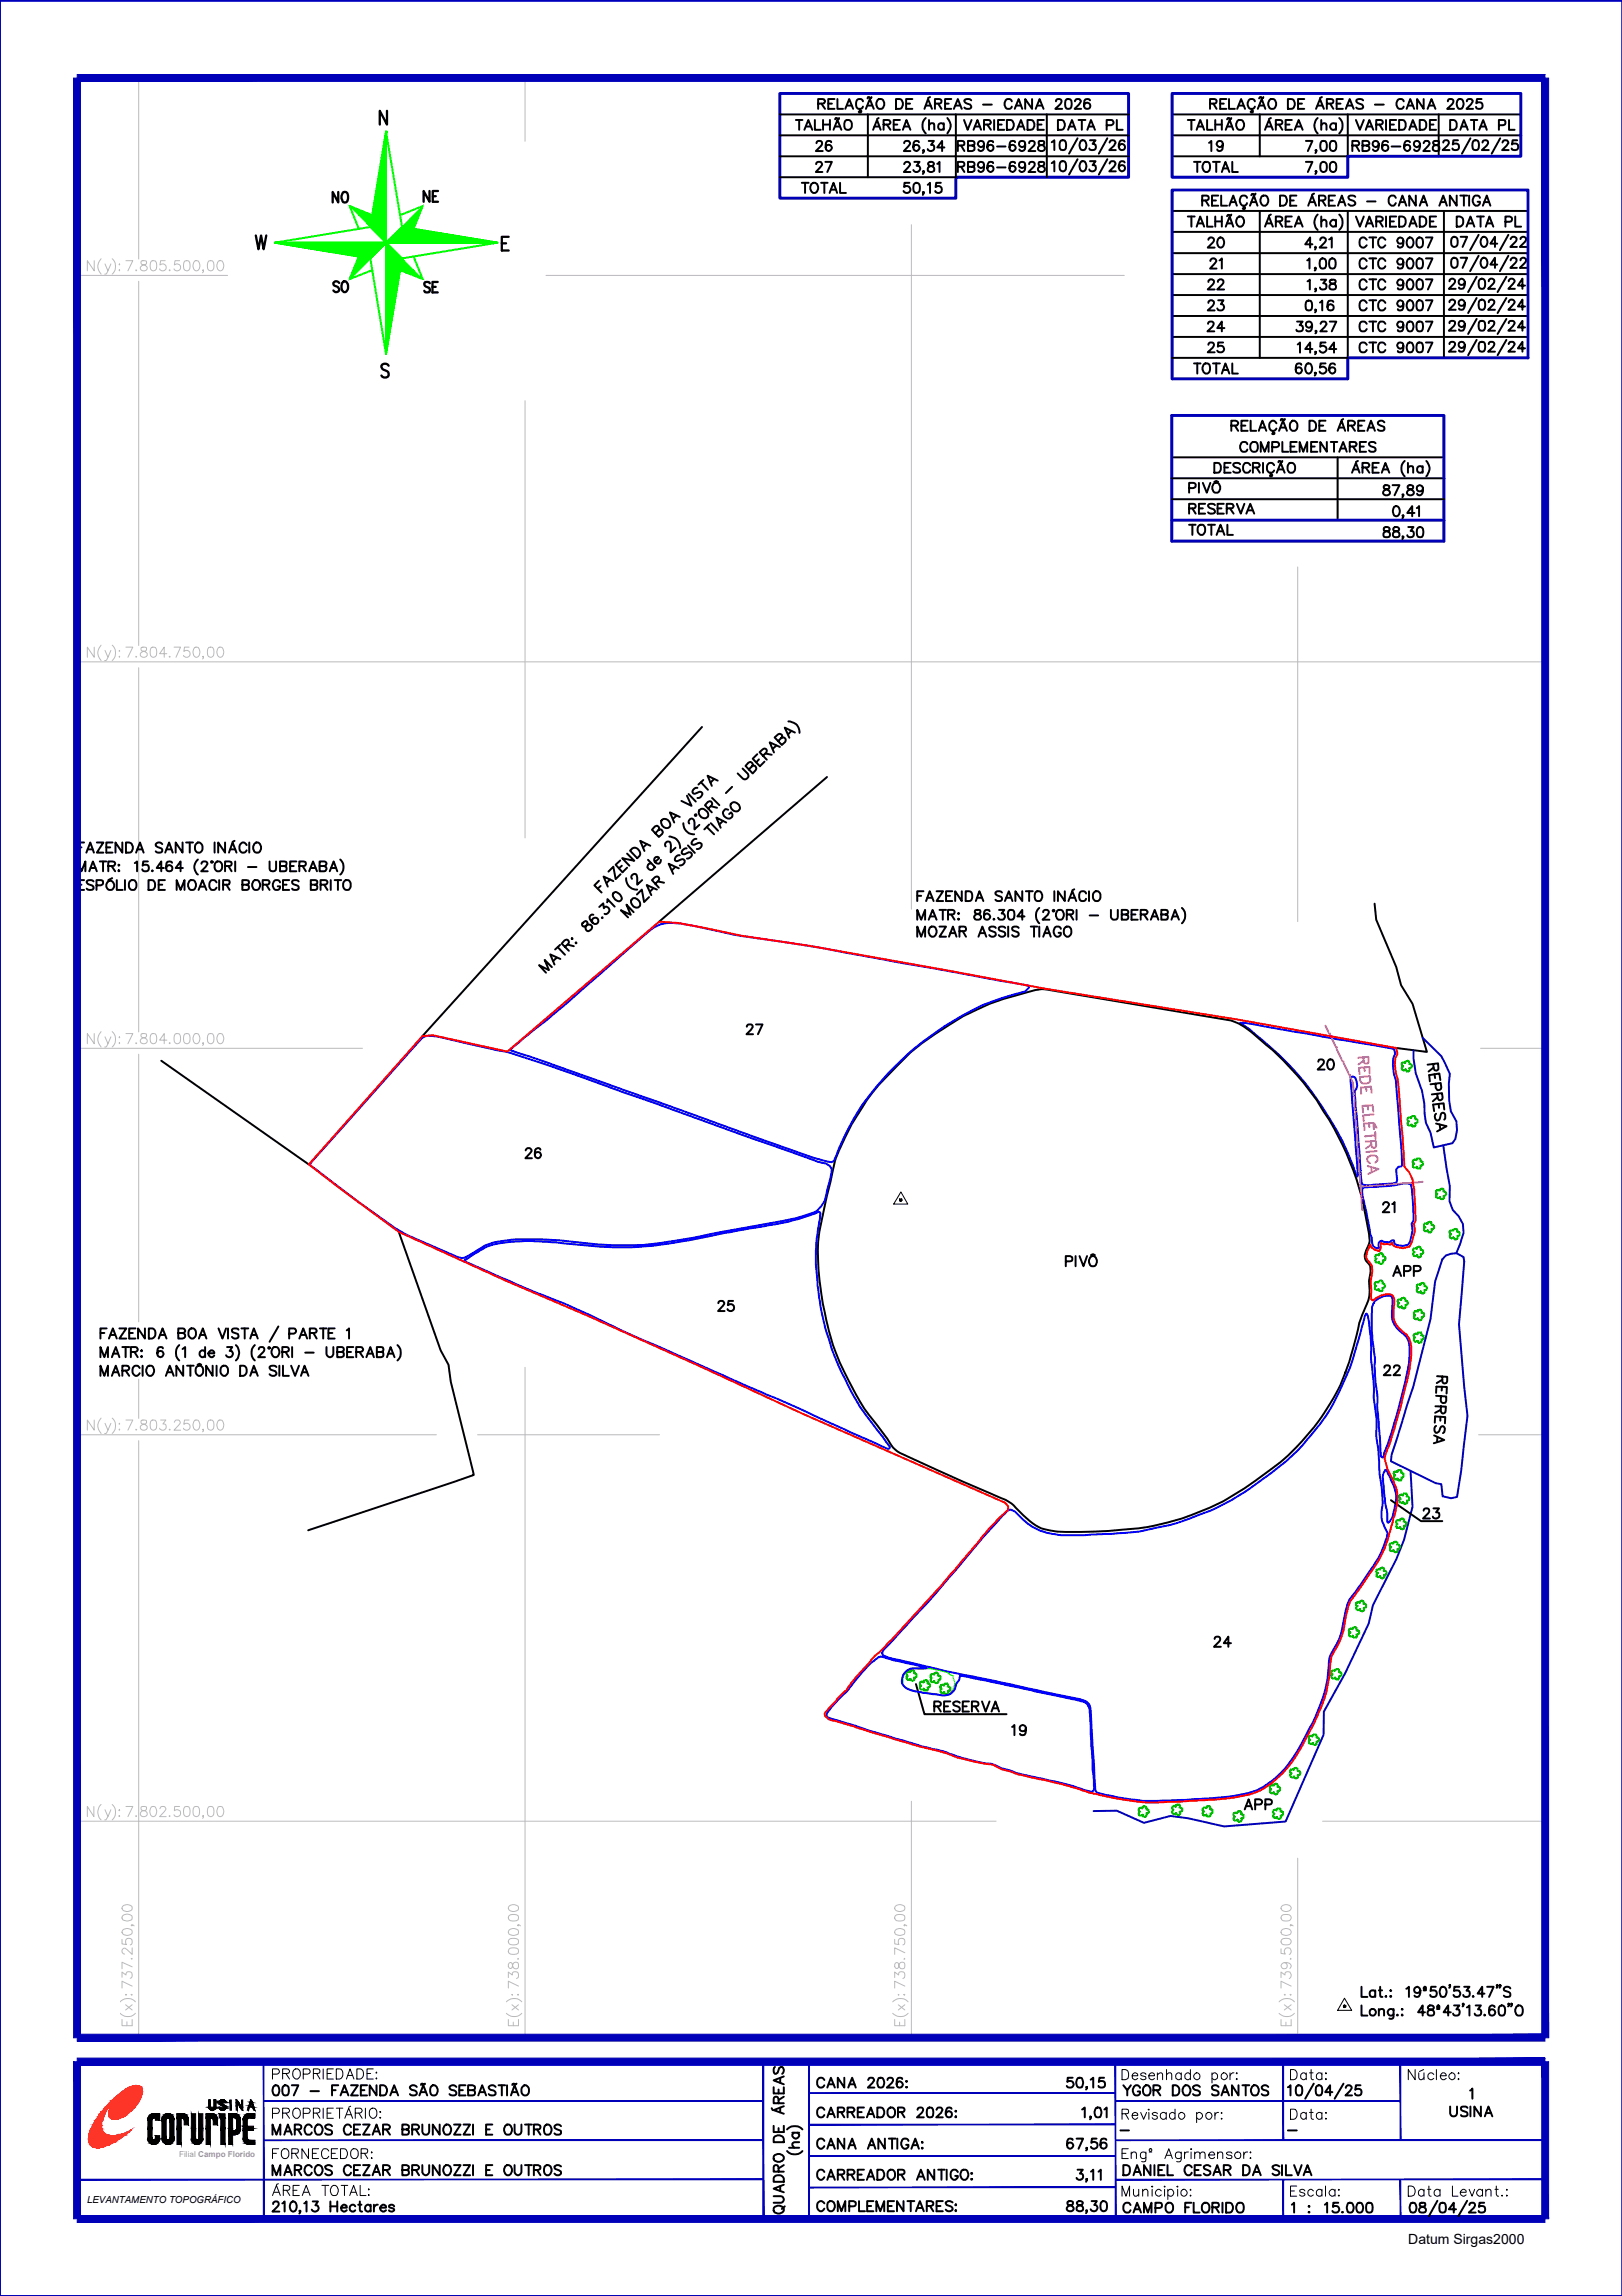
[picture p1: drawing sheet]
<svg xmlns="http://www.w3.org/2000/svg" width="210mm" height="297mm" viewBox="0 0 210 297" stroke-linecap="round" stroke-linejoin="round" font-family="sans-serif">
<defs><g id="words">
<g font-size="4.4">
<text x="101.6" y="18">TALHÃO</text>
<text x="152.4" y="18">TALHÃO</text>
<text x="104.4" y="20.8">26</text>
<text x="104.4" y="23.6">27</text>
<text x="155.2" y="20.8">19</text>
<text x="42" y="27.5">NO</text>
<text x="155.2" y="36">21</text>
<text x="42" y="39.2">SO</text>
<text x="53.6" y="39.2">SE</text>
<text x="154.9" y="44.1">24</text>
<text x="155.2" y="46.9">25</text>
<text x="95.2" y="135.1">27</text>
<text x="169.3" y="139.7">20</text>
<text x="177.8" y="158">21</text>
<text x="177.8" y="179.2">22</text>
<text x="129.8" y="225.8">19</text>
</g>
<text font-size="4.4" fill="#00b800" x="159.8" y="235.3">APP</text>
<g font-size="4">
<text x="53.6" y="27.2">NE</text>
<text x="155.2" y="33.2">20</text>
<text x="174.6" y="33.2">CTC 9007</text>
<text x="155.2" y="41.3">23</text>
<text x="174.6" y="41.3">CTC 9007</text>
<text x="66.7" y="151">26</text>
<text x="91.7" y="170.7">25</text>
<text x="183.1" y="197.6">23</text>
<text x="155.9" y="214.1">24</text>
</g>
<text font-size="4" fill="#00b800" x="179.2" y="166.2">APP</text>
<g font-size="2.6">
<text x="143.9" y="276.9">-</text>
<text x="165.5" y="276.9">-</text>
</g>
<text font-size="1.8" x="182.2" y="290.3">Datum Sirgas2000</text>
<text font-size="1.3" x="11.3" y="285">LEVANTAMENTO TOPOGRÁFICO</text>
<text font-size="1" fill="#989898" x="23.2" y="279">Filial Campo Florido</text>
</g></defs>
<!-- layer: QUADRO_DE_AREAS_CANA_2026 -->
<path d="M100.9 12.1h45.1v10.8h-22.3v2.7h-22.8z" fill="none" stroke="#0000b8" stroke-width=".38"/>
<!-- layer: MARGEM -->
<g fill="#000" stroke="#000" stroke-width=".13">
<path d="M23.7 274h.6zM27.4 274h.8zM27.6 272.8h.2zM27.6 274.1h.6zM28.6 273h.4zM30.4 275.7h.7zM30.6 274.1h.5zM30.6 275.6h.5z"/>
<path d="M19.1 276.6h.6zM19.1 276.6h.6z"/>
<path d="M19.1 276.8h.6zM19.1 276.8h.6z"/>
<path d="M19.1 275.4l.6 1.2v-1.2zM19.1 275.4l.6 1.2h-.6z"/>
<path d="M19.1 276.6l.6 .1zM19.1 276.6l.6 .1z"/>
<path d="M19.1 276.7h.6zM19.1 276.7h.6z"/>
<path d="M19.1 276.7l.6 .1zM19.1 276.7l.6 .1z"/>
<path d="M19.1 274.1l.6 .1zM19.1 274.1l.6 .1z"/>
<path d="M19.1 274.2h.6zM19.1 274.2h.6z"/>
<path d="M19.1 274.2l.6 1.2v-1.2zM19.1 274.2l.6 1.2h-.6z"/>
<path d="M19.1 276.8h.6zM19.1 276.8h.6z"/>
<path d="M19.1 276.8h.7zM19.1 276.8h.7z"/>
<path d="M19.1 274.1h.6zM19.1 274.1h.6zM19.1 274.1h.6zM19.1 274.1h.7z"/>
<path d="M19.1 274.1h.6zM19.1 274.1h.6z"/>
<path d="M19.1 274.1h.6zM19.1 274.1h.6z"/>
<path d="M19.1 276.8h.7zM19.1 276.8h.7z"/>
<path d="M19.1 276.8l.8 .1zM19.1 276.8l.8 .1z"/>
<path d="M19.2 274h.6zM19.2 274h.7z"/>
<path d="M19.2 274h.6zM19.2 274l.6 .1z"/>
<path d="M19.2 274h.7zM19.2 274h.7z"/>
<path d="M19.2 276.9h.7zM19.2 276.9h.7z"/>
<path d="M20.1 276.8h.6zM20.1 276.8h.6z"/>
<path d="M20.1 276.6h.6zM20.1 276.6h.6z"/>
<path d="M19.7 277.4h.4zM19.7 277.4h.3z"/>
<path d="M19.6 277.4h.6zM19.6 277.4h.5z"/>
<path d="M19.4 277.3l.8 .1 .2-.1zM19.4 277.3l.8 .1h-.6z"/>
<path d="M19.3 277.2l1.1 .1v-.1zM19.3 277.2l1.1 .1h-1z"/>
<path d="M19.2 277.1l1.2 .1 .2-.1zM19.2 277.1l1.2 .1h-1.1z"/>
<path d="M19.9 276.9h.7zM19.9 276.9h.7z"/>
<path d="M19.2 276.9h1.4zM19.2 276.9h1.4z"/>
<path d="M19.2 276.9l1.4 .2v-.2zM19.2 276.9l1.4 .2h-1.4z"/>
<path d="M20.1 276.3l.6 .3v-.3zM20.1 276.3l.6 .3h-.6z"/>
<path d="M20.1 276.6l.6 .1zM20.1 276.6l.6 .1z"/>
<path d="M20.1 276.7h.6zM20.1 276.7h.6z"/>
<path d="M20.1 276.7l.6 .1zM20.1 276.7l.6 .1z"/>
<path d="M20.1 276.8h.6zM20.1 276.8h.6z"/>
<path d="M20.1 276.8h.6zM20.1 276.8h.6z"/>
<path d="M20 276.8h.7zM20 276.8h.7z"/>
<path d="M20 276.8h.7zM20 276.8l.6 .1z"/>
<path d="M19.9 273.5h.8zM19.7 273.5h1z"/>
<path d="M19.7 273.5h1zM19.6 273.5h1.1z"/>
<path d="M19.6 273.5l1.1 .1v-.1zM19.5 273.6l.1-.1 1.1 .1z"/>
<path d="M19.5 273.6l1.2 .1v-.1zM19.3 273.7l.2-.1 1.2 .1z"/>
<path d="M19.3 273.7l1.4 .1v-.1zM19.3 273.7l1.4 .1h-1.4z"/>
<path d="M19.3 273.8l1.4 .1v-.1zM19.3 273.8l1.4 .1h-1.5z"/>
<path d="M19.2 273.9l1.5 .1v-.1zM19.2 273.9l1.5 .1h-1.5z"/>
<path d="M20.1 274l.6 .3v-.3zM20.1 274l.6 .3h-.6z"/>
<path d="M21 276.6h.5zM21 276.6h.5z"/>
<path d="M21 274.1h.6zM21 274.1h.6zM21 274.1h.6zM21 274.1h.6z"/>
<path d="M21 274.2h.5zM21 274.2h.5zM21 274.2h.5zM21 274.2h.5z"/>
<path d="M21 274.2l.5 2.4v-2.4zM21 274.2l.5 2.4h-.5z"/>
<path d="M21 276.6l.5 .1zM21 276.6l.5 .1z"/>
<path d="M21 276.7h.5zM21 276.7h.5z"/>
<path d="M21 274.1h.5zM21 274.1h.5z"/>
<path d="M21 274.1h.5zM21 274.1l.5 .1z"/>
<path d="M21 276.7l.5 .1zM21 276.7l.5 .1z"/>
<path d="M21 276.8h.5zM21 276.8h.5z"/>
<path d="M21 274.1h.6zM21 274.1h.5z"/>
<path d="M21 276.8h.6zM21 276.8h.6z"/>
<path d="M21 276.8h.6zM21 276.8h.6z"/>
<path d="M21 274h.6zM21 274h.7z"/>
<path d="M21 274h.6zM21 274l.6 .1z"/>
<path d="M21 276.8h.6zM21 276.8h.6z"/>
<path d="M21 276.8l.7 .1zM21 276.8l.7 .1z"/>
<path d="M21 274h.7zM21 274h.7z"/>
<path d="M21 276.9h.7zM21 276.9h.7z"/>
<path d="M21.8 273.5h.1zM21.6 273.5h.3zM21.6 273.5h.3zM21.6 273.5h.3z"/>
<path d="M21.6 273.5h.4zM21.5 273.5h.5zM21.5 273.5h.5zM21.5 273.5h.5z"/>
<path d="M21.9 274.1h.6zM21.9 274.1h.6z"/>
<path d="M22 276.6h.5zM22 276.6h.5z"/>
<path d="M21.5 277.4h.5zM21.5 277.4h.3z"/>
<path d="M21.5 273.5h.6zM21.3 273.5h.8z"/>
<path d="M21.4 277.4h.7zM21.4 277.4h.6z"/>
<path d="M21.3 273.5l.9 .1zM21.3 273.5l.9 .1z"/>
<path d="M21.3 273.6h1zM21.3 273.6h1z"/>
<path d="M21.3 277.3l.8 .1 .1-.1zM21.3 277.3l.8 .1h-.7z"/>
<path d="M21.3 273.6l1 .1zM21.3 273.6l1 .1z"/>
<path d="M21.2 273.7l1.2 .1-.1-.1zM21.2 273.7l1.2 .1h-1.3z"/>
<path d="M21.2 277.2l1 .1 .1-.1zM21.2 277.2l1 .1h-.9z"/>
<path d="M21.1 273.8h1.3zM21.1 273.8h1.3z"/>
<path d="M21.1 273.8l1.3 .1v-.1zM21.1 273.8l1.3 .1h-1.4z"/>
<path d="M21.1 277.1l1.2 .1 .1-.1zM21.1 277.1l1.2 .1h-1.1z"/>
<path d="M21 273.9h1.4zM21 273.9h1.4z"/>
<path d="M21 273.9l1.5 .1-.1-.1zM21 273.9l1.5 .1h-1.5zM21 274h1.5zM21 274h1.5z"/>
<path d="M21.8 274h.7zM21.8 274h.7z"/>
<path d="M21.8 274h.7zM21.8 274h.7z"/>
<path d="M21.8 274l.7 .1zM21.8 274l.7 .1z"/>
<path d="M21.9 274.1h.6zM21.9 274.1h.6z"/>
<path d="M21.9 276.8h.6zM21.9 276.8h.6z"/>
<path d="M21.9 276.8h.6zM21.9 276.8h.6z"/>
<path d="M21.9 276.8h.6zM21.8 276.8h.7z"/>
<path d="M21.8 276.8l.7 .1zM21.8 276.8l.7 .1z"/>
<path d="M21.8 276.9h.7zM21.8 276.9h.7z"/>
<path d="M21 276.9h1.5zM21 276.9h1.5z"/>
<path d="M21 276.9l1.4 .2 .1-.2zM21 276.9l1.4 .2h-1.3z"/>
<path d="M21.9 274.1h.6zM21.9 274.1h.6zM21.9 274.1h.6zM21.9 274.1h.6z"/>
<path d="M21.9 274.1l.6 .1zM21.9 274.1l.6 .1z"/>
<path d="M22 274.2h.5zM22 274.2h.5z"/>
<path d="M22 274.2l.5 .1zM22 274.2l.5 .1z"/>
<path d="M22 274.3l.5 2.3v-2.3zM22 274.3l.5 2.3h-.5z"/>
<path d="M22 276.6h.5zM22 276.6h.5z"/>
<path d="M22 276.6l.5 .1zM22 276.6l.5 .1z"/>
<path d="M22 276.7h.5zM22 276.7h.5z"/>
<path d="M21.9 276.7l.6 .1zM21.9 276.7l.6 .1z"/>
<path d="M21.9 276.8h.6zM21.9 276.8h.6z"/>
<path d="M22.9 274l.6 1.4v-1.4zM22.9 274l.6 1.4h-.6z"/>
<path d="M22.9 275.4l.6 2v-2zM22.9 275.4l.6 2h-.6z"/>
<path d="M22.9 273.5h.8zM22.9 273.5h.8z"/>
<path d="M22.9 273.5h1zM22.9 273.5h1z"/>
<path d="M22.9 273.5h1.1zM22.9 273.5h1.1z"/>
<path d="M22.9 273.5l1.2 .1-.1-.1zM22.9 273.5l1.2 .1h-1.2z"/>
<path d="M22.9 273.6l1.3 .2-.1-.2zM22.9 273.6l1.3 .2h-1.3z"/>
<path d="M22.9 273.8l1.4 .1-.1-.1zM22.9 273.8l1.4 .1h-1.4z"/>
<path d="M22.9 273.9l1.4 .1v-.1zM22.9 273.9l1.4 .1h-1.4zM22.9 274h1.4zM22.9 274h1.4z"/>
<path d="M23.6 274h.7zM23.6 274h.7zM23.7 274h.6z"/>
<path d="M23.7 274h.7zM23.7 274h.7z"/>
<path d="M23.7 274l.7 .1zM23.7 274l.7 .1z"/>
<path d="M23.7 274.1h.7zM23.7 274.1h.7zM23.8 274.1h.6zM23.8 274.1h.6z"/>
<path d="M23.8 274.1h.6zM23.8 274.1h.6zM23.8 274.1h.6zM23.8 274.1h.6z"/>
<path d="M23.8 274.1l.6 .1zM23.8 274.1l.6 .1z"/>
<path d="M23.8 274.2h.6zM23.8 274.2h.6z"/>
<path d="M23.8 274.2l.6 .1zM23.8 274.2l.6 .1z"/>
<path d="M23.8 274.3l.6 .6v-.6zM23.8 274.3l.6 .6h-.6z"/>
<path d="M24.8 276.8h.6zM24.8 276.8h.6z"/>
<path d="M24.8 273.5l.5 1.9v-1.9zM24.8 273.5l.5 1.9h-.5z"/>
<path d="M24.8 275.4l.5 1.3v-1.3zM24.8 275.4l.5 1.3h-.5z"/>
<path d="M24.8 276.7h.5zM24.8 276.7h.5z"/>
<path d="M24.8 276.7l.5 .1zM24.8 276.7l.5 .1z"/>
<path d="M24.8 276.8h.5zM24.8 276.8h.5z"/>
<path d="M24.8 276.8h.6zM24.8 276.8h.6z"/>
<path d="M24.8 276.8h.6zM24.8 276.8h.6z"/>
<path d="M24.8 276.8h.6zM24.8 276.8h.6z"/>
<path d="M24.8 276.8l.6 .1zM24.8 276.8l.6 .1z"/>
<path d="M24.8 276.9h.7zM24.8 276.9h.7z"/>
<path d="M25.5 276.9h.7zM25.5 276.9h.7z"/>
<path d="M25.7 276.8h.5zM25.7 276.8h.5z"/>
<path d="M25.7 276.8h.5zM25.7 276.8h.5z"/>
<path d="M25.3 277.4h.4zM25.3 277.4h.3z"/>
<path d="M25.1 277.4h.7zM25.1 277.4h.6z"/>
<path d="M25.1 277.3l.7 .1 .2-.1zM25.1 277.3l.7 .1h-.7z"/>
<path d="M24.9 277.2l1.1 .1v-.1zM24.9 277.2l1.1 .1h-.9z"/>
<path d="M24.8 277.1l1.2 .1 .1-.1zM24.8 277.1l1.2 .1h-1.1z"/>
<path d="M25.6 276.8h.6zM25.6 276.8h.6z"/>
<path d="M25.6 276.8l.6 .1zM25.6 276.8l.6 .1z"/>
<path d="M24.8 276.9h1.4zM24.8 276.9h1.4z"/>
<path d="M24.8 276.9l1.3 .2 .1-.2zM24.8 276.9l1.3 .2h-1.3z"/>
<path d="M25.7 275.4l.5 1.3v-1.3zM25.7 275.4l.5 1.3h-.5z"/>
<path d="M25.7 276.7h.5zM25.7 276.7h.5z"/>
<path d="M25.7 276.7l.5 .1zM25.7 276.7l.5 .1z"/>
<path d="M25.7 276.8h.5zM25.7 276.8h.5z"/>
<path d="M25.7 276.8h.5zM25.7 276.8h.5z"/>
<path d="M25.7 273.5l.5 1.9v-1.9zM25.7 273.5l.5 1.9h-.5z"/>
<path d="M27.1 272.7h.1zM27.1 272.7h.1z"/>
<path d="M27.1 272.8h.2zM27.1 272.8h.2z"/>
<path d="M27.1 271.7l.1 .9v-.9zM27.1 271.7l.1 .9h-.1z"/>
<path d="M27.1 272.6l.1 .1zM27.1 272.6l.1 .1z"/>
<path d="M27.1 272.7h.1zM27.1 272.7h.1z"/>
<path d="M27.1 272.7h.1zM27.1 272.7h.1z"/>
<path d="M27.1 272.7h.1zM27.1 272.7h.1z"/>
<path d="M27.1 272.7l.2 .1zM27.1 272.7l.2 .1z"/>
<path d="M26.7 274l.5 1.4v-1.4zM26.7 274l.5 1.4h-.5z"/>
<path d="M26.7 275.4l.5 2v-2zM26.7 275.4l.5 2h-.5z"/>
<path d="M27.1 272.8h.2zM27.1 272.8h.2z"/>
<path d="M27.1 272.8h.2zM27.1 272.8h.2z"/>
<path d="M27.1 272.8h.3zM27.1 272.8h.3z"/>
<path d="M27.1 272.8h.3zM27.1 272.8h.3z"/>
<path d="M27.3 273h.3zM27.3 273h.2z"/>
<path d="M26.7 273.5h.9zM26.7 273.5h.9z"/>
<path d="M26.7 273.5h1zM26.7 273.5h1z"/>
<path d="M27.6 272.8h.3zM27.6 272.8h.3z"/>
<path d="M27.3 273h.3zM27.3 273h.3z"/>
<path d="M27.7 272.7h.2zM27.7 272.7h.2z"/>
<path d="M27.7 272.7h.2zM27.7 272.7h.2z"/>
<path d="M27.2 273h.5zM27.2 273h.4z"/>
<path d="M26.7 273.5h1.1zM26.7 273.5h1.1z"/>
<path d="M27.7 272.7h.2zM27.7 272.7h.2z"/>
<path d="M27.2 272.9h.6zM27.2 272.9l.5 .1z"/>
<path d="M27.6 272.8h.2zM27.6 272.8h.2zM27.5 272.8h.3z"/>
<path d="M27.1 272.8l.7 .1zM27.1 272.8l.7 .1z"/>
<path d="M27.1 272.9h.7zM27.1 272.9h.7z"/>
<path d="M26.7 273.5l1.2 .1-.1-.1zM26.7 273.5l1.2 .1h-1.2z"/>
<path d="M27.7 272.7l.2 .1zM27.7 272.7l.2 .1z"/>
<path d="M27.6 272.8h.3zM27.6 272.8h.3z"/>
<path d="M27.6 272.8h.3zM27.6 272.8h.2z"/>
<path d="M27.7 271.7l.2 .9v-.9zM27.7 271.7l.2 .9h-.2z"/>
<path d="M27.7 272.6l.2 .1zM27.7 272.6l.2 .1z"/>
<path d="M27.7 272.7h.2zM27.7 272.7h.2z"/>
<path d="M27.7 272.7h.2zM27.7 272.7h.2z"/>
<path d="M26.7 273.6l1.3 .2-.1-.2zM26.7 273.6l1.3 .2h-1.3z"/>
<path d="M26.7 273.8l1.4 .1-.1-.1zM26.7 273.8l1.4 .1h-1.4z"/>
<path d="M26.7 273.9l1.5 .1-.1-.1zM26.7 273.9l1.5 .1h-1.5zM26.7 274h1.5zM26.7 274h1.5z"/>
<path d="M27.4 274h.8zM27.4 274h.8zM27.4 274h.8z"/>
<path d="M27.5 274h.7zM27.5 274h.7z"/>
<path d="M27.5 274l.7 .1zM27.5 274l.7 .1z"/>
<path d="M27.6 274.1h.6zM27.6 274.1h.6zM27.6 274.1h.6z"/>
<path d="M27.6 274.1h.6zM27.6 274.1h.6zM27.6 274.1h.6zM27.6 274.1h.6z"/>
<path d="M27.6 274.1l.6 .1zM27.6 274.1l.6 .1z"/>
<path d="M27.6 274.2h.6zM27.6 274.2h.6z"/>
<path d="M27.6 274.2l.6 .1zM27.6 274.2l.6 .1z"/>
<path d="M27.6 274.3l.6 .6v-.6zM27.6 274.3l.6 .6h-.6z"/>
<path d="M28.4 272h.1zM28.4 272h.1z"/>
<path d="M28.4 272h.1zM28.4 272h.1z"/>
<path d="M28.4 271.9h.2zM28.4 271.9h.2z"/>
<path d="M28.4 271.9h.2zM28.4 271.9h.2z"/>
<path d="M28.4 272.8h.8zM28.4 272.8h.8z"/>
<path d="M28.4 271.9l.1 .1zM28.4 271.9l.1 .1z"/>
<path d="M28.4 272h.1zM28.4 272h.1zM28.4 272h.1zM28.4 272h.1z"/>
<path d="M28.4 272l.1 .1zM28.4 272l.1 .1z"/>
<path d="M28.4 272.1h.2zM28.4 272.1h.2z"/>
<path d="M28.4 271.9l.1 .1zM28.4 271.9l.1 .1z"/>
<path d="M28.4 272h.1zM28.4 272h.1zM28.4 272h.1zM28.4 272h.1z"/>
<path d="M28.4 272l.1 .1zM28.4 272l.1 .1z"/>
<path d="M28.4 272.1h.2zM28.4 272.1h.2z"/>
<path d="M28.4 272.6l.1 .1zM28.4 272.6l.1 .1z"/>
<path d="M28.4 272.7h.1zM28.4 272.7h.1zM28.4 272.7h.1zM28.4 272.7h.1z"/>
<path d="M28.4 272.7h.2zM28.4 272.7h.2z"/>
<path d="M28.4 271.9h.2zM28.4 271.9h.2z"/>
<path d="M28.4 271.9h.2zM28.4 271.9h.2z"/>
<path d="M28.4 271.9h.2zM28.4 271.9h.1zM28.4 271.9h.1zM28.4 271.9h.1z"/>
<path d="M28.4 272.1h.2zM28.4 272.1h.2zM28.4 272.1h.2zM28.4 272.1h.2z"/>
<path d="M28.4 272.1h.2zM28.4 272.1h.2z"/>
<path d="M28.4 271.9h.2zM28.4 271.9h.2z"/>
<path d="M28.4 271.9h.2zM28.4 271.9h.2z"/>
<path d="M28.4 271.9h.2zM28.4 271.9h.1zM28.4 271.9h.1zM28.4 271.9h.1z"/>
<path d="M28.4 272.1h.2zM28.4 272.1h.2zM28.4 272.1h.2zM28.4 272.1h.2z"/>
<path d="M28.4 272.1h.2zM28.4 272.1h.2z"/>
<path d="M28.4 272.7l.2 .1zM28.4 272.7l.2 .1zM28.4 272.8h.2zM28.4 272.8h.2z"/>
<path d="M28.4 272.1l.3 .1zM28.4 272.1l.3 .1z"/>
<path d="M28.4 272.1l.3 .1zM28.4 272.1l.3 .1z"/>
<path d="M28.4 272.8h.2zM28.4 272.8h.2z"/>
<path d="M28.4 272.8h.2zM28.4 272.8h.2z"/>
<path d="M28.4 272.8h.3zM28.4 272.8h.3z"/>
<path d="M28.4 271.9h.3zM28.4 271.9h.2z"/>
<path d="M28.4 271.9h.3zM28.4 271.9h.2z"/>
<path d="M28.4 271.8h.3zM28.4 271.8h.3z"/>
<path d="M28.4 271.8h.3zM28.4 271.8l.3 .1z"/>
<path d="M28.4 272.2h.4zM28.4 272.2h.4z"/>
<path d="M28.4 271.8h.3zM28.4 271.8h.3z"/>
<path d="M28.4 271.8h.3zM28.4 271.8l.3 .1z"/>
<path d="M28.4 272.2h.4zM28.4 272.2h.4z"/>
<path d="M28.4 272.8h.3zM28.4 272.8h.3zM28.4 272.8h.3zM28.4 272.8h.3z"/>
<path d="M28.4 272.8h.3zM28.4 272.8h.3z"/>
<path d="M28.5 272.2l.3 .1zM28.5 272.2l.3 .1z"/>
<path d="M28.5 272.2l.3 .1zM28.5 272.2l.3 .1z"/>
<path d="M28.5 272.3l.6 .1-.3-.1zM28.5 272.3l.6 .1h-.3z"/>
<path d="M28.5 272.3l.6 .1-.3-.1zM28.5 272.3l.6 .1h-.3z"/>
<path d="M28.7 271.7h.2zM28.7 271.7h.2zM28.7 271.7h.2zM28.7 271.7h.2z"/>
<path d="M28.7 271.7h.2zM28.7 271.7h.2zM28.7 271.7h.2zM28.7 271.7h.2z"/>
<path d="M28.7 271.7h.3zM28.6 271.7h.4zM28.6 271.7h.4zM28.6 271.7h.4z"/>
<path d="M28.7 271.7h.3zM28.6 271.7h.4zM28.6 271.7h.4zM28.6 271.7h.4z"/>
<path d="M29 271.9h.2zM29 271.9h.2zM29 271.9h.2zM29 271.9h.2z"/>
<path d="M29 271.9h.2zM29 271.9h.2zM29 271.9h.2zM29 271.9h.2z"/>
<path d="M28.7 273h.3zM28.7 273h.2z"/>
<path d="M28.6 271.7h.4zM28.5 271.7h.5zM28.5 271.7h.5zM28.5 271.7h.5z"/>
<path d="M28.6 271.7h.4zM28.5 271.7h.5zM28.5 271.7h.5zM28.5 271.7h.5z"/>
<path d="M28.6 273h.4zM28.6 273h.4zM28.7 273h.3zM28.7 273h.3z"/>
<path d="M28.5 271.7l.6 .1zM28.5 271.7l.6 .1z"/>
<path d="M29 271.9h.2zM29 271.9h.2z"/>
<path d="M28.5 271.7l.6 .1zM28.5 271.7l.6 .1z"/>
<path d="M29 271.9h.2zM29 271.9h.2z"/>
<path d="M29 272.7h.2zM29 272.7h.2z"/>
<path d="M29 272.7h.2zM29 272.7h.2z"/>
<path d="M28.5 272.9l.6 .1zM28.5 272.9l.6 .1z"/>
<path d="M28.5 273h.6zM28.5 273h.5zM28.6 273h.4z"/>
<path d="M28.5 271.8h.6zM28.5 271.8h.6z"/>
<path d="M28.5 271.8h.6zM28.5 271.8h.6z"/>
<path d="M28.8 272.4h.4zM28.8 272.4h.4z"/>
<path d="M28.5 271.8h.6zM28.5 271.8h.6z"/>
<path d="M28.5 271.8h.6zM28.5 271.8h.6z"/>
<path d="M28.8 272.4h.4zM28.8 272.4h.4z"/>
<path d="M28.5 272.9h.6zM28.5 272.9h.6z"/>
<path d="M28.5 272.9h.6zM28.5 272.9h.6z"/>
<path d="M28.4 273.5l.7 .5v-.5zM28.4 273.5l.7 .5h-.7z"/>
<path d="M28.6 274l.5 1.4v-1.4zM28.6 274l.5 1.4h-.5z"/>
<path d="M28.6 275.4l.5 2v-2zM28.6 275.4l.5 2h-.5z"/>
<path d="M28.4 271.8h.8zM28.4 271.8h.8zM28.4 271.8h.8zM28.4 271.8h.8z"/>
<path d="M28.9 271.8h.3zM28.9 271.8h.3z"/>
<path d="M28.9 271.8l.3 .1zM28.9 271.8l.3 .1z"/>
<path d="M29 271.9h.2zM29 271.9h.2z"/>
<path d="M28.9 272.4l.3 .1v-.1zM28.9 272.4l.3 .1z"/>
<path d="M29 272.5h.2zM29 272.5h.2zM29 272.5l.2 .1z"/>
<path d="M28.4 271.8h.8zM28.4 271.8h.8zM28.4 271.8h.8zM28.4 271.8h.8z"/>
<path d="M28.9 271.8h.3zM28.9 271.8h.3z"/>
<path d="M28.9 271.8l.3 .1zM28.9 271.8l.3 .1z"/>
<path d="M29 271.9h.2zM29 271.9h.2z"/>
<path d="M28.9 272.4l.3 .1v-.1zM28.9 272.4l.3 .1z"/>
<path d="M29 272.8h.2zM29 272.8h.2z"/>
<path d="M29 272.8h.2zM28.9 272.8h.3z"/>
<path d="M28.9 272.8h.3zM28.9 272.8h.3z"/>
<path d="M28.4 272.8h.8zM28.4 272.8l.7 .1z"/>
<path d="M29 271.9h.2zM29 271.9h.2zM29 271.9h.2zM29 271.9h.2z"/>
<path d="M29 271.9h.2zM29 271.9h.2z"/>
<path d="M29 271.9l.2 .1zM29 271.9l.2 .1z"/>
<path d="M29 272h.2zM29 272h.2z"/>
<path d="M29.1 272h.1zM29.1 272h.1z"/>
<path d="M29 271.9h.2zM29 271.9h.2zM29 271.9h.2zM29 271.9h.2z"/>
<path d="M29 271.9h.2zM29 271.9h.2z"/>
<path d="M29 271.9l.2 .1zM29 271.9l.2 .1z"/>
<path d="M29 272h.2zM29 272h.2z"/>
<path d="M29.1 272h.1zM29.1 272h.1z"/>
<path d="M29 272.5h.2zM29 272.5h.2zM29 272.5h.2zM29 272.5h.2z"/>
<path d="M29 272.5l.2 .1zM29 272.5l.2 .1zM29 272.6h.2zM29 272.6h.2z"/>
<path d="M29 272.6h.2zM29 272.6h.2z"/>
<path d="M29 272.6l.2 .1zM29 272.6l.2 .1zM29.1 272.7h.1zM29.1 272.7h.1z"/>
<path d="M29.1 272.7h.1zM29 272.7h.2z"/>
<path d="M29 272.7h.2zM29 272.7h.2z"/>
<path d="M29 272.7l.2 .1zM29 272.7l.2 .1zM29 272.8h.2zM29 272.8h.2z"/>
<path d="M29 272.8h.2zM29 272.8h.2z"/>
<path d="M29.8 271.7l.1 1.3v-1.3zM29.8 271.7l.1 1.3h-.1z"/>
<path d="M29.6 274l.5 1.4v-1.4zM29.6 274l.5 1.4h-.5z"/>
<path d="M29.6 275.4l.5 .3v-.3zM29.6 275.4l.5 .3h-.5z"/>
<path d="M29.6 276.2l.5 1.2v-1.2zM29.6 276.2l.5 1.2h-.5z"/>
<path d="M29.6 276.2h.8zM29.6 276.2h.9z"/>
<path d="M30.4 275.7h.7zM30.4 275.7h.7zM30.4 275.7h.7zM30.4 275.7h.7z"/>
<path d="M29.6 273.5h.9zM29.6 273.5h.9z"/>
<path d="M29.6 273.5h1zM29.6 273.5h1z"/>
<path d="M29.6 273.5h1.1zM29.6 273.5h1.1z"/>
<path d="M30.6 275.4h.5zM30.6 275.4h.5z"/>
<path d="M29.6 276.1h1zM29.6 276.1l.9 .1z"/>
<path d="M30.6 271.7l.3 .3-.2-.3zM30.6 271.7l.3 .3h-.3z"/>
<path d="M30.6 272l.1 .4v-.4zM30.6 272l.1 .4h-.1z"/>
<path d="M30.6 272.4l.1 .6v-.6zM30.6 272.4l.1 .6h-.1z"/>
<path d="M29.6 273.5l1.3 .1-.2-.1zM29.6 273.5l1.3 .1h-1.3z"/>
<path d="M29.6 276.1h1.1zM29.6 276.1h1z"/>
<path d="M29.6 273.6l1.3 .2v-.2zM29.6 273.6l1.3 .2h-1.3z"/>
<path d="M29.6 276l1.1 .1 .2-.1zM29.6 276l1.1 .1h-1.1z"/>
<path d="M30.7 272l.5 .4-.3-.4zM30.7 272l.5 .4h-.2z"/>
<path d="M29.6 273.8l1.4 .1-.1-.1zM29.6 273.8l1.4 .1h-1.4z"/>
<path d="M29.6 275.9l1.3 .1v-.1zM29.6 275.9l1.3 .1h-1.3z"/>
<path d="M29.6 273.9l1.5 .1-.1-.1zM29.6 273.9l1.5 .1h-1.5z"/>
<path d="M29.6 275.8l1.3 .1 .1-.1zM29.6 275.8l1.3 .1h-1.3z"/>
<path d="M30.4 274h.7zM30.4 274h.7z"/>
<path d="M30.4 274h.7zM30.4 274h.7zM30.4 274h.7zM30.4 274h.7z"/>
<path d="M30.4 274h.7zM30.4 274h.7z"/>
<path d="M30.5 275.6l.6 .1zM30.5 275.6l.6 .1zM30.4 275.7h.7z"/>
<path d="M29.6 275.7l1.4 .1 .1-.1zM29.6 275.7l1.4 .1h-1.4z"/>
<path d="M30.5 274l.6 .1zM30.5 274l.6 .1z"/>
<path d="M30.5 274.1h.6zM30.5 274.1h.6zM30.6 274.1h.5zM30.6 274.1h.5z"/>
<path d="M30.6 274.1h.5zM30.6 274.1h.5zM30.6 274.1h.5z"/>
<path d="M30.6 274.1l.5 .1v-.1zM30.6 274.1l.5 .1h-.5z"/>
<path d="M30.6 274.2l.5 .1zM30.6 274.2l.5 .1zM30.6 274.3h.5zM30.6 274.3h.5z"/>
<path d="M30.6 274.3l.5 1.1v-1.1zM30.6 274.3l.5 1.1h-.5zM30.6 275.4h.5zM30.6 275.4h.5zM30.6 275.4h.5zM30.6 275.4h.5z"/>
<path d="M30.6 275.4h.5zM30.6 275.4h.5h-.5z"/>
<path d="M30.6 275.4l.5 .1zM30.6 275.4l.5 .1z"/>
<path d="M30.6 275.5h.5zM30.6 275.5h.5zM30.6 275.5h.5zM30.6 275.5h.5z"/>
<path d="M30.6 275.5l.5 .1zM30.6 275.5l.5 .1zM30.5 275.6h.6z"/>
<path d="M30.5 275.6h.6zM30.5 275.6h.6z"/>
<path d="M31 272.4l.3 .3-.1-.3zM31 272.4l.3 .3h-.2z"/>
<path d="M31.3 271.7l.1 1v-1zM31.3 271.7l.1 1h-.1z"/>
<path d="M31.1 272.7l.3 .3v-.3zM31.1 272.7l.3 .3h-.1z"/>
<path d="M31.5 274.2h.5zM31.5 274.2h.5z"/>
<path d="M31.5 274.2l.5 .9v-.9zM31.5 274.2l.5 .9h-.5z"/>
<path d="M31.5 275.6l.5 1v-1zM31.5 275.6l.5 1h-.5z"/>
<path d="M31.5 276.6l.5 .1v-.1zM31.5 276.6l.5 .1h-.5z"/>
<path d="M31.5 274.1h.5zM31.5 274.1h.5z"/>
<path d="M31.5 274.1h.5zM31.5 274.1l.5 .1z"/>
<path d="M31.5 276.7h.5zM31.5 276.7h.5z"/>
<path d="M31.5 276.7l.5 .1zM31.5 276.7l.5 .1z"/>
<path d="M31.5 276.8h.6zM31.5 276.8h.6zM31.5 276.8h.6zM31.5 276.8h.6z"/>
<path d="M31.5 274.1h.6zM31.5 274.1h.6zM31.5 274.1h.6zM31.5 274.1h.6z"/>
<path d="M31.5 274.1h.6zM31.5 274.1h.5z"/>
<path d="M31.5 276.8h.6zM31.5 276.8h.6zM31.5 276.8h.6zM31.5 276.8h.6z"/>
<path d="M31.5 274h.6zM31.5 274h.7z"/>
<path d="M31.5 274l.6 .1zM31.5 274l.6 .1z"/>
<path d="M31.5 276.8l.7 .1zM31.5 276.8l.7 .1z"/>
<path d="M31.5 274h.7zM31.5 274h.7z"/>
<path d="M31.5 276.9h.7zM31.5 276.9h.7z"/>
<path d="M32.1 272.6l.1 .4 .1-.4zM32.1 272.6l.1 .4h-.2z"/>
<path d="M32.3 272v.4l.2-.4zM32.3 272v.4h-.1z"/>
<path d="M32.3 272h.2zM32.3 272h.2z"/>
<path d="M32.4 271.7l.2 .3v-.3zM32.4 271.7l.2 .3h-.3z"/>
<path d="M32.5 272h.2zM32.5 272h.2z"/>
<path d="M32.5 272l.3 .4-.1-.4zM32.5 272l.3 .4h-.2z"/>
<path d="M32.2 272.4l.7 .2-.1-.2zM32.2 272.4l.7 .2h-.8z"/>
<path d="M31.5 275.1l1.3 .3v-.3zM31.5 275.1l1.3 .3h-1.3z"/>
<path d="M31.5 275.4l1.3 .2v-.2zM31.5 275.4l1.3 .2h-1.3z"/>
<path d="M32.7 272.6l.3 .4-.1-.4zM32.7 272.6l.3 .4h-.2z"/>
<path d="M32.2 273.5h.8zM32.1 273.5h.9z"/>
<path d="M32.1 273.5h.9zM31.9 273.5h1.1z"/>
<path d="M31.9 273.5l1.1 .1v-.1zM31.8 273.6l.1-.1 1.1 .1z"/>
<path d="M31.8 273.6l1.2 .1v-.1zM31.8 273.6l1.2 .1h-1.3z"/>
<path d="M31.7 273.7l1.3 .1v-.1zM31.7 273.7l1.3 .1h-1.4z"/>
<path d="M31.6 273.8l1.4 .1v-.1zM31.6 273.8l1.4 .1h-1.5z"/>
<path d="M31.5 273.9l1.5 .1v-.1zM31.5 273.9l1.5 .1h-1.5z"/>
<path d="M31.5 276.9h1.5zM31.5 276.9h1.5z"/>
<path d="M31.5 276.9l1.5 .2v-.2zM31.5 276.9l1.5 .2h-1.4z"/>
<path d="M31.6 277.1l1.4 .1v-.1zM31.6 277.1l1.4 .1h-1.3z"/>
<path d="M31.7 277.2l1.3 .1v-.1zM31.7 277.2l1.3 .1h-1.2z"/>
<path d="M31.8 277.3l1.2 .1zM31.8 277.3l1.2 .1z"/>
<path d="M31.9 277.4h1.1zM31.9 277.4h1.1z"/>
<path d="M32.1 277.4h.9zM32.1 277.4h.9z"/>
</g>
<g fill="#ff3f00" stroke="#ff3f00" stroke-width=".13">
<path d="M15.9 270.5l.4-.2-.3 .2z"/>
<path d="M14.6 271.8h.2v.1z"/>
<path d="M17.4 269.8h.5z"/>
<path d="M16.2 270.3h.1z"/>
<path d="M15.6 270.8l.1-.1z"/>
<path d="M14.4 274.1h.9z"/>
<path d="M16.8 275.6l.3-.1z"/>
<path d="M15.7 276.1h.6z"/>
<path d="M12 277.8h1.3l-.4 .1z"/>
<path d="M15.9 270.5l-.1 .3 .2-.3zM15.6 270.8l.3-.3-.1 .3z"/>
<path d="M15.6 270.8l-.3 .5 .5-.5zM15 271.3l.6-.5-.3 .5z"/>
<path d="M15 271.3l-.1 .4 .4-.4zM15 271.3l-.1 .4h-.3z"/>
<path d="M14.6 271.7l.2 .1 .1-.1zM14.6 271.7l.2 .1h-.2z"/>
<path d="M14.6 271.8v.1h.2zM14.6 271.9h.2h-.1z"/>
<path d="M17.4 269.8l.6 .1zM17.2 269.9h.8z"/>
<path d="M17.2 269.9h.9zM17.1 269.9h1z"/>
<path d="M17.1 269.9l1.1 .1-.1-.1zM16.8 270l.3-.1 1.1 .1z"/>
<path d="M16.8 270l1.5 .1-.1-.1zM16.6 270.1l.2-.1 1.5 .1z"/>
<path d="M16.6 270.1l1.8 .1-.1-.1zM16.4 270.2l.2-.1 1.8 .1z"/>
<path d="M16.4 270.2l2 .1v-.1zM16.4 270.2l2 .1h-2.1z"/>
<path d="M16 270.5l.2-.2zM16 270.5l.2-.2z"/>
<path d="M16.3 270.3l2.2 .3-.1-.3zM15.9 270.6l.4-.3 2.2 .3z"/>
<path d="M15.9 270.6l2.5 .1 .1-.1zM15.9 270.6l2.5 .1h-2.7z"/>
<path d="M15.7 270.7l.3-.2zM15.7 270.7l.3-.2z"/>
<path d="M15.7 270.7l2.7 .3v-.3zM15.5 271l.2-.3 2.7 .3z"/>
<path d="M15.5 270.8l-.3 .3zM15.2 271.1l.3-.3z"/>
<path d="M15.5 271l2.8 .3 .1-.3zM15.5 271l2.8 .3h-3.1z"/>
<path d="M15.2 271.3l3 .1 .1-.1zM15.1 271.4l.1-.1 3 .1z"/>
<path d="M15.2 271.1l-.2 .3 .2-.3zM14.8 271.4l.4-.3-.2 .3z"/>
<path d="M14.8 271.4l.1 .1 .1-.1zM14.8 271.4l.1 .1h-.2z"/>
<path d="M15.1 271.4l2.9 .4 .2-.4zM15.1 271.4l2.9 .4h-3.3z"/>
<path d="M14.7 271.5v.3l.2-.3zM14.4 271.8l.3-.3v.3z"/>
<path d="M14.7 271.8l3.3 .1v-.1zM14.7 271.8l3.3 .1h-3.4z"/>
<path d="M14.4 271.8l.2 .1 .1-.1zM14.4 271.8l.2 .1h-.3z"/>
<path d="M14.3 271.9l.2 .2 .1-.2zM14.1 272.1l.2-.2 .2 .2z"/>
<path d="M14.6 271.9l3.2 .3 .2-.3zM14.6 271.9l3.2 .3h-3.4z"/>
<path d="M14.4 272.2l3.3 .1 .1-.1zM14.4 272.2l3.3 .1h-3.3z"/>
<path d="M14.1 272.1v.5l.4-.5zM14.1 272.1v.5h-.4z"/>
<path d="M14.4 272.3l3 .4 .3-.4zM14.4 272.3l3 .4h-3.2z"/>
<path d="M14.2 272.7h3.2zM14.2 272.7h3.2h-3.2z"/>
<path d="M13.7 272.6l.3 .2 .1-.2zM13.7 272.6l.3 .2h-.5z"/>
<path d="M14.2 272.7l2.9 .3 .3-.3zM14.2 272.7l2.9 .3h-3z"/>
<path d="M14.1 273l2.9 .1 .1-.1zM14.1 273l2.9 .1h-2.9z"/>
<path d="M13.5 272.8l.2 .4 .3-.4zM13.5 272.8l.2 .4h-.6z"/>
<path d="M14.1 273.1l2.6 .3 .3-.3zM14.1 273.1l2.6 .3h-2.6z"/>
<path d="M14.1 273.4l2.5 .1 .1-.1zM14.1 273.4l2.5 .1h-2.5z"/>
<path d="M13.1 273.2l.4 .3 .2-.3zM13.1 273.2l.4 .3h-.6z"/>
<path d="M14.1 273.5l2.2 .2 .3-.2zM14.1 273.5l2.2 .2h-2.2z"/>
<path d="M14.1 273.7h2.2zM14.1 273.7l2 .1z"/>
<path d="M12.9 273.5l.5 .3 .1-.3zM12.9 273.5l.5 .3h-.7z"/>
<path d="M14.1 273.8l1.7 .1 .3-.1zM14.1 273.8l1.7 .1h-1.6z"/>
<path d="M14.2 273.9h1.6zM14.2 273.9l1.5 .1z"/>
<path d="M14.2 274l1.2 .1 .3-.1zM14.2 274l1.2 .1h-1z"/>
<path d="M14.4 274.1h1zM14.4 274.1h.9z"/>
<path d="M14.7 274.2h.3zM14.4 274.1l.6 .1z"/>
<path d="M12.7 273.8l.6 .5 .1-.5zM12.7 273.8l.6 .5h-.9z"/>
<path d="M12.4 274.3l.8 .1 .1-.1zM12.4 274.3l.8 .1h-.9z"/>
<path d="M12.3 274.4l.9 .5v-.5zM12.3 274.4l.9 .5h-1.2zM12 274.9h1.2zM12 274.9h1.2z"/>
<path d="M12 274.9l1.2 .5v-.5zM12 274.9l1.2 .5h-1.4z"/>
<path d="M11.8 275.4l1.5 .2-.1-.2zM11.8 275.4l1.5 .2h-1.7z"/>
<path d="M11.6 275.6l1.8 .2-.1-.2zM11.6 275.6l1.8 .2h-1.8z"/>
<path d="M16.8 275.6l-.2 .3 .3-.3zM16.3 275.9l.5-.3-.2 .3z"/>
<path d="M11.6 275.8l2 .2-.2-.2zM11.6 275.8l2 .2h-2.1z"/>
<path d="M16.3 275.9v.2l.3-.2zM15.7 276.1l.6-.2v.2zM15.7 276.1h.6z"/>
<path d="M11.5 276l2.5 .2-.4-.2zM11.5 276l2.5 .2h-2.5z"/>
<path d="M11.5 276.2l2.6 .1zM11.5 276.2l2.6 .1z"/>
<path d="M15.7 276.1l.4 .2 .2-.2zM15.1 276.3l.6-.2 .4 .2z"/>
<path d="M11.5 276.3h2.7zM11.5 276.3h2.7z"/>
<path d="M15.1 276.3h1zM14.5 276.3h1.6z"/>
<path d="M11.5 276.3h3zM11.5 276.3h3z"/>
<path d="M11.5 276.3l4.1 .4 .5-.4zM11.5 276.3l4.1 .4h-4.2z"/>
<path d="M11.4 276.7l4.1 .1 .1-.1zM11.4 276.7l4.1 .1h-4.1z"/>
<path d="M11.4 276.8l3.5 .3 .6-.3zM11.4 276.8l3.5 .3h-3.4z"/>
<path d="M11.5 277.1h3.4zM11.5 277.1l3.2 .1z"/>
<path d="M11.5 277.2l2.6 .3 .6-.3zM11.5 277.2l2.6 .3h-2.5z"/>
<path d="M11.6 277.5h2.5zM11.6 277.5h2.4z"/>
<path d="M11.7 277.5l1.8 .2 .5-.2zM11.7 277.5l1.8 .2h-1.6z"/>
<path d="M11.9 277.7h1.6zM11.9 277.7l1.4 .1z"/>
<path d="M12 277.8l.9 .1zM12.4 277.9h.5z"/>
</g>
<g fill="none" stroke="#000" stroke-width=".25">
<path d="M27.1 272.6v-.9h.1v.9M27.1 272.6v.2l.4 .2M27.2 272.6l.1 .2h.2M27.4 273h.1M27.7 272.6v-.9h.2l-.1 1.1-.3 .2M27.8 272.6l-.1 .2h-.3M35.3 276.2v-1.3l.5 1.3 .5-1.3v1.3M35.5 269.9l.3-.1a.72 .72 0 0 1 .3 1 .42 .42 0 0 1-.6 .2 .92 .92 0 0 1 0-1.1zM36.7 269.9a.41 .41 0 0 1 .6 .1 1.3 1.3 0 0 1-.1 1 .45 .45 0 0 1-.6-.2 1.22 1.22 0 0 1 .1-.9zM36.8 276.2l.5-1.3 .5 1.3M37 275.7h.6M37.8 269.8h.8l-.6 1.3"/>
<path d="M38.1 275.5h.6a.3 .3 0 0 0 .3-.2 .3 .3 0 0 0-.1-.4h-.8v1.3M38.6 275.5l.4 .7M40.2 270.5h1.1M40.3 275.2a.43 .43 0 0 0-.6-.3 .74 .74 0 0 0 .1 1.3l.4-.1 .1-.2M41 274.9a.59 .59 0 0 1 .7 .2 .59 .59 0 0 1 0 .8 .48 .48 0 0 1-.6 .3 .48 .48 0 0 1-.4-.5v-.3zM43 275.1a.49 .49 0 0 0-.5-.3 .49 .49 0 0 0-.4 .4 .84 .84 0 0 0 .7 .4l.2 .2v.2a.64 .64 0 0 1-.9 0M43 270.4h.4M43.8 269.8h-.8v1.3M44.1 271.1l.5-1.3 .5 1.3M44.2 270.7h.7M45.4 269.8h.9l-.9 1.3h.9M45.4 275.2a.43 .43 0 0 0-.7-.3 .74 .74 0 0 0 .2 1.3l.4-.1 .1-.2"/>
<path d="M45.8 275.5h.5M46.6 274.9h-.8v1.3h.8M46.7 270.4h.5M47 274.9h.8l-.8 1.3h.8M47.5 269.8h-.8v1.3h.8M48.2 276.2l.5-1.3 .5 1.3M48.4 275.7h.6M48.7 269.8v1.3l-.9-1.3v1.3M49.2 269.8h.5a.71 .71 0 0 1 .4 .6 .71 .71 0 0 1-.4 .7h-.5zM49.6 275.5h.5a.36 .36 0 0 0 .4-.4l-.4-.2h-.5v1.3M50 275.5l.5 .7M50.5 271.1l.5-1.3 .5 1.3"/>
<path d="M50.7 270.7h.6M52.1 275.5h.5a.3 .3 0 0 0 .3-.2 .3 .3 0 0 0-.1-.4h-.7v1.3h.5a.34 .34 0 0 0 .3-.4 .34 .34 0 0 0-.3-.3M53.3 275.5l.8-.1a.31 .31 0 0 0 0-.5h-.2h-.6v1.3M53.8 275.5l.4 .7M53.9 270a.48 .48 0 0 0-.5-.3 .48 .48 0 0 0-.4 .4l.3 .3 .5 .1 .1 .2v.2a.64 .64 0 0 1-.9 0M54.3 271.1l.5-1.3 .5 1.3M54.5 270.7h.6M54.5 269.6v.1M54.6 269.6h.2M54.7 274.9v.9a.45 .45 0 0 0 .4 .4 .45 .45 0 0 0 .4-.4v-.9M54.8 269.6h.2M55 269.6h-.1"/>
<path d="M55.9 269.9a.59 .59 0 0 1 .7 .2 .59 .59 0 0 1 0 .7 .46 .46 0 0 1-.6 .3 .46 .46 0 0 1-.3-.5v-.5zM56.9 274.9v1.3l-.9-1.3v1.3M57.6 274.9a.59 .59 0 0 1 .7 .2 .59 .59 0 0 1 0 .8 .48 .48 0 0 1-.6 .3 .48 .48 0 0 1-.3-.5v-.3zM58.8 274.9h.8l-.8 1.3h.8M59.1 270a.49 .49 0 0 0-.5-.2 .49 .49 0 0 0-.4 .3l.2 .3 .5 .1 .2 .2v.2a.62 .62 0 0 1-.9 0M59.4 270.4h.5M60 274.9h.8l-.8 1.3h.8M60.2 269.8h-.8v1.3h.8M60.6 270.4h.6a.3 .3 0 0 0 .3-.2 .3 .3 0 0 0-.2-.3l-.1-.1h-.6v1.3h.6a.34 .34 0 0 0 .3-.4 .34 .34 0 0 0-.3-.3M61.2 274.9v1.3M61.9 271.1l.5-1.3 .5 1.3M62.1 270.7h.6"/>
<path d="M62.9 275.5h.5M63.7 274.9h-.8v1.3h.8M64.1 270a.49 .49 0 0 0-.5-.2 .49 .49 0 0 0-.4 .3l.3 .3 .5 .1 .1 .2v.2a.62 .62 0 0 1-.9 0M64.5 269.8h.9M64.9 269.8v1.3M65.5 274.9a.59 .59 0 0 1 .7 .2 .59 .59 0 0 1 0 .8 .48 .48 0 0 1-.6 .3 .48 .48 0 0 1-.4-.5v-.3zM65.6 269.8v1.3M66.1 271.1l.5-1.3 .5 1.3M66.3 270.7h.6M66.3 269.6v.1M66.4 269.6h.2M66.6 274.9v.9a.45 .45 0 0 0 .4 .4 .45 .45 0 0 0 .5-.4v-.9"/>
<path d="M66.6 269.6h.2M66.8 269.6h.1M67.7 269.9a.54 .54 0 0 1 .6 .1 .54 .54 0 0 1 .2 .6 .49 .49 0 0 1-.5 .5 .49 .49 0 0 1-.5-.5 .67 .67 0 0 1 .2-.7zM67.9 274.9h.9M68.4 274.9v1.3M69.1 275.5h.5a.3 .3 0 0 0 .3-.2 .3 .3 0 0 0-.1-.4h-.7v1.3M69.5 275.5l.4 .7M70.6 274.9a.59 .59 0 0 1 .7 .2 .59 .59 0 0 1 0 .8 .46 .46 0 0 1-.6 .3 .46 .46 0 0 1-.3-.5v-.5zM72.6 275.1a.46 .46 0 0 0-.5-.3 .46 .46 0 0 0-.3 .4l.2 .2 .6 .3v.3a.58 .58 0 0 1-.8 0M99.9 272.7l.1 .3M100.1 275v.8h1.3v-.8M100.1 270v.8h1.3v-.8"/>
<path d="M100.2 278.9a.71 .71 0 0 1 .7-.2 .71 .71 0 0 1 .5 .6 .74 .74 0 0 1-1.3 0zM100.2 276.5a.72 .72 0 0 1 .9-.2 .72 .72 0 0 1 .3 .8h-1.3zM100.3 267.4a.53 .53 0 0 0 .1 .9l.2-.1 .2-.7a.31 .31 0 0 1 .5 0 .56 .56 0 0 1-.1 .8M100.8 272.1v-.5l-.2-.3h-.1a.3 .3 0 0 0-.4 .3v.5h1.3M100.8 270.3v.5M100.8 275.3v.5M101 268.8v.6M101 272.7v.6M101.4 272.5l-1.3 .5 1.3 .5M101.4 268.6l-1.3 .5 1.3 .5M101.4 271.3l-.6 .4M101.9 278.3a1.37 1.37 0 0 0 1.9 0"/>
<path d="M101.9 275.5a1.37 1.37 0 0 1 1.9 0M102.1 277.9h1.3M102.5 275.9h.9M102.7 275.9a.42 .42 0 0 0 0 .6 .42 .42 0 0 0 .6 0 .42 .42 0 0 0-.1-.6M103.4 277.1h-.6l-.2 .1-.1 .3 .3 .4M106.7 269.1a.48 .48 0 0 0-.6-.3 .48 .48 0 0 0-.4 .5 .64 .64 0 0 0 .4 .8 .46 .46 0 0 0 .6-.3M106.7 273a.48 .48 0 0 0-.6-.3 .48 .48 0 0 0-.4 .4 .64 .64 0 0 0 .4 .8 .46 .46 0 0 0 .6-.3M106.7 277a.48 .48 0 0 0-.6-.3 .48 .48 0 0 0-.4 .5 .56 .56 0 0 0 .2 .6 .56 .56 0 0 0 .6 .1l.2-.2M107.1 270.1l.4-1.3 .5 1.3M107.1 273.9l.4-1.2 .5 1.2M107.1 278l.4-1.3 .5 1.3M107.2 269.6h.7"/>
<path d="M107.2 273.5h.7M107.2 277.5h.7M108.4 273.2h.7l.2-.2-.1-.2-.2-.1h-.6v1.2M108.8 273.2l.5 .7M109.3 268.8v1.3l-.9-1.3v1.3M109.3 276.7v1.3l-.9-1.3v1.3M109.7 273.2h.7l.2-.3-.2-.2h-.7v1.2M109.8 270.1l.5-1.3 .4 1.3M109.8 278l.5-1.3 .4 1.3M109.9 269.6h.7M109.9 277.5h.7M110.2 273.2l.4 .7"/>
<path d="M111 273.2h.5M111.8 272.7h-.8v1.2h.8M112.2 273.9l.5-1.2 .5 1.2M112.3 278l.5-1.3 .5 1.3M112.4 269.1l.1-.3h.4h.1l.1 .4-.8 .9h.9M112.4 273.5h.6M112.5 277.5h.6M113.5 272.7h.5a.66 .66 0 0 1 .4 .6 .66 .66 0 0 1-.4 .6h-.5zM113.7 268.8a.45 .45 0 0 1 .6 .3 .62 .62 0 0 1 .1 .6 .62 .62 0 0 1-.5 .4l-.2-.1a1.1 1.1 0 0 1 0-1.2zM114.5 276.7v1.3l-.8-1.3v1.3M114.9 269.1a.36 .36 0 0 1 .4-.3 .36 .36 0 0 1 .3 .4l-.2 .3-.6 .6h.9M115 276.7h.9"/>
<path d="M115.1 272.7a.49 .49 0 0 1 .7 .4 .64 .64 0 0 1-.4 .8 .48 .48 0 0 1-.5-.4 .7 .7 0 0 1 .2-.8zM115.4 276.7v1.3M116.1 276.7v1.3M116.2 273.2h.7l.2-.2-.1-.2-.2-.1h-.6v1.2M116.6 273.2l.5 .7M116.8 269a.42 .42 0 0 0-.6-.2 1.1 1.1 0 0 0 0 1.2 .41 .41 0 0 0 .6-.1 .41 .41 0 0 0-.2-.6 .41 .41 0 0 0-.6 .3M117.3 270h.1zM117.3 269.2l.1 .1-.1 .1zM117.6 277a.48 .48 0 0 0-.6-.3 .48 .48 0 0 0-.4 .5l.1 .5a.43 .43 0 0 0 .7 .2l.1-.1 .1-.3h-.3M117.9 278l.5-1.3 .5 1.3M118.1 277.5h.6M118.7 273l.1-.2 .2-.1h.3l.2 .2-.2 .4-.6 .6h.8"/>
<path d="M119.3 277.9h.1l-.1 .1zM119.3 277.1l.1 .1h-.1zM120.1 272.7a.47 .47 0 0 1 .6 .2 1.22 1.22 0 0 1-.1 1 .48 .48 0 0 1-.6-.2 1.3 1.3 0 0 1 .1-1zM121.2 273l.1-.3h.2h.3l.2 .2-.2 .4-.6 .6h.8M123.1 272.8a.42 .42 0 0 0-.5-.1 .72 .72 0 0 0 .2 1.2 .4 .4 0 0 0 .4-.4 .4 .4 0 0 0-.4-.4 .4 .4 0 0 0-.4 .4M123.6 273.1h.1v.1zM123.6 273.9l.1-.1v.1zM138.8 268.8h-.6l-.1 .6a.47 .47 0 0 1 .7 0 .47 .47 0 0 1-.1 .7 .47 .47 0 0 1-.7-.2M138.8 276.8a.42 .42 0 0 0-.5-.1 1.1 1.1 0 0 0 0 1.2 .41 .41 0 0 0 .6-.2 .41 .41 0 0 0-.3-.5 .41 .41 0 0 0-.5 .3M139.3 276.7h.9l-.6 1.3M139.5 268.8a.42 .42 0 0 1 .6 .3 1.02 1.02 0 0 1-.1 .9 .48 .48 0 0 1-.6-.1 .96 .96 0 0 1 .1-1.1zM140 272.9l.4-.2v1.2"/>
<path d="M140.7 270h-.2h.2l-.2 .3M140.7 277.9l-.1 .1-.1-.1h.2l-.2 .3M141.1 269.1l.4-.3v1.3M141.2 273.9h-.1v-.1l.1 .2-.1 .2M141.9 272.7a.42 .42 0 0 1 .6 .2 1.02 1.02 0 0 1-.1 1 .48 .48 0 0 1-.7-.2 .96 .96 0 0 1 .2-1zM141.9 276.7h-.6l-.1 .5a.46 .46 0 0 1 .7 0 .46 .46 0 0 1 0 .7 .46 .46 0 0 1-.7-.2M142.9 268.8h-.6l-.1 .6a.46 .46 0 0 1 .7-.1 .46 .46 0 0 1-.1 .7 .46 .46 0 0 1-.6-.1M142.9 272.9l.3-.2v1.2M143.2 276.8a.41 .41 0 0 0-.7 .1 1.04 1.04 0 0 0 .1 1 .41 .41 0 0 0 .6-.2 .41 .41 0 0 0-.3-.5 .41 .41 0 0 0-.5 .3M145.4 269.8l.5 .6 .4-.6M145.9 270.4v.7M147.5 270.1a.43 .43 0 0 0-.6-.2 .74 .74 0 0 0 .1 1.2h.2a.39 .39 0 0 0 .3-.5h-.3"/>
<path d="M148 270l.3-.2a.71 .71 0 0 1 .6 .5 .71 .71 0 0 1-.2 .7 .63 .63 0 0 1-.8-.2 .63 .63 0 0 1 .1-.8zM149.3 270.4h.5a.36 .36 0 0 0 .4-.4l-.4-.2h-.5v1.3M149.7 270.4l.5 .7M151.8 269.8h.4a.71 .71 0 0 1 .4 .6 .71 .71 0 0 1-.4 .7h-.4zM153.2 270l.1-.1a.59 .59 0 0 1 .7 .2 .59 .59 0 0 1 0 .7 .48 .48 0 0 1-.6 .3 .48 .48 0 0 1-.4-.5zM155.3 270a.49 .49 0 0 0-.5-.2 .49 .49 0 0 0-.4 .3l.2 .3 .6 .2 .1 .3a.62 .62 0 0 1-.9 0M157.7 270a.46 .46 0 0 0-.5-.2 .46 .46 0 0 0-.4 .3l.3 .3 .5 .2 .1 .3a.58 .58 0 0 1-.9 0M158.1 271.1l.4-1.3 .5 1.3M158.2 270.7h.7M160.3 269.8v1.3l-.9-1.3v1.3M160.8 269.8h.9M161.2 269.8v1.3"/>
<path d="M162 270l.1-.1a.59 .59 0 0 1 .7 .2 .59 .59 0 0 1 0 .7 .48 .48 0 0 1-.5 .3 .48 .48 0 0 1-.4-.5zM164.1 270a.46 .46 0 0 0-.4-.2 .46 .46 0 0 0-.4 .3l.2 .3 .6 .2v.3a.58 .58 0 0 1-.8 0M166.7 270l.3-.2v1.3M167.9 269.9a.41 .41 0 0 1 .6 .1 1.3 1.3 0 0 1-.1 1 .45 .45 0 0 1-.7-.2 1.22 1.22 0 0 1 .2-.9zM170 269.6l-1.1 1.9M170.4 269.9a.4 .4 0 0 1 .7 .1 1.3 1.3 0 0 1-.2 1 .47 .47 0 0 1-.6-.2 1.22 1.22 0 0 1 .1-.9zM172.4 270.7h-.9l.6-.9v1.3M173.9 269.6l-1.2 1.9M174.2 270.1v-.1a.44 .44 0 0 1 .5-.2l.2 .2a1.67 1.67 0 0 1-.8 1.1h.9M176.1 269.8h-.6l-.1 .6a.45 .45 0 0 1 .7-.1 .45 .45 0 0 1-.1 .7 .45 .45 0 0 1-.7-.2M187.7 272.5v.9a.45 .45 0 0 0 .4 .4 .45 .45 0 0 0 .5-.4v-.9M189.9 272.7a.58 .58 0 0 0-.8 0v.3l.8 .3v.3a.58 .58 0 0 1-.8 0"/>
<path d="M190.2 270.5l.3-.3v1.3M190.3 272.5v1.3M191.6 272.5v1.3l-.8-1.3v1.3M192.2 273.8l.4-1.3 .5 1.3M192.3 273.4h.7M35.3 281.4v-1.3l.5 1.3 .5-1.3v1.3M35.3 285.1a.44 .44 0 0 1 .6-.3l.1 .1a.45 .45 0 0 1-.1 .6l-.6 .6h.9M36.5 285.1l.3-.3v1.3M36.8 281.4l.5-1.3 .5 1.3M37 281h.6M37.7 284.9a.37 .37 0 0 1 .6 .2 .66 .66 0 0 1-.4 1 .79 .79 0 0 1-.2-1.2zM38.1 280.7h.6l.2-.1v-.4l-.2-.1h-.6v1.3"/>
<path d="M38.6 280.7l.4 .7M38.9 286l-.1 .1-.1-.1h.2l-.2 .4M39.4 285.1l.3-.3v1.3M40.3 280.4a.48 .48 0 0 0-.5-.3 .48 .48 0 0 0-.4 .5l.1 .5a.43 .43 0 0 0 .7 .2l.1-.2M40.5 284.8h.6l-.3 .5a.42 .42 0 0 1 .4 .5 .42 .42 0 0 1-.5 .3l-.4-.2M40.9 280.3a.57 .57 0 0 1 .7 0 .57 .57 0 0 1 .1 .8 .43 .43 0 0 1-.7 .2l-.1-.1a.82 .82 0 0 1 0-.9zM42.8 284.8v1.3M42.8 285.4h.8M43 280.3a.53 .53 0 0 0-.9 .1l.2 .3a.73 .73 0 0 1 .7 .3 .48 .48 0 0 1-.4 .4 .48 .48 0 0 1-.5-.2M43.6 284.8v1.3M44.2 285.6h.7a.38 .38 0 0 0-.5-.4 .38 .38 0 0 0-.2 .5 .39 .39 0 0 0 .2 .4 .39 .39 0 0 0 .5-.2M45.4 280.4a.48 .48 0 0 0-.5-.3 .48 .48 0 0 0-.4 .5l.1 .5a.43 .43 0 0 0 .7 .2l.1-.2"/>
<path d="M45.8 280.7h.5M46 285.4a.43 .43 0 0 0-.8 .2 .43 .43 0 0 0 .6 .5l.2-.2M46.4 285.2h.4M46.6 284.8v1.1v.1l.3 .1M46.6 280.1h-.8v1.3h.8M47 280.1h.8l-.8 1.3h.8M48 285.4a.4 .4 0 0 0-.6-.1 .4 .4 0 0 0-.1 .6 .4 .4 0 0 0 .5 .1l.2-.1M48 285.2v.9M48.2 281.4l.5-1.3 .5 1.3M48.4 281h.6M48.4 285.2v.9M48.9 285.2a.51 .51 0 0 0-.5 .4"/>
<path d="M49.2 285.6h.8a.38 .38 0 0 0-.4-.4 .38 .38 0 0 0-.4 .4 .44 .44 0 0 0 .2 .5 .44 .44 0 0 0 .6-.2M49.6 280.7h.7l.2-.3-.4-.3h-.5v1.3M50 280.7l.5 .7M51 285.4a.37 .37 0 0 0-.3-.2 .37 .37 0 0 0-.4 .2l.1 .2 .5 .1 .1 .2a.33 .33 0 0 1-.4 .2l-.3-.2M52.1 280.7h.5l.3-.1v-.4l-.3-.1h-.5v1.3l.7-.1a.33 .33 0 0 0 .1-.3 .33 .33 0 0 0-.3-.3M53.3 280.7h.6l.2-.1 .1-.2-.3-.3h-.6v1.3M53.8 280.7l.4 .7M54.7 280.1v.9a.45 .45 0 0 0 .4 .4 .45 .45 0 0 0 .4-.4v-.9M56.9 280.1v1.3l-.9-1.3v1.3M57.5 280.3a.57 .57 0 0 1 .8 0 .57 .57 0 0 1 0 .8 .43 .43 0 0 1-.7 .2l-.1-.1a.82 .82 0 0 1 0-.9zM58.8 280.1h.8l-.8 1.3h.8M60 280.1h.8l-.8 1.3h.8"/>
<path d="M61.2 280.1v1.3M62.9 280.7h.5M63.7 280.1h-.8v1.3h.8M65.4 280.3a.57 .57 0 0 1 .7 0 .57 .57 0 0 1 .1 .8 .43 .43 0 0 1-.7 .2l-.1-.1a.82 .82 0 0 1 0-.9zM66.6 280.1v.9a.45 .45 0 0 0 .4 .4 .45 .45 0 0 0 .5-.4v-.9M67.9 280.1h.9M68.4 280.1v1.3M69.1 280.7h.5l.3-.1v-.4l-.3-.1h-.5v1.3M69.5 280.7l.4 .7M70.5 280.3a.57 .57 0 0 1 .8 0 .57 .57 0 0 1 0 .8 .43 .43 0 0 1-.7 .2l-.2-.4zM72.6 280.3a.48 .48 0 0 0-.8 .1l.1 .2 .4 .2a.3 .3 0 0 1 .3 .2 .3 .3 0 0 1-.1 .3 .5 .5 0 0 1-.7-.1M100.1 284.1h.9a.43 .43 0 0 1 .4 .5 .43 .43 0 0 1-.4 .4h-.9"/>
<path d="M100.2 285.6a.71 .71 0 0 1 .7-.2 .71 .71 0 0 1 .5 .6 .74 .74 0 0 1-1.3 0zM100.2 281.7a.72 .72 0 0 1 .8-.2 .72 .72 0 0 1 .4 .8h-1.3zM100.8 281v-.6l-.2-.3h-.1a.3 .3 0 0 0-.4 .3v.6h1.3M101 282.8v.6M101.4 282.6l-1.3 .6 1.3 .4M101.4 280.1l-.6 .4M101.6 285.4l-.4 .4M106.7 281a.48 .48 0 0 0-.6-.3 .48 .48 0 0 0-.4 .5 .56 .56 0 0 0 .2 .6 .56 .56 0 0 0 .6 .1l.2-.2M106.7 285.1a.48 .48 0 0 0-.6-.3 .48 .48 0 0 0-.4 .5 .56 .56 0 0 0 .2 .6 .56 .56 0 0 0 .6 .1l.2-.3M107.1 282l.4-1.3 .5 1.3M107.1 284.9a.57 .57 0 0 1 .8 .1 .57 .57 0 0 1 0 .7 .43 .43 0 0 1-.6 .3l-.2-.4zM107.2 281.6h.7"/>
<path d="M108.4 281.3h.6l.2-.1 .1-.1a.3 .3 0 0 0-.3-.4h-.6v1.3M108.4 286.1v-1.3l.5 1.3 .5-1.3v1.3M108.8 281.3l.5 .7M109.7 281.3h.6l.2-.1a.3 .3 0 0 0 .1-.3 .3 .3 0 0 0-.3-.2h-.6v1.3M109.9 285.4h.5a.34 .34 0 0 0 .4-.3 .34 .34 0 0 0-.4-.3h-.5v1.3M110.2 281.3l.4 .7M111 281.3h.5M111.2 284.8v1.3h.7M111.8 280.7h-.8v1.3h.8M112.2 282l.5-1.3 .5 1.3M112.2 285.4h.5M112.4 281.6h.6"/>
<path d="M113 284.8h-.8v1.3h.8M113.4 286.1v-1.3l.5 1.3 .5-1.3v1.3M113.5 280.7h.5a.69 .69 0 0 1 .4 .7 .69 .69 0 0 1-.4 .6h-.5zM114.9 285.4h.5M115 280.9a.48 .48 0 0 1 .5-.2 .48 .48 0 0 1 .3 .5 .56 .56 0 0 1-.1 .6 .56 .56 0 0 1-.6 .1 .79 .79 0 0 1-.1-1zM115.7 284.8h-.8v1.3h.8M116.2 281.3h.6l.2-.1 .1-.1a.3 .3 0 0 0-.3-.4h-.6v1.3M116.6 281.3l.5 .7M116.9 284.8v1.3l-.8-1.3v1.3M117.4 284.8h.9M117.9 284.8v1.3M118.5 286.1l.5-1.3 .5 1.3"/>
<path d="M118.7 282l.5-1.3 .5 1.3M118.7 285.7h.6M118.9 281.6h.6M119.9 285.4h.6l.2-.1v-.4l-.2-.1h-.6v1.3M120.4 285.4l.4 .7M120.9 280.7v1.3l-.8-1.3v1.3M121.2 285.4h.5M121.4 280.7h.9M121.8 280.7v1.3M122 284.8h-.8v1.3h.8M122.5 280.7v1.3M123.3 284.9a.51 .51 0 0 0-.9 .2l.2 .2a.73 .73 0 0 1 .7 .4v.2a.56 .56 0 0 1-.9 0"/>
<path d="M123.6 285.3l.1-.1v.1zM123.6 286h.1v.1zM124 281a.48 .48 0 0 0-.6-.3 .48 .48 0 0 0-.4 .5 .56 .56 0 0 0 .1 .6 .56 .56 0 0 0 .6 .1l.3-.2v-.2h-.4M124.4 280.9a.5 .5 0 0 1 .6-.2 .5 .5 0 0 1 .3 .5l-.1 .5a.43 .43 0 0 1-.7 .2l-.1-.1a.82 .82 0 0 1 0-.9zM125.7 281.9h.1l-.1 .1zM125.7 281.1l.1 .1h-.1zM138.2 284.8a.29 .29 0 0 0 .1 .5 .47 .47 0 0 1 .5 .2 .47 .47 0 0 1 0 .5 .52 .52 0 0 1-.8-.2 .55 .55 0 0 1 .7-.5 .29 .29 0 0 0 .1-.5h-.2zM139.4 280.7h.7l-.4 .5a.42 .42 0 0 1 .4 .6 .42 .42 0 0 1-.7 .1l-.1-.1M139.4 284.8v.3l.1 .2a.49 .49 0 0 1 .6 .1 .49 .49 0 0 1 0 .5 .46 .46 0 0 1-.5 .2 .46 .46 0 0 1-.3-.4 .55 .55 0 0 1 .6-.4l.2-.2v-.2a.48 .48 0 0 0-.7-.1zM140.7 281.9l-.1 .1-.1-.1h.2l-.2 .4M140.7 286l-.1 .1-.1-.1h.2l-.2 .3M141.2 281l.3-.3v1.3"/>
<path d="M141.3 284.8h.6l-.3 .5a.4 .4 0 0 1 .4 .4 .4 .4 0 0 1-.4 .4 .44 .44 0 0 1-.5-.3M142.2 281l.3-.3v1.3M142.6 284.8a.41 .41 0 0 1 .6 .2 1.17 1.17 0 0 1-.1 1 .4 .4 0 0 1-.6-.2 1.17 1.17 0 0 1 .1-1zM145.4 280.1h.4a.7 .7 0 0 1 .3 1.1l-.3 .2h-.4zM146.3 285.3a.48 .48 0 0 0-.5-.3 .48 .48 0 0 0-.4 .4 .59 .59 0 0 0 .6 .8l.3-.3M146.7 281.4l.5-1.3 .5 1.3M146.7 286.2l.5-1.2 .5 1.2M146.9 281h.6M146.9 285.8h.6M148 286.2v-1.2l.5 1.2 .5-1.2v1.2M148.9 280.1v1.3l-.9-1.3v1.3M149.4 280.1v1.3"/>
<path d="M149.5 285.7l.8-.1 .1-.2-.1-.4h-.8v1.2M149.9 280.7h.5M150.7 280.1h-.8v1.3h.8M151.1 280.1v1.3h.7M151.1 285a.49 .49 0 0 1 .7 .4 .59 .59 0 0 1-.6 .8 .76 .76 0 0 1-.1-1.2zM153.4 285.6h.4M154.2 285h-.8v1.2M154.2 280.4a.48 .48 0 0 0-.5-.3 .48 .48 0 0 0-.4 .5l.1 .5a.43 .43 0 0 0 .7 .2l.1-.2M154.5 285v1.2h.7M154.6 280.7h.5M155.4 280.1h-.8v1.3h.8M155.7 285.1a.48 .48 0 0 1 .5-.1 .48 .48 0 0 1 .3 .4 .64 .64 0 0 1-.4 .8 .48 .48 0 0 1-.6-.4v-.4z"/>
<path d="M156.6 280.3a.48 .48 0 0 0-.8 .1l.1 .2 .5 .2a.3 .3 0 0 1 .2 .2 .3 .3 0 0 1-.1 .3 .5 .5 0 0 1-.7-.1M156.9 285.6l.7-.1 .1-.1-.1-.4h-.7v1.2M157 281.4l.5-1.3 .5 1.3M157.2 281h.6M157.3 285.6l.4 .6M158.2 285v1.2M158.4 280.7h.7l.2-.3-.4-.3h-.5v1.3M158.7 285h.4a.68 .68 0 0 1 .5 .6 .68 .68 0 0 1-.5 .6h-.4zM158.8 280.7l.5 .7M160.1 285.1a.47 .47 0 0 1 .5-.1 .47 .47 0 0 1 .4 .4 .68 .68 0 0 1-.4 .8h-.4l-.1-.1a.82 .82 0 0 1 0-1zM160.9 280.1a.71 .71 0 0 1 .8 .3 .73 .73 0 0 1-.4 1h-.4zM162.1 281.4l.5-1.3 .6 1.3"/>
<path d="M162.3 281h.6M165.6 280.3a.53 .53 0 0 0-.9 .1l.2 .3a.73 .73 0 0 1 .7 .3 .48 .48 0 0 1-.4 .4 .48 .48 0 0 1-.5-.2M165.9 280.1v1.3M166.4 280.1v1.3h.8M167.2 285.2l.3-.2v1.2M167.5 280.1l.5 1.3 .4-1.3M168.7 281.4l.5-1.3 .5 1.3M168.9 281h.6M169.3 285.4h.2l-.1 .1zM169.3 286.2h.2zM171.4 285.2l.3-.2v1.2M173.2 285h-.6l-.1 .5a.47 .47 0 0 1 .7 0 .47 .47 0 0 1-.1 .7 .47 .47 0 0 1-.7-.2"/>
<path d="M173.7 286.2h.1M174.5 285a.45 .45 0 0 1 .6 .2 .62 .62 0 0 1 .1 .7 .62 .62 0 0 1-.5 .3h-.2a1.1 1.1 0 0 1 0-1.2zM175.7 285a.42 .42 0 0 1 .6 .2 .62 .62 0 0 1 .1 .7 .62 .62 0 0 1-.5 .3h-.2a.92 .92 0 0 1 0-1.2zM177 285a.47 .47 0 0 1 .6 .2 1.22 1.22 0 0 1-.1 1 .48 .48 0 0 1-.7-.2 1.3 1.3 0 0 1 .2-1zM182.6 285a.45 .45 0 0 1 .6 .2 .62 .62 0 0 1 .1 .7 .62 .62 0 0 1-.5 .3h-.2a1.1 1.1 0 0 1 0-1.2zM183.8 285a.27 .27 0 0 0 .1 .4 .58 .58 0 0 1 .6 .6l-.3 .2h-.5a.38 .38 0 0 1 0-.5 .38 .38 0 0 1 .3-.2l.3-.1a.27 .27 0 0 0 .1-.4zM186 284.7l-1.1 2M186.4 285a.47 .47 0 0 1 .7 .2 1.22 1.22 0 0 1-.2 1 .51 .51 0 0 1-.6-.2 1.3 1.3 0 0 1 .1-1zM188.4 285.8h-.9l.6-.8v1.2M189.9 284.7l-1.2 2M190.2 285.3v-.2l.2-.1h.3l.1 .1a.45 .45 0 0 1-.1 .6l-.6 .5h.9M192.1 285h-.6l-.1 .5a.46 .46 0 0 1 .7 0 .46 .46 0 0 1-.1 .7 .46 .46 0 0 1-.7-.2"/>
</g>
<g fill="#0000b8" stroke="#0000b8" stroke-width=".13">
<path d="M98.7 266.7l.1 20.1v-20.1zM98.7 266.7l.1 20.1h-.1z"/>
<path d="M10 281.9v.1l88.8-.1zM10 282l88.8-.1v.1z"/>
<path d="M144.4 281.9v.1l55.5-.1zM144.4 282l55.5-.1v.1z"/>
<path d="M34.1 276.8v.1l64.7-.1zM34.1 276.9l64.7-.1v.1z"/>
<path d="M144.4 276.8v.1l55.6-.1zM144.4 276.9l55.6-.1v.1z"/>
<path d="M34.1 271.8v.1l64.7-.1zM34.1 271.9l64.7-.1v.1z"/>
<path d="M34.1 266.7l.1 20.3v-20.3zM34.1 266.7l.1 20.3h-.1z"/>
<path d="M104.6 266.7l.1 20.1v-20.1zM104.6 266.7l.1 20.1h-.1z"/>
<path d="M144.3 266.7l.1 20.1v-20.1zM144.3 266.7l.1 20.1h-.1z"/>
<path d="M166 282l.1 5v-5zM166 282l.1 5h-.1z"/>
<path d="M181.2 282l.1 5v-5zM181.2 282l.1 5h-.1z"/>
<path d="M144.4 271.8v.1l36.8-.1zM144.4 271.9l36.8-.1v.1z"/>
<path d="M181.2 266.7v10.2h.1zM181.2 266.7h.1v10.2z"/>
<path d="M166 266.7v10.2h.1zM166 266.7h.1v10.2z"/>
<path d="M104.7 270.7v.1l39.7-.1zM104.7 270.8l39.7-.1v.1z"/>
<path d="M104.7 274.8v.1l39.7-.1zM104.7 274.9l39.7-.1v.1z"/>
<path d="M104.7 278.9v.1l39.7-.1zM104.7 279l39.7-.1v.1z"/>
<path d="M104.7 282.9v.1l39.7-.1zM104.7 283l39.7-.1v.1z"/>
<path d="M199.5 266.7l.9 20.3v-20.3zM199.5 266.7l.9 20.3h-.9z"/>
<path d="M10 287.5h189.9v-.9zM10 286.6h189.9l-189.9 .9z"/>
<path d="M9.5 266.7v20.3h.9zM9.5 266.7h.9v20.3z"/>
<path d="M10 266.3v.9l189.9-.9zM10 267.2l189.9-.9v.9z"/>
<path d="M10 10.5h189.9v-.9zM10 9.6h189.9l-189.9 .9z"/>
<path d="M9.5 10.1l.9 253.5v-253.5zM9.5 10.1l.9 253.5h-.9z"/>
<path d="M10 263.2v.9l189.9-.9zM10 264.1l189.9-.9v.9z"/>
<path d="M199.5 10.1v253.5h.9zM199.5 10.1h.9v253.5z"/>
</g>
<g fill="none" stroke="#000" stroke-width=".13">
<path d="M35.3 268.3h.6a.34 .34 0 0 0 .3-.3 .34 .34 0 0 0-.3-.3h-.6v1.3M35.3 273.4h.6a.34 .34 0 0 0 .3-.3 .34 .34 0 0 0-.3-.4h-.6v1.4M35.3 278.6h.5M36.1 278h-.8v1.3M36.6 268.3l.8-.1a.31 .31 0 0 0-.1-.5h-.7v1.3M36.6 273.4h.5l.3-.2a.31 .31 0 0 0-.1-.4l-.7-.1v1.4M36.7 278a.49 .49 0 0 1 .7 .5 .64 .64 0 0 1-.4 .8 .48 .48 0 0 1-.6-.5 .7 .7 0 0 1 .3-.8zM37 268.3l.5 .7M37 273.4l.5 .7M37.8 278.6l.7-.1 .1-.2v-.2l-.8-.1v1.3M38 267.8a.47 .47 0 0 1 .6-.1 .47 .47 0 0 1 .3 .5 .62 .62 0 0 1-.6 .8l-.2-.1a.79 .79 0 0 1-.1-1.1zM38 272.9a.47 .47 0 0 1 .6-.1 .47 .47 0 0 1 .3 .4 .62 .62 0 0 1-.6 .9l-.2-.1a.79 .79 0 0 1-.1-1.1z"/>
<path d="M38.2 278.6l.4 .7M39.2 268.3h.8a.33 .33 0 0 0 0-.6h-.8v1.3M39.2 273.4h.6a.35 .35 0 0 0 .3-.2 .35 .35 0 0 0-.1-.4l-.8-.1v1.4M39.9 278v1.3l-.8-1.3v1.3M40.4 278.6h.5M40.6 268.3l.7-.1 .1-.2a.3 .3 0 0 0-.3-.3h-.5v1.3M40.6 273.4h.5l.3-.2v-.1a.3 .3 0 0 0-.3-.4h-.5v1.4M41 268.3l.4 .7M41 273.4l.4 .7M41.2 278h-.8v1.3h.8M41.8 267.7v1.3M41.8 272.7v1.4"/>
<path d="M42.3 268.3h.5M42.3 273.4h.5M42.5 278.3a.48 .48 0 0 0-.5-.3 .48 .48 0 0 0-.4 .5 .68 .68 0 0 0 .4 .8 .48 .48 0 0 0 .5-.3M42.9 278.6h.5M43.1 267.7h-.8v1.3h.8M43.1 272.7h-.8v1.4h.8M43.5 267.7h.4a.67 .67 0 0 1 .3 1.1l-.3 .2h-.4zM43.5 272.7h.9M43.7 278h-.8v1.3h.8M43.9 272.7v1.4M44.1 278h.4a.66 .66 0 0 1 .5 .6 .66 .66 0 0 1-.5 .7h-.4zM44.6 274.1l.5-1.4 .5 1.4"/>
<path d="M44.8 269l.5-1.3 .5 1.3M44.8 273.6h.6M45 268.5h.6M45.4 272.5l-.3 .1M45.5 278.2a.48 .48 0 0 1 .5-.2 .48 .48 0 0 1 .4 .5 .64 .64 0 0 1-.4 .8 .48 .48 0 0 1-.6-.5v-.3zM46 273.4h.6l.2-.2a.3 .3 0 0 0 0-.3 .3 .3 0 0 0-.2-.2h-.6v1.4M46.2 267.7h.4a.71 .71 0 0 1 .4 .6 .71 .71 0 0 1-.4 .7h-.4zM46.4 273.4l.5 .7M46.7 278.6l.8-.1 .1-.2-.1-.2-.8-.1v1.3M47.2 278.6l.4 .7M47.3 272.7v1.4M47.5 268.3h.5"/>
<path d="M47.9 272.9a.48 .48 0 0 1 .6-.1 .48 .48 0 0 1 .3 .4 .56 .56 0 0 1-.2 .6 .56 .56 0 0 1-.6 .2 .79 .79 0 0 1-.1-1.1zM48 278.5h.2h-.1zM48.1 279.1l.1 .1-.1 .1zM48.3 267.7h-.8v1.3h.8M48.6 268.2l.1-.1 .1 .1zM48.6 268.9h.2l-.1 .1zM49.1 274h.2l-.1 .1zM49.2 273.2h.1l-.1 .1zM145.2 267.7a.73 .73 0 0 1 .8 .3 .73 .73 0 0 1 0 .9l-.4 .2h-.4zM145.2 273.5l.8-.1v-.2v-.3h-.8v1.3M145.2 278.6h.5M145.6 273.5l.4 .7"/>
<path d="M146 278h-.8v1.3h.8M146.4 278.7l.2-.2h.4l.1 .8M146.4 278.4v.9M146.5 268.5h.7a.38 .38 0 0 0-.4-.3 .38 .38 0 0 0-.3 .5 .39 .39 0 0 0 .3 .4 .39 .39 0 0 0 .4-.2M146.5 273.7h.7a.37 .37 0 0 0-.2-.4 .37 .37 0 0 0-.4 .2 .42 .42 0 0 0 0 .6 .42 .42 0 0 0 .6-.1M147.6 273.3l.4 .9 .4-.9M148.3 268.4a.37 .37 0 0 0-.3-.2 .37 .37 0 0 0-.4 .2l.1 .1 .6 .2v.2a.41 .41 0 0 1-.7 0M148.3 278.4v1.2l-.3 .1-.3-.1M148.3 278.6a.41 .41 0 0 0-.6-.1 .41 .41 0 0 0 0 .6 .41 .41 0 0 0 .6 0M148.6 272.9h.1v.1zM148.7 268.5h.7v-.1a.41 .41 0 0 0-.7-.1 .41 .41 0 0 0 .1 .7l.4 .1 .2-.2M148.7 273.3v.9"/>
<path d="M148.7 278.4h.4M149.8 268.4l.3-.2 .3 .1 .1 .8M149.8 273.5a.41 .41 0 0 0-.7 0l.2 .2 .4 .1 .1 .2a.37 .37 0 0 1-.4 .2 .37 .37 0 0 1-.3-.2M149.8 268.2v.9M150.7 279.3l.6-1.3 .4 1.3M150.9 273.5a.42 .42 0 0 0-.6-.1 .42 .42 0 0 0 0 .6 .42 .42 0 0 0 .6 0M150.9 273.3v.9M150.9 278.8h.7M151 268.4l.3-.2 .3 .1v.8M151 267.7v1.4M152.1 273.5a.41 .41 0 0 0-.6-.1 .41 .41 0 0 0-.1 .5 .41 .41 0 0 0 .5 .2l.2-.1M152.1 272.9v1.3"/>
<path d="M152.9 268.4a.4 .4 0 0 0-.6-.1 .4 .4 0 0 0-.1 .5 .4 .4 0 0 0 .5 .2l.2-.1M152.9 278.4v1l-.1 .2-.2 .1-.3-.1M152.9 278.6a.42 .42 0 0 0-.7-.1 .42 .42 0 0 0 0 .6 .42 .42 0 0 0 .7 0M152.9 268.2v.9M153.3 278.4v.9M153.8 278.4a.38 .38 0 0 0-.5 .4M154.1 268.4a.4 .4 0 0 0-.6-.1 .4 .4 0 0 0-.1 .5 .4 .4 0 0 0 .5 .2l.2-.1M154.1 267.7v1.4M154.1 278h.1l-.1 .1zM154.1 278.4v.9M154.6 278.7l.2-.2h.4l.1 .8M154.6 278.4v.9"/>
<path d="M154.9 273.5a.42 .42 0 0 1 .6-.1 .42 .42 0 0 1 0 .6 .42 .42 0 0 1-.6 0M154.9 273.3v1.3M155.3 278.7l.1-.2h.5l.1 .8M156.4 278.8h.8v-.1a.37 .37 0 0 0-.3-.3 .37 .37 0 0 0-.4 .2 .42 .42 0 0 0 .1 .6 .42 .42 0 0 0 .6-.1M156.8 268.4a.4 .4 0 0 1 .6-.1 .4 .4 0 0 1 .1 .5 .4 .4 0 0 1-.5 .2l-.2-.1M156.8 268.2v1.3M157.2 273.3v.9M157.6 278.7l.1-.2h.5v.8M157.6 278.4v.9M157.7 273.3a.43 .43 0 0 0-.5 .4M158 274.1h.2l-.1 .1zM158.1 273.3l.1 .1h-.1z"/>
<path d="M159.2 268.2v.9M159.4 278.6a.45 .45 0 0 0-.7 0 .63 .63 0 0 0 .6 .3l.1 .2a.45 .45 0 0 1-.7 0M159.7 268.2a.51 .51 0 0 0-.5 .3M160 268.3l.1-.1v.1zM160 269h.1v.1zM161 278.4v.9M161.5 278.4a.42 .42 0 0 0-.5 .4M161.8 278.5h.1h-.1zM161.8 279.2v-.1l.1 .1zM167 267.7h.4a.71 .71 0 0 1 .5 .7 .71 .71 0 0 1-.5 .7h-.4zM167 272.9h.4a.67 .67 0 0 1 .3 1.1l-.3 .2h-.4zM169 268.4a.4 .4 0 0 0-.5-.1 .4 .4 0 0 0-.1 .5 .4 .4 0 0 0 .5 .2l.1-.1"/>
<path d="M169 273.5a.41 .41 0 0 0-.5-.1 .41 .41 0 0 0-.1 .5 .41 .41 0 0 0 .5 .2l.1-.1M169 268.2v.9M169 273.3v.9M169.5 268.2h.4M169.5 273.3h.4M169.7 267.7v1.1v.2l.3 .1M169.7 272.9v1v.2l.3 .1M171.1 268.4a.43 .43 0 0 0-.8 .1 .43 .43 0 0 0 .6 .6l.2-.2M171.1 273.5a.42 .42 0 0 0-.6-.1 .42 .42 0 0 0-.1 .6 .42 .42 0 0 0 .6 .1l.1-.1M171.1 268.2v.9M171.1 273.3v.9M171.5 274.1h.2l-.1 .1z"/>
<path d="M171.6 268.2l.1 .1h-.1zM171.6 268.9l.1 .1-.1 .1zM171.6 273.3l.1 .1h-.1zM183.1 267.7v1.4l-.9-1.4v1.4M183.6 268.2v.6l.1 .2 .3 .1 .3-.3M184.2 267.7l-.5 .3M184.3 268.2v.9M185.5 268.4a.43 .43 0 0 0-.6-.1 .43 .43 0 0 0 0 .6 .43 .43 0 0 0 .6 0M185.9 267.7v1.4M186.4 268.5h.8a.38 .38 0 0 0-.4-.4 .38 .38 0 0 0-.4 .4 .43 .43 0 0 0 .2 .5 .43 .43 0 0 0 .6-.1M188.7 268.3l.1-.1v.1zM188.7 269h.1v.1z"/>
<path d="M35.3 284l.5-1.3 .5 1.3M35.5 283.6h.6M36 282.5l-.2 .1M36.7 283.4h.5a.3 .3 0 0 0 .3-.2 .3 .3 0 0 0-.1-.4l-.7-.1v1.3M37.1 283.4l.4 .6M37.9 283.4h.5M38.7 282.7h-.8v1.3h.8M39.1 284l.5-1.3 .5 1.3M39.3 283.6h.6M41.7 282.7h.8M42.1 282.7v1.3M43 282.8a.59 .59 0 0 1 .7 .2 .59 .59 0 0 1 0 .7 .48 .48 0 0 1-.6 .3 .48 .48 0 0 1-.3-.5v-.3z"/>
<path d="M44.2 282.7h.8M44.6 282.7v1.3M45.3 284l.5-1.3 .4 1.3M45.4 283.6h.7M46.6 282.7v1.3h.8M47.7 283.2h.1l-.1 .1zM47.7 283.9l.1 .1h-.1zM145.2 284.1v-1.3l.5 1.3 .5-1.3v1.3M146.7 283.2v.7l.2 .2h.2l.3-.2M147.4 283.2v.9M147.9 283.5l.3-.3h.2l.1 .3v.6M147.9 283.2v.9"/>
<path d="M149.1 282.8l.1 .1h-.1zM149.1 283.2v.9M150.3 283.4a.43 .43 0 0 0-.6 0 .43 .43 0 0 0 0 .6 .43 .43 0 0 0 .6 0M150.7 282.8l.1 .1h-.1zM150.7 283.2v.9M151.1 283.4a.43 .43 0 0 1 .7 0 .43 .43 0 0 1 0 .6 .43 .43 0 0 1-.7 0M151.1 283.2v1.4M152.4 282.8v.1h-.1zM152.4 283.2v.9M154 284h.1v.1zM154.1 283.2v.1v.1zM167 283.4h.5"/>
<path d="M167.8 282.8h-.8v1.3h.8M168.9 283.4a.37 .37 0 0 0-.4-.2 .37 .37 0 0 0-.3 .2v.2l.6 .1 .1 .2a.33 .33 0 0 1-.5 .2l-.2-.1M170 283.4a.4 .4 0 0 0-.6 0 .4 .4 0 0 0-.1 .5 .4 .4 0 0 0 .5 .1h.2M171.1 283.4a.43 .43 0 0 0-.8 .2 .43 .43 0 0 0 .6 .5l.2-.1M171.1 283.2v.9M171.5 282.8v1.3M172.8 283.4a.43 .43 0 0 0-.7 0 .43 .43 0 0 0 0 .6 .43 .43 0 0 0 .7 0M172.8 283.2v.9M173.2 283.3l.1-.1v.1zM173.2 284h.1v.1zM182.2 282.8a.73 .73 0 0 1 .8 .3 .73 .73 0 0 1 0 .9l-.3 .1h-.5zM184.3 283.4a.4 .4 0 0 0-.6 0 .4 .4 0 0 0-.1 .5 .4 .4 0 0 0 .5 .1h.2"/>
<path d="M184.3 283.2v.9M184.7 283.2h.5M184.9 282.8v1.1l.1 .1 .2 .1M186.4 283.4a.43 .43 0 0 0-.7 0 .43 .43 0 0 0 0 .6 .43 .43 0 0 0 .7 0M186.4 283.2v.9M188 282.8v1.3h.7M189 283.6h.7a.38 .38 0 0 0-.3-.4 .38 .38 0 0 0-.4 .4 .44 .44 0 0 0 .2 .5 .44 .44 0 0 0 .5-.1M190.1 283.2l.4 .9 .3-.9M191.9 283.4a.43 .43 0 0 0-.7 0 .43 .43 0 0 0 0 .6 .43 .43 0 0 0 .7 0M191.9 283.2v.9M192.3 283.5l.3-.3 .3 .1 .1 .8M192.3 283.2v.9"/>
<path d="M193.5 283.2h.4M193.6 282.8v1.1l.2 .2h.1M194.4 284h-.1l.1 .1v-.1M194.9 284h.2l-.1 .1zM195 283.2l.1 .1-.1 .1z"/>
<circle cx="148.9" cy="278.2" r=".18"/>
<circle cx="152.9" cy="273.7" r=".43"/>
<circle cx="154.9" cy="268.6" r=".44"/>
<circle cx="156.4" cy="273.7" r=".43"/>
<circle cx="158.4" cy="268.6" r=".44"/>
<circle cx="160.2" cy="278.8" r=".43"/>
<circle cx="187.9" cy="268.6" r=".44"/>
<circle cx="153.2" cy="283.7" r=".44"/>
</g>
<!-- layer: MALHA -->
<g fill="none" stroke="#bababa" stroke-width=".13">
<path d="M17.9 10.1v23.4M67.9 10.1v8.2M10 35.6h19.5M12.2 33.7v1.3l-.9-1.3v1.3M13.1 33.5a1.37 1.37 0 0 0 0 2M13.6 34.1l.4 .9 .4-.9M14 35l-.2 .4-.3 .1M14.5 33.5a1.37 1.37 0 0 1 0 2M15.4 35h.1zM15.5 34.1v.2zM16.3 33.7h.9l-.6 1.3M17.6 34.9v.1h.1"/>
<path d="M17.9 36.4v47.1M18.3 33.8a.32 .32 0 0 0 .1 .4l.3 .1a.38 .38 0 0 1 .3 .2 .38 .38 0 0 1-.1 .5 .41 .41 0 0 1-.5 0 .41 .41 0 0 1-.2-.5l.3-.2 .3-.1a.32 .32 0 0 0 .1-.4zM19.6 33.8a.47 .47 0 0 1 .6 .2 1.17 1.17 0 0 1-.1 1 .4 .4 0 0 1-.6-.2 1.3 1.3 0 0 1 .1-1zM21.4 33.7h-.6l-.1 .6a.46 .46 0 0 1 .7-.1 .46 .46 0 0 1-.1 .7 .46 .46 0 0 1-.6-.1M22 34.9l-.1 .1h.1M23.2 33.7h-.6v.6a.46 .46 0 0 1 .7-.1 .46 .46 0 0 1-.1 .7 .46 .46 0 0 1-.7-.1M23.9 33.8a.45 .45 0 0 1 .7 .2 .93 .93 0 0 1-.3 1h-.2a.57 .57 0 0 1-.4-.7zM25.2 33.8a.42 .42 0 0 1 .6 .2 .66 .66 0 0 1-.4 1 .82 .82 0 0 1-.2-1.2zM26.3 35h-.1h.1l-.1 .3M27 33.8a.45 .45 0 0 1 .6 .2 .93 .93 0 0 1-.3 1h-.1a.57 .57 0 0 1-.4-.7zM28.3 33.8a.42 .42 0 0 1 .6 .2 .66 .66 0 0 1-.5 1 .82 .82 0 0 1-.1-1.2zM70.7 35.6h74.8"/>
<path d="M117.9 29.1v88.5M67.9 51.8v56.6M167.9 73.3v45.9M10 85.6h189.9M12.2 83.7v1.3l-.9-1.3v1.3M13.1 83.5a1.37 1.37 0 0 0 0 2M13.6 84.1l.4 .9 .4-.9M14 85l-.3 .5h-.2M14.5 83.5a1.37 1.37 0 0 1 0 2M15.4 84.9h.1v.1zM15.5 84.1v.2zM16.3 83.7h.9l-.6 1.3"/>
<path d="M17.6 84.9v.1l.1-.1M17.9 86.4v47.1M18.3 83.8a.32 .32 0 0 0 .1 .4l.3 .1a.38 .38 0 0 1 .3 .2 .38 .38 0 0 1-.1 .4 .42 .42 0 0 1-.5 .1 .42 .42 0 0 1-.2-.6l.6-.2a.32 .32 0 0 0 .1-.4zM19.6 83.8a.47 .47 0 0 1 .6 .2 1.22 1.22 0 0 1-.1 .9 .4 .4 0 0 1-.6-.1 1.3 1.3 0 0 1 .1-1zM21.6 84.6h-.9l.6-.9v1.3M22 84.9h-.1l.1 .1v-.1M22.5 83.7h.9l-.6 1.3M24.5 83.7h-.6l-.1 .6a.46 .46 0 0 1 .7-.1 .46 .46 0 0 1-.1 .7 .46 .46 0 0 1-.7-.1M25.2 83.8a.42 .42 0 0 1 .6 .2 .66 .66 0 0 1-.4 1 .84 .84 0 0 1-.2-1.2zM26.3 84.9v.1l-.1-.1h.1l-.1 .3M27 83.8a.45 .45 0 0 1 .6 .2 1.22 1.22 0 0 1-.1 .9 .41 .41 0 0 1-.6-.1 1.3 1.3 0 0 1 .1-1zM28.3 83.8a.42 .42 0 0 1 .6 .2 .66 .66 0 0 1-.5 1 .84 .84 0 0 1-.1-1.2z"/>
<path d="M10 135.6h36.9M12.2 133.7v1.3l-.9-1.3v1.3M13.1 133.5a1.37 1.37 0 0 0 0 2M13.6 134.1l.4 .9 .4-.9M14 135l-.2 .4-.3 .1M14.5 133.5a1.37 1.37 0 0 1 0 2M15.4 134.9h.1v.1zM15.5 134.1v.2zM16.3 133.7h.9l-.6 1.3M17.6 134.9v.1l.1-.1M17.9 136.4v34.6M18.3 133.8a.32 .32 0 0 0 .1 .4l.3 .1a.38 .38 0 0 1 .3 .2 .38 .38 0 0 1-.1 .4 .42 .42 0 0 1-.5 .1 .42 .42 0 0 1-.2-.6l.6-.2a.32 .32 0 0 0 .1-.4z"/>
<path d="M19.6 133.8a.47 .47 0 0 1 .6 .2 1.22 1.22 0 0 1-.1 .9 .4 .4 0 0 1-.6-.1 1.3 1.3 0 0 1 .1-1zM21.6 134.6h-.9l.6-.9v1.3M22 134.9h-.1l.1 .1v-.1M22.7 133.8a.47 .47 0 0 1 .6 .2 1.22 1.22 0 0 1-.1 .9 .4 .4 0 0 1-.6-.1 1.3 1.3 0 0 1 .1-1zM23.9 133.8a.45 .45 0 0 1 .7 .2 1.22 1.22 0 0 1-.2 .9 .41 .41 0 0 1-.6-.1 1.3 1.3 0 0 1 .1-1zM25.2 133.8a.42 .42 0 0 1 .6 .2 .66 .66 0 0 1-.4 1 .84 .84 0 0 1-.2-1.2zM26.3 134.9v.1l-.1-.1h.1l-.1 .3M27 133.8a.45 .45 0 0 1 .6 .2 1.22 1.22 0 0 1-.1 .9 .41 .41 0 0 1-.6-.1 1.3 1.3 0 0 1 .1-1zM28.3 133.8a.42 .42 0 0 1 .6 .2 .66 .66 0 0 1-.5 1 .84 .84 0 0 1-.1-1.2zM191.6 135.6h8.3M17.9 178.4v5.1M67.9 176.9v86.7"/>
<path d="M10 185.6h46.5M12.2 183.7v1.3l-.9-1.3v1.3M13.1 183.5a1.37 1.37 0 0 0 0 1.9M13.6 184.1l.4 .9 .4-.9M14 185l-.3 .4h-.2M14.5 183.5a1.37 1.37 0 0 1 0 1.9M15.4 184.9h.1v.1zM15.5 184.1v.2zM16.3 183.7h.9l-.6 1.3M17.6 184.9v.1l.1-.1M17.9 186.4v77.2M18.3 183.8a.32 .32 0 0 0 .1 .4l.3 .1a.38 .38 0 0 1 .3 .2 .38 .38 0 0 1-.1 .4 .42 .42 0 0 1-.5 .1 .42 .42 0 0 1-.2-.6l.6-.2a.32 .32 0 0 0 .1-.4z"/>
<path d="M19.6 183.8a.47 .47 0 0 1 .6 .2 1.22 1.22 0 0 1-.1 .9 .4 .4 0 0 1-.6-.1 1.3 1.3 0 0 1 .1-1zM20.8 183.7h.7l-.4 .5a.42 .42 0 0 1 .4 .6 .42 .42 0 0 1-.7 .1l-.1-.1M22 184.9h-.1l.1 .1v-.1M22.6 184l.1-.2h.5a.38 .38 0 0 1-.1 .6l-.6 .6h.9M24.5 183.7h-.6l-.1 .6a.46 .46 0 0 1 .7-.1 .46 .46 0 0 1-.1 .7 .46 .46 0 0 1-.7-.1M25.2 183.8a.42 .42 0 0 1 .6 .2 .66 .66 0 0 1-.4 1 .84 .84 0 0 1-.2-1.2zM26.3 184.9v.1l-.1-.1h.1l-.1 .3M27 183.8a.45 .45 0 0 1 .6 .2 1.22 1.22 0 0 1-.1 .9 .41 .41 0 0 1-.6-.1 1.3 1.3 0 0 1 .1-1zM28.3 183.8a.42 .42 0 0 1 .6 .2 .66 .66 0 0 1-.5 1 .84 .84 0 0 1-.1-1.2zM61.8 185.6h23.5M191.3 185.6h8.6M10 235.6h118.9"/>
<path d="M12.1 233.7v1.3l-.8-1.3v1.3M13.1 233.5a1.36 1.36 0 0 0 0 1.9M13.6 234.1l.4 .9 .4-.9M14 235l-.3 .4h-.2M14.5 233.5a1.36 1.36 0 0 1 0 1.9M15.4 234.2l.1-.1v.1zM15.4 234.9h.1v.1zM16.3 233.7h.9l-.6 1.3M17.6 234.9v.1l.1-.1M18.3 233.8a.32 .32 0 0 0 .1 .4 .46 .46 0 0 1 .5 .2 .46 .46 0 0 1 0 .5 .5 .5 0 0 1-.7-.1 .51 .51 0 0 1 .6-.6 .32 .32 0 0 0 .1-.4zM19.6 233.8a.42 .42 0 0 1 .6 .2 .66 .66 0 0 1-.4 1 .84 .84 0 0 1-.2-1.2zM20.7 234l.1-.2h.5a.38 .38 0 0 1 0 .6l-.6 .6h.8"/>
<path d="M21.9 234.9v.1l.1-.1M23.2 233.7h-.6v.6a.46 .46 0 0 1 .7-.1 .46 .46 0 0 1-.1 .7 .46 .46 0 0 1-.7-.1M23.9 233.8a.47 .47 0 0 1 .7 .2 1.22 1.22 0 0 1-.2 .9 .41 .41 0 0 1-.6-.1 1.3 1.3 0 0 1 .1-1zM25.1 233.8a.45 .45 0 0 1 .7 .2 1.22 1.22 0 0 1-.1 .9 .41 .41 0 0 1-.7-.1 1.3 1.3 0 0 1 .1-1zM26.3 234.9v.1l-.1-.1h.1l-.1 .3M27 233.8a.45 .45 0 0 1 .6 .2 1.22 1.22 0 0 1-.1 .9 .41 .41 0 0 1-.6-.1 1.3 1.3 0 0 1 .1-1zM28.2 233.8a.45 .45 0 0 1 .7 .2 .66 .66 0 0 1-.5 1 .72 .72 0 0 1-.2-1zM117.9 233v30.6M171.2 235.6h28.7M15.6 259a1.32 1.32 0 0 1 1.9 0M15.8 255.8v-.7l.5 .4a.43 .43 0 0 1 .6-.4 .43 .43 0 0 1 .2 .7l-.3 .1M15.8 250.9v.6l.6 .1a.45 .45 0 0 1-.1-.7 .45 .45 0 0 1 .7 .1 .45 .45 0 0 1-.2 .6"/>
<path d="M15.9 249.7a.92 .92 0 0 1 1.2 0 .42 .42 0 0 1-.3 .6 .66 .66 0 0 1-1-.4zM15.9 247.8a.92 .92 0 0 1 1.2 0 .42 .42 0 0 1-.3 .6 .66 .66 0 0 1-1-.4zM15.9 246.6a.92 .92 0 0 1 1.2 0 .42 .42 0 0 1-.3 .6 .66 .66 0 0 1-1-.4zM16.3 259.4l.8 .6M16.3 258h.1l-.1 .1zM17 258h.1v.1zM17.1 253.4v.1l-.1-.1M17.1 249v.2l-.1-.1 .1-.1 .3 .2M17.1 256.9l-1.3-.6v.9M17.1 254.5l-1.3-.6v.8M17.1 252v.8l-.6-.5-.5-.3a.44 .44 0 0 0-.2 .5l.3 .3M17.1 259.4l-.8 .6"/>
<path d="M65.5 259a1.37 1.37 0 0 1 2 0M65.8 255.8v-.7l.5 .4a.42 .42 0 0 1 .5-.4 .42 .42 0 0 1 .3 .5v.2l-.3 .2M65.9 254a.44 .44 0 0 0 .1 .7l.3-.1v-.1a.46 .46 0 0 1 .2-.6 .46 .46 0 0 1 .6 .1 .52 .52 0 0 1-.3 .7 .6 .6 0 0 1-.5-.7l-.2-.1zM65.9 252.2a1.08 1.08 0 0 1 1.2 0 .45 .45 0 0 1-.3 .6 .93 .93 0 0 1-1-.3zM65.9 250.9a1.08 1.08 0 0 1 1.2 0 .47 .47 0 0 1-.3 .7 1.17 1.17 0 0 1-.9-.2l-.1-.2zM65.9 249.7a.91 .91 0 0 1 1.2 0 .42 .42 0 0 1-.3 .6 .66 .66 0 0 1-1-.4zM65.9 247.8a1.08 1.08 0 0 1 1.2 0 .47 .47 0 0 1-.3 .7 1.17 1.17 0 0 1-.9-.1l-.1-.3zM65.9 246.6a.91 .91 0 0 1 1.2 0 .42 .42 0 0 1-.3 .6 .66 .66 0 0 1-1-.4zM66.3 258v.1zM66.3 259.4l.8 .6M67 258h.1v.1zM67.1 253.4h-.1"/>
<path d="M67.1 249v.2l-.1-.1 .1-.1 .3 .2M67.1 256.9l-1.3-.6v.9M67.1 259.4l-.8 .6M115.5 259a1.37 1.37 0 0 1 2 0M115.8 255.8v-.7l.5 .4a.42 .42 0 0 1 .5-.4 .42 .42 0 0 1 .3 .5v.2l-.3 .2M115.8 250.9v.6l.5 .1a.47 .47 0 0 1 0-.7 .47 .47 0 0 1 .7 0 .47 .47 0 0 1 0 .7h-.2M115.9 254a.44 .44 0 0 0 .1 .7l.2-.1 .1-.1a.46 .46 0 0 1 .2-.6 .46 .46 0 0 1 .6 .1 .52 .52 0 0 1-.3 .7 .6 .6 0 0 1-.6-.7l-.1-.1zM115.9 249.7a.91 .91 0 0 1 1.2 0 .42 .42 0 0 1-.3 .6 .66 .66 0 0 1-1-.4zM115.9 247.8a1.08 1.08 0 0 1 1.2 0 .47 .47 0 0 1-.3 .7 1.17 1.17 0 0 1-.9-.1l-.1-.3zM115.9 246.6a.91 .91 0 0 1 1.2 0 .42 .42 0 0 1-.3 .6 .66 .66 0 0 1-1-.4zM116.2 259.4l.9 .6M116.3 258v.1z"/>
<path d="M117 258h.1v.1zM117.1 253.4h-.1M117.1 249v.2l-.1-.1 .1-.1 .2 .2M117.1 256.9l-1.3-.6v.9M117.1 252.6l-1.3-.6v.8M117.1 259.4l-.9 .6M165.5 259a1.37 1.37 0 0 1 2 0M165.8 255.8v-.7l.5 .4a.4 .4 0 0 1 .4-.4 .4 .4 0 0 1 .4 .4 .44 .44 0 0 1-.3 .5M165.8 252.1v.6l.5 .1a.46 .46 0 0 1 0-.7 .46 .46 0 0 1 .7 .1 .46 .46 0 0 1-.2 .6M165.9 250.9a.87 .87 0 0 1 1.2 .2v.1a.57 .57 0 0 1-.8 .4h-.3a.41 .41 0 0 1-.1-.7zM165.9 249.7a.73 .73 0 0 1 1.2 .3 .72 .72 0 0 1-1.1 .3l-.1-.1-.1-.2zM165.9 247.8a.87 .87 0 0 1 1.2 .2v.1a.57 .57 0 0 1-.8 .4h-.3a.41 .41 0 0 1-.1-.7z"/>
<path d="M165.9 246.6a.73 .73 0 0 1 1.2 .3 .7 .7 0 0 1-.7 .4 .7 .7 0 0 1-.6-.5zM166.2 258h.1v.1zM166.2 253.9a.4 .4 0 0 1 .4 .5 .4 .4 0 0 1-.6 .2 .4 .4 0 0 1 0-.6 .69 .69 0 0 1 1.1 .4l-.2 .3M166.2 259.4l.9 .6M167 258h.1l-.1 .1zM167 253.4h.1h-.1M167 249l.1 .1-.1 .1v-.2l.3 .2M167.1 256.9l-1.3-.6v.9M167.1 259.4l-.9 .6M167.9 240.4v23.2M15.6 260.5a1.32 1.32 0 0 0 1.9 0M15.8 261.3v.8h1.3v-.8"/>
<path d="M16.4 261.6v.5M65.5 260.5a1.37 1.37 0 0 0 2 0M65.8 261.3v.8h1.3v-.8M66.4 261.6v.5M115.5 260.5a1.37 1.37 0 0 0 2 0M115.8 261.3v.8h1.3v-.8M116.4 261.6v.5M165.5 260.5a1.37 1.37 0 0 0 2 0M165.8 261.3v.8h1.3v-.8M166.4 261.6v.5"/>
</g>
<!-- layer: 0114000007020 -->
<path d="M160.5 132.3l1.8 .2 18.1 3.2 .2 .6-.3 .6v.9l.1 1.1 .2 .9 .7 8.3 .1 2.7v.1h-.4l-.3 .4 .1 1.3-.1 .4-.4 .1-3.1 .3-.9-.2-.2-1.1-.8-11.1a1.19 1.19 0 0 0 0-1.7h-.4l-.1 .3 .9 12.4v.2h-.1a38.7 38.7 0 0 0-11.2-16.7l-2.7-2.3z" fill="none" stroke="#00f" stroke-width=".25"/>
<!-- layer: 0114000007021 -->
<path d="M176.3 153.7l.2-.1a35.3 35.3 0 0 0 5.2-.5h.5l.4 .1 .1 .7 .2 3.4v.6l-.2 .4 .1 .5a4.9 4.9 0 0 1-.6 2.2 1.81 1.81 0 0 1-1.8-.1v-.4h-.3l-.3 .2h-.6l-.4-.2-.2 .1-.2 .2v.6v.1a.83 .83 0 0 1-.9-1l-1.2-5.9z" fill="none" stroke="#00f" stroke-width=".25"/>
<path d="M184.1 134.3l2.4 2.3 1.1 2.3-.1 1.3v2.2l.2 1.3 .8 1.4 .1 1.1-.3 1.1-.3 .6-2.5 .5-.4-1.9-.6-1.2-.1-1.2-.1-1.3-.3-1.7-.8-2.2-.3-2v-1M186.8 148.2l.8 5.2v2l.4 1.1a3.3 3.3 0 0 1 .9 4.5l-.4 1.1M187.1 162.4l.6-.2 .8-.1 .9 .5 .1 .6-.7 8.1 .7 8.1 .4 3.8-.8 7-.5 3.5-.8 .1-1.1-.2-.2-1.6-.7-.1-5.8-2.9 .1-.8 2.8-8.8 2.2-8.8 .6-4.8 .9-2.9zM182.5 190.3l.3 4.6-1.1 4.3-1 2.5-3 6-.6 2.3-3 6.5-2.8 4.9v3l-4.9 11.3-8 .6-4.6-1.1-2.3-.3-3.5 .9-3.5-1.5h-3" fill="none" stroke="#0000b8" stroke-width=".25"/>
<!-- layer: PIVO -->
<path d="M116.2 137.7a21.7 21.7 0 0 1 4.8-3.9 33.7 33.7 0 0 1 11.9-5.4l1.1-.3 .8-.1h.5l24 4a7.1 7.1 0 0 1 2.6 1.5 42.4 42.4 0 0 1 8.5 8.8l.9 1.5a37.1 37.1 0 0 1 5.9 16.7l-.4 1.3a1.38 1.38 0 0 0 .4 1.8l.1 .2 .1 .7-.2 1.2a5.1 5.1 0 0 1-.5 3.5l-.6 1.5a57.3 57.3 0 0 1-2.2 7.5 30 30 0 0 1-11.5 13.4 32.1 32.1 0 0 1-17.1 6.3 61.6 61.6 0 0 1-8.5 .2 5.9 5.9 0 0 1-4.4-2.1 7.4 7.4 0 0 0-2.3-2l-5.5-2.3-7-3.2a4.2 4.2 0 0 1-2.7-2.3l-1.4-1.9a29.2 29.2 0 0 1-4.3-7 35.3 35.3 0 0 1-3.2-11.7l-.1-1.4a17.9 17.9 0 0 1 .4-6.1l1.1-5.1a16.4 16.4 0 0 1 2-5.9l.8-1.6a29.8 29.8 0 0 1 6-7.8z" fill="none" stroke="#000" stroke-width=".25"/>
<!-- layer: REDE_DE_LUZ -->
<g fill="none" stroke="#f0f" stroke-width=".25">
<path d="M171.5 132.7l.4 .8M172 133.7h.1M172.1 133.9l.7 1.4M174.7 139.3l.4 .8 .1 1.5M176 139.3l1.3-.1v.5a.72 .72 0 0 1-.6 .5 .72 .72 0 0 1-.7-.4zM176.4 136.8l.2 .7 .3 .1 .2-.1v-.2v-.6l-1.3 .1M176.5 137.2l-.7 .5M176.6 138.1v.5M177.2 138.9v-.9l-1.3 .2v.8M175.2 141.8h.1M175.3 142v1.6M175.4 143.8h.1"/>
<path d="M175.4 144l.1 1.6M175.5 145.8h.1M175.6 146v1.6M175.7 147.8h.1M175.7 148l.1 1.6M175.8 149.8h.1M175.8 150l.1 1.6M175.9 151.8h.1M176 152l.1 1.5 .8-.1M176.1 153.5l.1 1.3M176.2 155.1h.1M176.2 155.2l.1 1.3"/>
<path d="M176.8 140.6v.5M177 150.9l1.4 .3-1.3 .7M177 143v.5M177.2 145.3v.5M177.4 147.6l.1 .8 .4 .1 .2-.1v-.2v-.6l-1.4 .1M177.5 148.1l-.7 .5M177.5 151v.7M177.5 141.4l-.1-.8-1.3 .1v.8M177.7 143.8l-.1-.8-1.3 .1 .1 .8M177.8 144.2l-1.4 .1 .1 .8M177.8 146.1l-.1-.8-1.2 .1 .1 .8M177.8 145.4l.3 .5"/>
<path d="M178 150.4a.48 .48 0 0 0 .3-.6 .48 .48 0 0 0-.6-.3h-.3a.49 .49 0 0 0-.5 .5 .49 .49 0 0 0 .4 .5M178 146.9l-1.3 .1M178 146.5v.8M178.2 148.9l-1.4 .1M182.9 153l-1.6 .1M183.1 153h.1M184.1 152.9l-.8 .1"/>
</g>
<!-- layer: TEXTO -->
<g fill="none" stroke="#000" stroke-width=".25">
<path d="M90.8 94.1l-36.1 40M96.1 99.4l.7 .7a.46 .46 0 0 1-.1 .6 .46 .46 0 0 1-.6 0l-.6-.6M97.3 99.1l.2-.1 .2 .1a.37 .37 0 0 1 .1 .5l-.4 .5-.9-1 .4-.4 .3-.1 .2 .1v.3l-.5 .6M98 97.6l-.6 .6 .9 .9 .6-.6M98.2 98.2l-.3 .4M98.7 97.8l.4-.4 .1-.3-.1-.2-.2-.1-.2 .1-.4 .4 .9 1M99.1 97.5l.8 .1M100.5 96.5l-.5 .4M100.9 96.6l-1.3-.6 .6 1.4M101.1 95.5l.2-.1a.34 .34 0 0 1 .4 .4l-.1 .2-.4 .4-1-1 .5-.4a.33 .33 0 0 1 .3 0 .33 .33 0 0 1 .2 .3l-.5 .6M102 93.3a1.38 1.38 0 0 1 1.5 1.5M102.4 94.6l-.4 .4"/>
<path d="M102.9 94.8l-1.3-.7 .6 1.3M10.1 112.7v-1.3l.4 1.3 .5-1.3v1.3M10.1 109.6h.4M10.1 114.5h.4M10.9 109h-.8v1.3M10.9 113.9h-.8v1.2h.8M11.2 110.3l.5-1.3 .4 1.3M11.3 109.9h.7M11.6 112.7l.4-1.3 .5 1.3M11.7 112.3h.7M12.1 114a.53 .53 0 0 0-.9 .2 .84 .84 0 0 0 .8 .4l.1 .2v.2a.64 .64 0 0 1-.9 0M12.5 114.5h.7a.37 .37 0 0 0 .1-.6h-.8v1.2"/>
<path d="M12.5 109h.9l-.9 1.3h.9M12.9 111.4h.9M13.3 111.4v1.3M13.8 109.6h.5M13.9 114.2a.56 .56 0 0 1 .8 0 .56 .56 0 0 1-.1 .8 .56 .56 0 0 1-.8 0 .56 .56 0 0 1 .1-.8zM14 112h.6a.36 .36 0 0 0 .3-.3l-.1-.2-.8-.1v1.3M14.4 112l.5 .7M14.5 113.6l-.5 .3M14.6 109h-.8v1.3h.8M15.1 113.9v1.2h.8M15.3 111.9h.2l-.1 .1zM15.4 112.6l.1 .1h-.1z"/>
<path d="M15.8 109v1.3l-.9-1.3v1.3M16.2 113.9v1.2M16.3 109a.73 .73 0 0 1 .8 .4 .73 .73 0 0 1-.2 .9h-.6zM16.8 114a.47 .47 0 0 1 .5-.1 .47 .47 0 0 1 .4 .4 .68 .68 0 0 1-.4 .8 .65 .65 0 0 1-.6-.3 .65 .65 0 0 1 .1-.8zM17.4 111.7l.3-.3v1.3M17.6 110.3l.5-1.3 .5 1.3M17.8 109.9h.6M19.1 111.4h-.6v.6a.45 .45 0 0 1 .6 0 .45 .45 0 0 1 0 .6 .45 .45 0 0 1-.7-.1M19.2 113.9h.4a.67 .67 0 0 1 .3 1.1v.1h-.7zM19.7 112.6l-.1 .1h.2M20.5 114.5h.5M21 109.2a.46 .46 0 0 0-.5-.2 .46 .46 0 0 0-.3 .3l.2 .3 .5 .2 .1 .1v.2a.58 .58 0 0 1-.8 0"/>
<path d="M21.2 112.3h-.9l.6-.9v1.3M21.3 113.9h-.8v1.2h.8M21.4 110.3l.5-1.3 .5 1.3M21.5 109.9h.7M22.3 111.6a.42 .42 0 0 0-.8 .1 1.1 1.1 0 0 0 .2 1 .41 .41 0 0 0 .6-.2 .41 .41 0 0 0-.3-.5 .41 .41 0 0 0-.5 .3M22.9 115.1v-1.2l.5 1.2 .5-1.2v1.2M23.6 109v1.3l-.9-1.3v1.3M23.7 112.3h-1l.7-.9v1.3M24.1 109h.9M24.5 114a.5 .5 0 0 1 .5-.1 .5 .5 0 0 1 .4 .4v.4a.51 .51 0 0 1-.6 .4 .51 .51 0 0 1-.5-.4v-.4zM24.6 109v1.3M25.5 109.1a.49 .49 0 0 1 .7 .4 .64 .64 0 0 1-.4 .8 .48 .48 0 0 1-.6-.5 .7 .7 0 0 1 .3-.7z"/>
<path d="M25.6 111.2a1.24 1.24 0 0 0 0 1.9M25.7 115.1l.5-1.2 .5 1.2M25.9 114.7h.6M26.1 111.7l.1-.2 .1-.1 .4 .1 .1 .2a1.67 1.67 0 0 1-.8 1h.9M27.8 109v1.3M27.9 111.6l.1-.1a.49 .49 0 0 1 .7 .4 .59 .59 0 0 1-.6 .8h-.1a.79 .79 0 0 1-.1-1.1zM28 114.2a.48 .48 0 0 0-.5-.4 .48 .48 0 0 0-.4 .5 .68 .68 0 0 0 .3 .8 .48 .48 0 0 0 .6-.3M28.4 113.9v1.2M28.9 114.5l.7-.1 .1-.2v-.3h-.8v1.2M29.1 109v1.3l-.9-1.3v1.3M29.1 112h.6a.3 .3 0 0 0 .3-.3 .3 .3 0 0 0-.3-.3h-.6v1.3M29.3 114.5l.4 .6"/>
<path d="M29.5 112l.5 .7M29.6 110.3l.5-1.3 .5 1.3M29.8 109.9h.6M30.4 108.8l-.3 .1M30.4 111.4v1.3M31.4 114.5h.5a.3 .3 0 0 0 .3-.3 .3 .3 0 0 0-.3-.3h-.5v1.2h.5a.34 .34 0 0 0 .3-.3 .34 .34 0 0 0-.3-.3M31.9 109.3a.48 .48 0 0 0-.5-.3 .48 .48 0 0 0-.4 .5 .64 .64 0 0 0 .4 .8 .46 .46 0 0 0 .5-.3M32.1 112.2h1.1M32.3 109v1.3M32.8 114a.5 .5 0 0 1 .5-.1 .5 .5 0 0 1 .4 .4v.4a.51 .51 0 0 1-.6 .4 .51 .51 0 0 1-.5-.4v-.4zM32.9 109.2l.2-.2a.69 .69 0 0 1 .7 .5 .69 .69 0 0 1-.4 .8h-.4l-.1-.2a.82 .82 0 0 1 0-.9zM34 114.5l.8-.1a.3 .3 0 0 0 .1-.3 .3 .3 0 0 0-.3-.2h-.6v1.2"/>
<path d="M34.5 114.5l.4 .6M34.9 111.4v.9a.43 .43 0 0 0 .4 .4 .43 .43 0 0 0 .4-.4v-.9M36.2 112h.8l.1-.2-.1-.3-.8-.1v1.3h.8l.1-.2-.1-.3-.2-.2M36.2 114.2a.48 .48 0 0 0-.5-.3 .48 .48 0 0 0-.4 .4v.4a.47 .47 0 0 0 .5 .4 .47 .47 0 0 0 .4-.4h-.3M36.6 114.5h.5M37.4 113.9h-.8v1.2h.8M37.5 112h.5M38.4 111.4h-.9v1.3h.9M38.7 114a.58 .58 0 0 0-.9 0l.1 .3 .7 .4 .1 .3a.58 .58 0 0 1-.9 0M38.7 112h.6a.3 .3 0 0 0 .3-.3 .3 .3 0 0 0-.3-.3h-.6v1.3M39.2 112l.4 .7M40 112.7l.5-1.3 .5 1.3"/>
<path d="M40.2 114.5h.6a.3 .3 0 0 0 .3-.3 .3 .3 0 0 0-.3-.3h-.6v1.2h.6a.34 .34 0 0 0 .3-.3 .34 .34 0 0 0-.3-.3M40.2 112.3h.6M41.4 112h.7a.3 .3 0 0 0 .1-.3 .3 .3 0 0 0-.2-.3h-.6v1.3h.6a.34 .34 0 0 0 .3-.3 .34 .34 0 0 0-.3-.4M41.5 114.5h.5a.36 .36 0 0 0 .4-.4l-.2-.2h-.7v1.2M42 114.5l.4 .6M42.7 112.7l.5-1.3 .4 1.3M42.8 113.9v1.2M42.8 112.3h.7M43.3 113.9h.9M43.7 113.9v1.2M44 111.2a1.32 1.32 0 0 1 0 1.9M44.5 114a.47 .47 0 0 1 .6-.1 .47 .47 0 0 1 .3 .4 .68 .68 0 0 1-.4 .8 .65 .65 0 0 1-.6-.3 .65 .65 0 0 1 .1-.8z"/>
<path d="M75.4 119.4v.3l.2 .2 .1-.1a.48 .48 0 0 1 .5-.2 .48 .48 0 0 1 .4 .4 .56 .56 0 0 1-.7 .4 .55 .55 0 0 1 .1-.8v-.3l-.2-.1zM76.8 118.3a.39 .39 0 0 0-.5 .3 .77 .77 0 0 0 1 .9 .42 .42 0 0 0 0-.6 .42 .42 0 0 0-.5-.1 .42 .42 0 0 0-.1 .6M77.5 113.9l-.6 .6 1 1M77.6 117.3l.5-.4v.6l.2-.2a.47 .47 0 0 1 .6 .5 .47 .47 0 0 1-.7 .4M77.7 114.6l-.4 .4M77.9 118.7v.1l.1-.1M78.6 116.7v-.4l.9 1M78.7 112.8l.7-.7 .3 1.6 .6-.6M79 113.8l-.5 .4M79.4 114l-1.3-.6 .6 1.3M79.4 115.6l.1-.1a.78 .78 0 0 1 .9 .6 .39 .39 0 0 1 0 .4 .39 .39 0 0 1-.5 .1 .89 .89 0 0 1-.5-1zM80.3 111.3l-.6 .6 .9 .9 .6-.5"/>
<path d="M80.5 112l-.4 .3M81 113.6a1.37 1.37 0 0 0 1.5 1.5M81.2 110.4l.9 1-1.6-.4 .9 1M81.5 110.1l.3-.3a.71 .71 0 0 1 .9 .3 .71 .71 0 0 1-.2 .9zM81.8 113.7l-.1-.3a.47 .47 0 0 1 .5-.3 .41 .41 0 0 1 .3 .5v.9l.6-.6M81.9 116.2a.71 .71 0 0 1 .8 .3 .71 .71 0 0 1-.1 .9 .71 .71 0 0 1-.8-.3 .71 .71 0 0 1 .1-.9zM82 118l-.9-1 .5 1.3-1.3-.5 1 .9M82.4 115.7l.7-.6 .3 1.6 .6-.6M83.7 109.2l-.5 .4M83.9 111.2l.9 1M84.2 109.4l-1.4-.6 .6 1.3M84.3 111.7a.42 .42 0 0 0-.5 .4 .42 .42 0 0 0 .5 .5 .42 .42 0 0 0 .4-.5"/>
<path d="M84.5 114.9l-.4 .4M84.8 114.3l.4-.4 .1-.2-.1-.3-.4 .1-.4 .4 .9 .9M85 115.1l-1.3-.6 .6 1.3M85.1 114l.8 .2M85.2 107.4l.2-.1h.2a.37 .37 0 0 1 .1 .6l-.4 .4-.9-1 .4-.4 .2-.1 .3 .2v.2l-.5 .6M85.5 111.2a.44 .44 0 0 1-.4 .6 .44 .44 0 0 1-.4-.6 .34 .34 0 0 1 .2-.3 .34 .34 0 0 1 .4 .1l-.5 .5M85.8 106a.69 .69 0 0 1 .8 .2 .69 .69 0 0 1-.1 .9 .69 .69 0 0 1-.8-.3 .69 .69 0 0 1 .1-.8zM86.1 109.5a.42 .42 0 0 1 .3-.6h.1a.39 .39 0 0 1 .3 .5v.9l.6-.6M86.6 108.2a1.37 1.37 0 0 1 1.4 1.5M87.4 112.2l-.4 .4M87.5 105.5l-.4 .4M87.8 112.3l-1.3-.6 .6 1.4"/>
<path d="M88 105.7l-1.3-.6 .5 1.3M88 110.6a.5 .5 0 0 0-.5 .2 .5 .5 0 0 0-.1 .6h.2l.5-.2a.34 .34 0 0 1 .5 .1 .56 .56 0 0 1-.6 .7M88.4 106.5a1.36 1.36 0 0 0 1.4 1.4M88.9 109.8a.5 .5 0 0 0-.5 .1 .5 .5 0 0 0-.1 .6 .81 .81 0 0 0 .9-.2h.2l.1 .2a.56 .56 0 0 1-.6 .6M88.9 102.9l.6 1.4-1.3-.7M89 109.4l.9 .9M89.1 102.7l.9 1M89.2 106.5l-.1-.1a.45 .45 0 0 1 .4-.5h.1a.49 .49 0 0 1 .3 .5v.9l.6-.6M90.1 108.5a.53 .53 0 0 0-.5 .7 .66 .66 0 0 0 .7-.1 .38 .38 0 0 1 .5 .1 .56 .56 0 0 1-.6 .6M90.3 101.9a.5 .5 0 0 0-.6 .2 .5 .5 0 0 0 0 .5l.2 .1 .5-.2a.31 .31 0 0 1 .4 0 .31 .31 0 0 1 .1 .3 .57 .57 0 0 1-.6 .4M90.5 104.8a.51 .51 0 0 1 .8 0 .57 .57 0 0 1 .3 .5 .57 .57 0 0 1-.2 .5 .75 .75 0 0 1-.8-.2 .75 .75 0 0 1-.1-.8zM90.7 101.2l.9 1"/>
<path d="M91 100.9l-.6 .6M91.5 107l.9 .9M91.7 104.6l.4-.4a.33 .33 0 0 0 0-.3 .33 .33 0 0 0-.3-.2h-.2l-.4 .5 .9 .9M91.8 106.7l-.7 .6M92 104.3l.8 .2M92 106.5l.9 1M92.2 103.2l.9 1M92.4 100.8l-.5 .4M92.9 101l-1.3-.6 .5 1.3M93.6 106.2l-.5 .5M94 106.4l-1.3-.6 .6 1.3M94.2 104.8a.5 .5 0 0 0-.6 .1 .5 .5 0 0 0 .1 .7l.2 .2a.48 .48 0 0 0 .7 0 .48 .48 0 0 0 0-.7l-.2 .2"/>
<path d="M94.6 104a.69 .69 0 0 1 .8-.1 .69 .69 0 0 1 .3 .9 .69 .69 0 0 1-.9 0 .69 .69 0 0 1-.2-.8zM94.7 101.8l-.8 .8M107 100.5l-21.7 18.7M118.7 119v-1.3l.5 1.3 .5-1.3v1.3M118.7 115.9h.5M119.5 115.3h-.8v1.3M119.8 116.6l.5-1.3 .5 1.3M120 116.1h.6M120.2 119l.5-1.3 .5 1.3M120.4 118.6h.6M121.2 115.3h.8l-.8 1.3h.8M121.6 119.9h.8l-.8 1.3h.8"/>
<path d="M121.6 117.7h.8M122 117.7v1.3M122.4 115.9h.5M122.7 118.3h.5a.3 .3 0 0 0 .3-.3 .3 .3 0 0 0-.3-.3h-.5v1.3M123.1 118.3l.4 .7M123.2 115.3h-.8v1.3h.8M124 118.1l.1 .1-.1 .1zM124 118.9h.1l-.1 .1zM124.5 115.3v1.3l-.9-1.3v1.3M125 115.3h.4a.7 .7 0 0 1 .3 1.1l-.1 .1-.6 .1zM126.2 117.8a.27 .27 0 0 0 .1 .4 .58 .58 0 0 1 .7 .5 .47 .47 0 0 1-.6 .3 .47 .47 0 0 1-.3-.4 .8 .8 0 0 1 .7-.5l.1-.2a.54 .54 0 0 0-.7-.1zM126.3 116.6l.4-1.3 .6 1.3"/>
<path d="M126.4 116.1h.7M128.1 117.9a.39 .39 0 0 0-.7 0 1.1 1.1 0 0 0 .1 1 .41 .41 0 0 0 .6-.1 .41 .41 0 0 0-.2-.6 .41 .41 0 0 0-.6 .4M128.6 118.9v.1l.1-.1M129.3 117.7h.7l-.4 .5a.41 .41 0 0 1 .4 .5 .41 .41 0 0 1-.5 .3l-.2-.1-.1-.2M129.7 115.5a.48 .48 0 0 0-.9 .1l.1 .1 .5 .3a.3 .3 0 0 1 .3 .3 .3 .3 0 0 1-.3 .3l-.5-.1-.1-.1M130 116.6l.6-1.3 .4 1.3M130.2 116.1h.7M130.5 119.9v1.3M130.6 117.8a.51 .51 0 0 1 .6 .1 1.3 1.3 0 0 1-.1 1 .45 .45 0 0 1-.6-.2 1.22 1.22 0 0 1 .1-.9zM132.3 115.3v1.3l-.9-1.3v1.3M132.6 118.6h-.9l.6-.9v1.3M132.8 115.3h.8"/>
<path d="M133.2 115.3v1.3M133.4 119.9h.8M133.8 119.9v1.3M134 115.5a.5 .5 0 0 1 .5-.2 .5 .5 0 0 1 .4 .5v.3a.49 .49 0 0 1-.5 .5 .49 .49 0 0 1-.5-.5zM134.5 117.5a1.36 1.36 0 0 0 0 2M134.5 119.9v1.3M135 118v-.2l.3-.1h.2l.2 .2-.1 .5-.7 .6h.9M136.4 115.3v1.3M136.8 117.9a.5 .5 0 0 1 .5-.2 .5 .5 0 0 1 .4 .5v.3a.51 .51 0 0 1-.5 .5 .51 .51 0 0 1-.5-.5v-.3zM137.8 115.3v1.3l-.9-1.3v1.3M138 118.3h.6a.3 .3 0 0 0 .3-.3 .3 .3 0 0 0-.3-.3h-.6v1.3M138.3 116.6l.5-1.3 .5 1.3"/>
<path d="M138.5 116.1h.6M138.5 118.3l.4 .7M139 115l-.2 .2M139.3 117.7v1.3M140.5 115.6a.46 .46 0 0 0-.5-.3 .46 .46 0 0 0-.3 .5 .68 .68 0 0 0 .3 .8l.4-.1 .1-.2M140.9 115.3v1.3M141 118.4h1.1M141.7 115.3h.1a.48 .48 0 0 1 .6 .5 .68 .68 0 0 1-.3 .8 .66 .66 0 0 1-.7-.5 .66 .66 0 0 1 .3-.8zM143.8 117.7v.9a.46 .46 0 0 0 .4 .4 .46 .46 0 0 0 .5-.4v-.9M145.2 118.3h.5a.3 .3 0 0 0 .3-.3 .3 .3 0 0 0-.3-.3h-.5v1.3h.5a.34 .34 0 0 0 .3-.4 .34 .34 0 0 0-.3-.3M146.4 118.3h.5M147.2 117.7h-.8v1.3h.8"/>
<path d="M147.6 118.3h.6a.36 .36 0 0 0 .3-.4l-.1-.1-.8-.1v1.3M148 118.3l.5 .7M148.9 119l.5-1.3 .5 1.3M149.1 118.6h.6M150.3 118.3h.7l.1-.2-.1-.3-.7-.1v1.3l.7-.1 .1-.2v-.3l-.3-.1M151.6 119l.5-1.3 .5 1.3M151.8 118.6h.6M153 117.5a1.36 1.36 0 0 1 0 2M177.9 116.9l.2 2.1 2.6 6.1 .6 2.4 1.5 2.4 1.9 6.2-4-.5M20.9 137.2l19.1 13.5M71.4 125.1l-.9-.9 .5 1.3-1.2-.6 .9 .9M72.1 123.9l-.5 .4"/>
<path d="M72.2 122.5l.9 1M72.5 122.2l-.7 .6M72.5 124.1l-1.3-.6 .6 1.3M73.1 122.5l.4-.4a.33 .33 0 0 0 .1-.3 .33 .33 0 0 0-.3-.2l-.2 .1-.4 .4 .9 .9M73.4 122.2l.9 .2M74 121.4l.1 .1zM74.5 121.9l.1 .1zM118.7 121.2v-1.3l.5 1.3 .5-1.3v1.3M120.3 120a.5 .5 0 0 1 .6-.1 .5 .5 0 0 1 .3 .5l-.1 .4a.43 .43 0 0 1-.7 .3l-.1-.1a.82 .82 0 0 1 0-1zM122.8 121.2l.5-1.3 .5 1.3M123 120.7h.6M124.2 120.5l.7-.1 .1-.1-.1-.4h-.7v1.3"/>
<path d="M124.6 120.5l.4 .7M126.6 121.2l.5-1.3 .5 1.3M126.8 120.7h.6M128.9 120a.48 .48 0 0 0-.9 .2l.1 .2 .5 .2a.3 .3 0 0 1 .3 .2 .3 .3 0 0 1-.2 .3 .5 .5 0 0 1-.7-.1M130.1 120a.48 .48 0 0 0-.9 .2l.2 .2 .5 .2a.33 .33 0 0 1 .2 .3 .33 .33 0 0 1-.3 .3h-.3l-.3-.2M131.8 120a.48 .48 0 0 0-.8 .2l.1 .2 .5 .2a.3 .3 0 0 1 .2 .2 .3 .3 0 0 1-.1 .3 .5 .5 0 0 1-.7-.1M135 121.2l.5-1.3 .5 1.3M135.2 120.7h.6M137.3 120.2a.48 .48 0 0 0-.6-.3 .48 .48 0 0 0-.3 .5v.4a.43 .43 0 0 0 .7 .3l.1-.1 .1-.3h-.3M137.8 120a.48 .48 0 0 1 .5-.1 .48 .48 0 0 1 .3 .5 .56 .56 0 0 1-.1 .6 .56 .56 0 0 1-.6 .1 .79 .79 0 0 1-.1-1.1zM185.5 137.7v.5l.2 .3a.32 .32 0 0 0 .4-.2v-.7l-1.4 .1M185.5 138.1l-.6 .5"/>
<path d="M185.6 139l.1 .5M186.4 139.7l-.1-.8-1.3 .2v.8M51.6 159.4l5.4 15.3 1 1.9 .3 2.2 3 12-21.4 7.2M185.8 140.2v.5l.2 .3 .4-.1 .1-.2-.1-.6-1.3 .2M185.8 144.1a.55 .55 0 0 0 .2 .9 .72 .72 0 0 0 .5-.9l.3-.1a.56 .56 0 0 1 .1 .9M185.8 145.4l1.4 .3-1.2 .7M186 141.5l.1 .7a.29 .29 0 0 0 .5 0v-.8l-1.3 .2M186.1 141.9l-.7 .6M186.2 142.8v.5M186.3 145.5l.1 .6M186.9 143.5l-.1-.8-1.3 .2 .1 .8M13 175.6v-1.3l.5 1.3 .5-1.3v1.3"/>
<path d="M13 178v-1.3l.5 1.3 .5-1.3v1.3M13 172.5h.5M13.8 171.9h-.8v1.3M14.1 173.2l.5-1.3 .5 1.3M14.3 172.7h.6M14.5 175.6l.5-1.3 .5 1.3M14.5 178l.5-1.3 .5 1.3M14.6 175.1h.7M14.6 177.5h.7M15.5 171.9h.8l-.8 1.3h.8M15.8 177.3h.6l.2-.1a.31 .31 0 0 0 0-.5h-.8v1.3M15.8 174.3h.9"/>
<path d="M16.3 174.3v1.3M16.3 177.3l.4 .7M16.7 172.5h.5M16.9 174.9h.6l.2-.1a.3 .3 0 0 0 .1-.3 .3 .3 0 0 0-.3-.2h-.6v1.3M17.4 174.9l.4 .7M17.5 171.9h-.8v1.3h.8M18.1 177a.48 .48 0 0 0-.6-.3 .48 .48 0 0 0-.4 .5 .56 .56 0 0 0 .2 .6 .56 .56 0 0 0 .6 .1l.2-.2M18.2 174.8l.1-.1 .1 .1zM18.2 175.5h.2l-.1 .1zM18.5 176.7v1.3M18.8 171.9v1.3l-.9-1.3v1.3M19 176.9a.5 .5 0 0 1 .6-.2 .5 .5 0 0 1 .3 .5v.5a.43 .43 0 0 1-.7 .2l-.2-.1a.82 .82 0 0 1 0-.9z"/>
<path d="M19.3 171.9h.4a.71 .71 0 0 1 .4 .6 .71 .71 0 0 1-.4 .7h-.4zM20.5 173.2l.5-1.3 .5 1.3M20.7 172.7h.6M21.1 174.4a.39 .39 0 0 0-.6-.1 1.1 1.1 0 0 0 0 1.2 .41 .41 0 0 0 .6-.2 .41 .41 0 0 0-.2-.5 .41 .41 0 0 0-.5 .3M21.5 178l.5-1.3 .5 1.3M21.7 177.5h.6M23.1 172.5l.8-.1a.31 .31 0 0 0-.1-.5h-.7v1.3h.5l.3-.2 .1-.3-.4-.2M23.2 174a1.37 1.37 0 0 0 0 2M23.6 174.5l.4-.2v1.3M23.7 176.7v1.3l-.9-1.3v1.3M24.2 176.7h.9M24.5 172a.47 .47 0 0 1 .6-.1 .47 .47 0 0 1 .3 .5 .62 .62 0 0 1-.6 .8l-.2-.1a.79 .79 0 0 1-.1-1.1z"/>
<path d="M24.6 176.7v1.3M25.4 176.9a.48 .48 0 0 1 .6-.2 .48 .48 0 0 1 .3 .5 .56 .56 0 0 1-.1 .6 .56 .56 0 0 1-.6 .1 .79 .79 0 0 1-.2-1zM25.6 176.6l.2-.2 .2 .2M25.7 173.2l.5-1.3 .5 1.3M25.9 172.7h.6M26.5 174.9a.4 .4 0 0 0-.5-.1 .4 .4 0 0 0 0 .6 .4 .4 0 0 0 .5 0M26.5 174.3v1.3M27 175.1h.7a.4 .4 0 0 0-.5-.4 .4 .4 0 0 0-.1 .7 .37 .37 0 0 0 .3 .2 .37 .37 0 0 0 .3-.2M27.5 176.7v1.3l-.8-1.3v1.3M28 176.7v1.3M28.3 171.9l.5 1.3 .5-1.3M28.8 176.7a.64 .64 0 0 1 .7 .4 .64 .64 0 0 1-.2 .8l-.1 .1a.69 .69 0 0 1-.7-.5 .69 .69 0 0 1 .3-.8z"/>
<path d="M29.4 174.3h.7l-.4 .5a.4 .4 0 0 1 .5 .4 .4 .4 0 0 1-.4 .4 .44 .44 0 0 1-.5-.3M29.5 171.9v1.3M30.5 174a1.37 1.37 0 0 1 0 2M30.9 172a.48 .48 0 0 0-.9 .2l.1 .2 .5 .1a.33 .33 0 0 1 .2 .6 .54 .54 0 0 1-.8-.1M31.1 176.7h.4a.71 .71 0 0 1 .4 .6 .71 .71 0 0 1-.4 .7h-.4zM31.2 171.9h.9M31.7 171.9v1.3M32.4 173.2l.5-1.3 .5 1.3M32.4 178l.5-1.3 .5 1.3M32.6 172.7h.6M32.6 177.5h.6M33 174a1.37 1.37 0 0 0 0 2"/>
<path d="M33.5 174.6v-.2l.2-.1h.3l.2 .1a.45 .45 0 0 1-.2 .5l-.6 .7h.9M35.3 174.4a.5 .5 0 0 1 .5-.1 .5 .5 0 0 1 .4 .5l-.1 .4a.43 .43 0 0 1-.7 .3l-.1-.1a.82 .82 0 0 1 0-1zM35.8 176.9a.53 .53 0 0 0-.9 .1l.1 .2 .6 .2a.33 .33 0 0 1 .2 .4 .33 .33 0 0 1-.3 .2h-.3l-.3-.2M36 171.6l-1.1 2M36.2 176.7v1.3M36.5 174.9h.6l.2-.1 .1-.1a.3 .3 0 0 0-.3-.4h-.6v1.3M36.6 176.7v1.3h.8M37 174.9l.4 .7M37.4 172.5h.6a.34 .34 0 0 0 .3-.3 .34 .34 0 0 0-.3-.3h-.6v1.3M37.7 176.7l.5 1.3 .5-1.3M37.8 174.3v1.3M38.7 173.2l.5-1.3 .6 1.3"/>
<path d="M38.9 178l.5-1.3 .5 1.3M38.9 172.7h.6M39.1 177.5h.7M39.5 175h1.1M40.1 172.5l.8-.1a.31 .31 0 0 0 0-.5h-.8v1.3M40.6 172.5l.4 .7M41.4 171.9h.8M41.8 171.9v1.3M42.2 174.3v.9a.45 .45 0 0 0 .5 .4 .45 .45 0 0 0 .4-.4v-.9M42.5 172.5h.5M43.3 171.9h-.8v1.3h.8M43.6 174.9h.6l.2-.1 .1-.1a.3 .3 0 0 0-.3-.4h-.6v1.3l.8-.1a.37 .37 0 0 0 0-.5l-.2-.1"/>
<path d="M44.9 172.1l.3-.2v1.3M44.9 174.9h.5M45.7 174.3h-.8v1.3h.8M46.1 174.9h.6l.2-.1a.31 .31 0 0 0 0-.5h-.8v1.3M46.5 174.9l.5 .7M47.4 175.6l.5-1.3 .5 1.3M47.6 175.1h.6M48.8 174.9l.7-.1 .1-.1-.1-.4h-.7v1.3h.5l.3-.1v-.5l-.3-.1M50.1 175.6l.4-1.3 .6 1.3M50.2 175.1h.7M51.4 174a1.37 1.37 0 0 1 0 2M137.9 163.2l.7-.1a.37 .37 0 0 0 .1-.5l-.2-.1h-.6v1.3"/>
<path d="M139.2 162.5v1.3M139.7 162.5l.5 1.3 .5-1.3M141.1 162.7l.1-.1a.59 .59 0 0 1 .7 .2 .59 .59 0 0 1 0 .7 .48 .48 0 0 1-.6 .3 .48 .48 0 0 1-.4-.5zM141.2 162.4l.2-.2 .3 .2M186 178l1.3 .1v.6l-.1 .2a.33 .33 0 0 1-.5-.1l-.1-.7M186.6 179.4v.5M186.6 178.5l-.7 .4M180 194.1l3.9 2.7h2.7M185.6 185.7l1.3 .6-1.4 .4M185.7 184.1v-.9l1.3 .1v.8M185.8 181.9l1.3 .1-.1 .7a.29 .29 0 0 1-.5 0l-.1-.2 .1-.6M185.8 180.2l.1-.8h1.3v.9"/>
<path d="M185.8 180.6l1.4 .1v.5l-.2 .3a.37 .37 0 0 1-.5-.1l-.1-.2 .1-.6M185.8 184.5a.57 .57 0 0 0 0 .9l.4-.2 .3-.6 .3-.1a.52 .52 0 0 1-.1 .9M186 185.9v.6M186.4 183.3v.5M186.4 182.4l-.7 .4M118.5 217.9l1.1 3.9h10.7M120.9 220.8h.6l.2-.2v-.4l-.2-.1h-.6v1.3M121.3 220.8l.5 .6M122.2 220.8h.5M123 220.1h-.8v1.3h.8M124.2 220.3a.48 .48 0 0 0-.8 .1l.1 .2 .5 .2a.33 .33 0 0 1 .1 .5 .54 .54 0 0 1-.7-.1M124.6 220.8h.5"/>
<path d="M125.4 220.1h-.8v1.3h.8M125.8 220.8l.7-.1 .1-.2v-.3l-.3-.1h-.5v1.3M126.2 220.8l.4 .6M127.1 220.1l.5 1.3 .5-1.3M128.3 221.4l.5-1.3 .5 1.3M176.2 257v1.3h.8M176.2 259.4v1.4h.8M178 257.7a.41 .41 0 0 0-.6-.1 .41 .41 0 0 0 0 .6 .41 .41 0 0 0 .6 0M178 257.5v.8M178.4 257.5h.5M178.4 259.9v.9M178.6 257v1.3h.3"/>
<path d="M179.4 258.2l-.1 .1h.1M180 257.5v.1zM180 258.2v.1zM180.3 259.9v1a.34 .34 0 0 1-.2 .3 .34 .34 0 0 1-.3-.1M181.4 260h.1zM182 257.3l.3-.3v1.3M183.8 257.5a.4 .4 0 0 1-.5 .4 .4 .4 0 0 1-.2-.6 .4 .4 0 0 1 .6-.1 1.02 1.02 0 0 1-.1 1.1 .42 .42 0 0 1-.6-.1M184.2 257.5h.3M184.9 259.5l-.1 .3 .2 .2a.46 .46 0 0 1 .5 .2 .46 .46 0 0 1 0 .5 .52 .52 0 0 1-.8-.2 .6 .6 0 0 1 .8-.6v-.2a.44 .44 0 0 0-.6-.2zM185.8 257h-.6l-.1 .6a.47 .47 0 0 1 .7 0 .47 .47 0 0 1 0 .6 .47 .47 0 0 1-.7 0v-.1M186 259.9h.3M186 259.5l.1-.1a.18 .18 0 0 1 .2 .3 .18 .18 0 0 1-.3 .1z"/>
<path d="M186.5 257.1a.4 .4 0 0 1 .6 .2 .96 .96 0 0 1-.1 1 .42 .42 0 0 1-.6-.2 .99 .99 0 0 1 .1-1zM187.7 256.9h-.2l.1-.1 .1 .1-.2 .3M188.2 259.4h.6l-.3 .6h.2a.45 .45 0 0 1 .1 .7 .45 .45 0 0 1-.8-.2M188.8 257h-.6v.6a.47 .47 0 0 1 .7 0 .47 .47 0 0 1-.1 .7 .47 .47 0 0 1-.7-.2M189.4 259.3h-.1l.1-.1v.1l-.1 .3M189.5 257h.7l-.4 .5a.43 .43 0 0 1 .4 .6 .43 .43 0 0 1-.7 .2l-.1-.2M189.8 259.7l.4-.3v1.4M190.6 258.2v.1h.1M191 259.4h.6l-.3 .6a.43 .43 0 0 1 .4 .5 .43 .43 0 0 1-.7 .2l-.2-.2M192.1 257.9h-.9l.6-.9v1.3M192.4 257h.9l-.6 1.3M193.4 259.7v-.2a.4 .4 0 0 0-.7 .2 1.1 1.1 0 0 0 .2 1 .41 .41 0 0 0 .6-.1 .41 .41 0 0 0-.3-.6 .41 .41 0 0 0-.5 .3"/>
<path d="M193.8 256.9h-.1l.1-.1v.1l-.1 .3M194.1 259.5a.4 .4 0 0 1 .6 .2 1.3 1.3 0 0 1-.1 1 .47 .47 0 0 1-.6-.2 1.17 1.17 0 0 1 .1-1zM194.2 256.9h-.1v-.1l.1 .2-.1 .2M195.3 259.3h-.1v-.1l.1 .1-.1 .3M195.5 257.2a.46 .46 0 0 0-.5-.2 .46 .46 0 0 0-.4 .4v.1l.8 .3 .1 .4a.58 .58 0 0 1-.9 0M195.7 259.3h-.2l.1-.1 .1 .2-.2 .2M196.2 259.7l.3-.3a.71 .71 0 0 1 .6 .6 .71 .71 0 0 1-.3 .7 .63 .63 0 0 1-.7-.3 .63 .63 0 0 1 .1-.7zM178.4 260.1a.45 .45 0 0 1 .6-.1l.1 .1v.7M180.3 260.1a.43 .43 0 0 0-.6-.1 .43 .43 0 0 0 0 .7 .43 .43 0 0 0 .6-.1M180.8 260.6v.1h.1M181.4 260.6l.1 .1-.1 .1zM184.4 260.3h-.9l.6-.9v1.4"/>
<path d="M187.7 260.3h-.9l.6-.9v1.4M192.1 260.6v.1h.1"/>
<circle cx="27.4" cy="111.5" r=".11"/>
<circle cx="90" cy="105.5" r=".11"/>
<circle cx="136.3" cy="117.8" r=".11"/>
<circle cx="34.8" cy="174.4" r=".11"/>
<circle cx="184.4" cy="257.2" r=".18"/>
<circle cx="177.6" cy="260.3" r=".43"/>
</g>
<!-- layer: MATO -->
<g fill="none" stroke="#00b800" stroke-width=".25">
<path d="M181.9 138.3a.26 .26 0 0 0 .2 .3 .26 .26 0 0 0 .3-.2v-.2a.28 .28 0 0 0 .3-.3 .28 .28 0 0 0-.3-.2 .27 .27 0 0 0-.2-.4 .27 .27 0 0 0-.3 .2 .27 .27 0 0 0-.5 0 .27 .27 0 0 0 .2 .5 .28 .28 0 0 0-.1 .4 .28 .28 0 0 0 .4 0M182.2 144.6h.1h.3a.3 .3 0 0 1 .3-.2 .3 .3 0 0 1 .3 .2l-.1 .2a.27 .27 0 0 1 .4 .3 .27 .27 0 0 1-.4 .2l.1 .2a.26 .26 0 0 1-.3 .2 .26 .26 0 0 1-.2-.2 .28 .28 0 0 1-.5 0 .28 .28 0 0 1 .1-.4l-.1-.2zM183.3 150.9a.28 .28 0 0 1-.5 .1 .28 .28 0 0 1 .2-.5 .26 .26 0 0 1-.1-.4 .26 .26 0 0 1 .4 0 .28 .28 0 0 1 .4-.2 .28 .28 0 0 1 .1 .4 .26 .26 0 0 1 .3 .2 .26 .26 0 0 1-.3 .3l.1 .2a.26 .26 0 0 1-.3 .2 .26 .26 0 0 1-.3-.3M184.8 159.2a.26 .26 0 0 0 .2 .3 .26 .26 0 0 0 .3-.3v-.2a.27 .27 0 0 0 .3-.3 .27 .27 0 0 0-.3-.2 .28 .28 0 0 0-.2-.4 .28 .28 0 0 0-.4 .3 .27 .27 0 0 0-.4 0 .27 .27 0 0 0 .1 .4 .28 .28 0 0 0-.1 .4 .28 .28 0 0 0 .5 0M185.8 154.1l.2-.1h.3a.28 .28 0 0 1 .2-.2 .28 .28 0 0 1 .3 .2v.2a.28 .28 0 0 1 .4 .2 .28 .28 0 0 1-.4 .3l.1 .2a.25 .25 0 0 1-.3 .2 .25 .25 0 0 1-.2-.2 .28 .28 0 0 1-.5 0 .28 .28 0 0 1 .1-.4l-.2-.2zM187.6 159.2h.3a.12 .12 0 0 0 .2 0 .12 .12 0 0 0 0-.2 .27 .27 0 0 1 .4 0 .27 .27 0 0 1 .1 .4 .26 .26 0 0 1 .3 .2 .26 .26 0 0 1-.3 .3v.2a.28 .28 0 0 1-.2 .2 .28 .28 0 0 1-.3-.2 .27 .27 0 0 1-.4 0 .27 .27 0 0 1 .1-.4l-.2-.1zM180.9 168.2l.1-.1 .4 .1a.28 .28 0 0 1 .3-.3 .28 .28 0 0 1 .2 .4 .27 .27 0 0 1 .3 .3 .27 .27 0 0 1-.3 .2v.2a.28 .28 0 0 1-.3 .3 .28 .28 0 0 1-.2-.3 .27 .27 0 0 1-.5 0 .27 .27 0 0 1 .2-.4h-.2l-.1-.3zM183 169.7l.1-.1 .3 .1a.27 .27 0 0 1 .4-.3 .27 .27 0 0 1 .1 .4 .28 .28 0 0 1 .4 .3 .28 .28 0 0 1-.3 .3v.2a.28 .28 0 0 1-.3 .2 .28 .28 0 0 1-.2-.3 .28 .28 0 0 1-.5 .1 .28 .28 0 0 1 .1-.5l-.1-.1zM183.4 162.4a.26 .26 0 0 0 .2 .3 .26 .26 0 0 0 .3-.3v-.2a.27 .27 0 0 0 .3-.2 .27 .27 0 0 0-.3-.3 .28 .28 0 0 0-.2-.4 .28 .28 0 0 0-.4 .3 .27 .27 0 0 0-.4 0 .27 .27 0 0 0 .1 .4 .27 .27 0 0 0-.1 .4 .27 .27 0 0 0 .4 0M183.4 173.5a.27 .27 0 0 1-.4 0 .27 .27 0 0 1 .1-.5 .27 .27 0 0 1-.1-.4 .27 .27 0 0 1 .4 0 .25 .25 0 0 1 .3-.2 .25 .25 0 0 1 .2 .3 .26 .26 0 0 1 .3 .3 .26 .26 0 0 1-.3 .3l.1 .2a.25 .25 0 0 1-.3 .2 .25 .25 0 0 1-.2-.2M179.9 199.7l.3-.1 .1 .1a.27 .27 0 0 1 .3-.2 .27 .27 0 0 1 .2 .3 .28 .28 0 0 1 .4 .3 .28 .28 0 0 1-.4 .3l.1 .2a.28 .28 0 0 1-.3 .2 .28 .28 0 0 1-.3-.2 .28 .28 0 0 1-.4 0 .28 .28 0 0 1 .1-.5l-.2-.1zM180.4 190.4h.2h.2a.27 .27 0 0 1 .3-.2 .27 .27 0 0 1 .2 .4 .28 .28 0 0 1 .4 .2 .28 .28 0 0 1-.3 .3v.2a.28 .28 0 0 1-.3 .2 .28 .28 0 0 1-.3-.2 .28 .28 0 0 1-.4 0 .28 .28 0 0 1 .2-.4l-.3-.2z"/>
<path d="M181.1 193.5l.2-.1 .2 .1a.28 .28 0 0 1 .4-.3 .28 .28 0 0 1 .1 .4 .26 .26 0 0 1 .4 .2 .26 .26 0 0 1-.3 .3v.2a.28 .28 0 0 1-.3 .3 .28 .28 0 0 1-.2-.3 .26 .26 0 0 1-.5 0 .26 .26 0 0 1 .2-.4l-.2-.2zM181.2 197.6a.28 .28 0 0 0 .2 .3 .28 .28 0 0 0 .3-.3v-.2a.26 .26 0 0 0 .3-.3 .26 .26 0 0 0-.3-.2 .28 .28 0 0 0-.2-.5 .28 .28 0 0 0-.4 .4 .27 .27 0 0 0-.4 0 .27 .27 0 0 0 .1 .4 .28 .28 0 0 0 0 .4 .28 .28 0 0 0 .4 0M117.3 216.4l.2-.1 .3 .1a.27 .27 0 0 1 .3-.3 .27 .27 0 0 1 .2 .4 .28 .28 0 0 1 .3 .3 .28 .28 0 0 1-.3 .2 .26 .26 0 0 1-.1 .4 .26 .26 0 0 1-.4-.2 .28 .28 0 0 1-.4 0 .28 .28 0 0 1 .1-.4l-.2-.2zM119.1 217.6l.3-.1 .1 .2a.28 .28 0 0 1 .4-.3 .28 .28 0 0 1 .1 .4 .27 .27 0 0 1 .4 .2 .27 .27 0 0 1-.4 .3l.1 .2a.28 .28 0 0 1-.3 .2 .28 .28 0 0 1-.3-.2 .28 .28 0 0 1-.4 0 .28 .28 0 0 1 .1-.5l-.2-.1zM120.4 216.7l.2-.1h.3a.28 .28 0 0 1 .3-.2 .28 .28 0 0 1 .2 .3v.1a.28 .28 0 0 1 .3 .2 .28 .28 0 0 1-.3 .3l.1 .2a.28 .28 0 0 1-.3 .2 .28 .28 0 0 1-.3-.2 .28 .28 0 0 1-.5 0 .28 .28 0 0 1 .2-.4l-.2-.2zM121.8 218h.2l.2 .1a.26 .26 0 0 1 .3-.3 .26 .26 0 0 1 .1 .4 .26 .26 0 0 1 .4 .2 .26 .26 0 0 1-.3 .3v.2a.28 .28 0 0 1-.3 .2 .28 .28 0 0 1-.2-.2 .28 .28 0 0 1-.5 0 .28 .28 0 0 1 .2-.4l-.2-.2zM172.3 216.2l.2-.1 .2 .1a.29 .29 0 0 1 .4-.3 .29 .29 0 0 1 .2 .5 .27 .27 0 0 1 .3 .2 .27 .27 0 0 1-.3 .3v.2a.26 .26 0 0 1-.3 .2 .26 .26 0 0 1-.2-.3 .28 .28 0 0 1-.4 0 .28 .28 0 0 1 .1-.4l-.2-.1zM175 211.6a.28 .28 0 0 1-.4 0 .28 .28 0 0 1 .2-.4 .26 .26 0 0 1-.2-.4 .26 .26 0 0 1 .4 0 .28 .28 0 0 1 .4-.3 .28 .28 0 0 1 .2 .4 .26 .26 0 0 1 .3 .3 .26 .26 0 0 1-.3 .2v.3a.26 .26 0 0 1-.3 .2 .26 .26 0 0 1-.2-.3M175.5 207.4l.2-.2 .2 .2a.28 .28 0 0 1 .4-.3 .28 .28 0 0 1 .1 .4 .26 .26 0 0 1 .4 .2 .26 .26 0 0 1-.3 .3v.2a.28 .28 0 0 1-.3 .3 .28 .28 0 0 1-.2-.3 .26 .26 0 0 1-.5 0 .26 .26 0 0 1 .2-.4l-.2-.2zM178.6 203.9a.28 .28 0 0 0 .3 .3 .28 .28 0 0 0 .3-.3l-.1-.2a.26 .26 0 0 0 .3-.2 .26 .26 0 0 0-.3-.3 .28 .28 0 0 0-.2-.4 .28 .28 0 0 0-.3 .3 .26 .26 0 0 0-.5 0 .26 .26 0 0 0 .2 .4 .28 .28 0 0 0-.2 .5 .28 .28 0 0 0 .5-.1M147.9 234.8a.26 .26 0 0 0 .2 .3 .26 .26 0 0 0 .3-.3l-.1-.2a.27 .27 0 0 0 .4-.3 .27 .27 0 0 0-.4-.2 .28 .28 0 0 0-.1-.4 .28 .28 0 0 0-.4 .3 .28 .28 0 0 0-.4 0 .28 .28 0 0 0 .1 .4 .28 .28 0 0 0-.1 .4 .28 .28 0 0 0 .5 0M151.7 233.7l.3-.1 .1 .2a.28 .28 0 0 1 .4-.3 .28 .28 0 0 1 .2 .4 .27 .27 0 0 1 .3 .2 .27 .27 0 0 1-.3 .3v.2a.28 .28 0 0 1-.3 .2 .28 .28 0 0 1-.2-.2 .28 .28 0 0 1-.5 0 .28 .28 0 0 1 .1-.5l-.1-.1z"/>
<path d="M155.7 234l.1-.2 .3 .1a.28 .28 0 0 1 .3-.2 .28 .28 0 0 1 .2 .3 .28 .28 0 0 1 .3 .3 .28 .28 0 0 1-.3 .3l.1 .2a.28 .28 0 0 1-.3 .2 .28 .28 0 0 1-.3-.2 .28 .28 0 0 1-.4 0 .28 .28 0 0 1 .1-.5l-.2-.1zM167 228.9h.3l.1 .1a.28 .28 0 0 1 .4-.3 .28 .28 0 0 1 .1 .4 .26 .26 0 0 1 .4 .3 .26 .26 0 0 1-.4 .2l.1 .3a.26 .26 0 0 1-.3 .2 .26 .26 0 0 1-.2-.3 .28 .28 0 0 1-.5 0 .28 .28 0 0 1 .1-.4l-.1-.1zM169.4 224.7l.1-.1h.3a.29 .29 0 0 1 .3-.2 .29 .29 0 0 1 .2 .4 .28 .28 0 0 1 .4 .3 .28 .28 0 0 1-.4 .2l.1 .2a.25 .25 0 0 1-.3 .3 .25 .25 0 0 1-.2-.3 .28 .28 0 0 1-.5 0 .28 .28 0 0 1 .1-.4l-.1-.2z"/>
</g>
<!-- layer: MARGEM -->
<path d="M0 .1h209.9v296.9h-209.9z" fill="none" stroke="#0000b8" stroke-width=".25"/>
<!-- layer: 0114000007024 -->
<path d="M129.8 196.1l.2-.2a.8 .8 0 0 1 1.4-.3 8.4 8.4 0 0 0 7.2 3l3.1-.1a39.1 39.1 0 0 0 11.3-1.7l1-.3a31.5 31.5 0 0 0 9.4-5.2 28.8 28.8 0 0 0 9.8-11.1 45.9 45.9 0 0 0 3.4-9.9l.2-.3 .2 .1a29.9 29.9 0 0 1 .5 6.1 27.5 27.5 0 0 1 .3 4.8 15.2 15.2 0 0 1 .3 4.7l.3 3a15.8 15.8 0 0 0 .4 3.6 10.5 10.5 0 0 1 0 3.5 5.8 5.8 0 0 0 .8 2.6l-.1 .6a15.1 15.1 0 0 1-2.8 5l-1.2 1.8a5.4 5.4 0 0 0-1.5 3.4 10.2 10.2 0 0 1-1.7 4.8l-.3 .8a17.9 17.9 0 0 1-2.5 8.8 22.2 22.2 0 0 1-3.7 5.7 9.4 9.4 0 0 1-5.9 3 105.8 105.8 0 0 1-12 .7 29.2 29.2 0 0 1-6-1.2l-.2-.3-.5-9.6a2.15 2.15 0 0 0-.4-1.6 5.5 5.5 0 0 0-2.6-.8l-8.4-1.8a254.9 254.9 0 0 1-14.8-3.3l-.7-.3-.1-.3 .1-.3a296.3 296.3 0 0 0 13-14.8z" fill="none" stroke="#00f" stroke-width=".25"/>
<!-- layer: 0114000007022 -->
<path d="M177.9 168.3l.7-.4a2.07 2.07 0 0 1 1.4-.2l.2 .4v.8a4.2 4.2 0 0 0 .2 2.3 5.7 5.7 0 0 0 1.5 1.7 3.9 3.9 0 0 1 .5 2.9 66.7 66.7 0 0 1-2.3 9.5l-1.2 3.3-.1-.1-.1-.2-.5-6.4a9.2 9.2 0 0 0-.2-3l-.1-2a9.2 9.2 0 0 0-.2-3.1l-.2-1.9v-1.9a2.35 2.35 0 0 1 .4-1.7z" fill="none" stroke="#00f" stroke-width=".25"/>
<!-- layer: 0114000007025 -->
<path d="M60.1 163.1l.6-.4a11.2 11.2 0 0 1 3.3-1.7 28.1 28.1 0 0 1 8.9-.1 50.1 50.1 0 0 0 13.6 0l11-2a32.9 32.9 0 0 0 8.4-2.1h.2l.1 .2a35.2 35.2 0 0 0-.6 7 36.2 36.2 0 0 0 5.3 17.3l1.3 1.9 2.9 3.9v.2l-.1 .1h-.3l-3.6-1.7a388.5 388.5 0 0 0-16.7-7.4l-3-1.3a422.6 422.6 0 0 1-17-7.7l-9.6-4-4.4-2-.3-.2z" fill="none" stroke="#00f" stroke-width=".25"/>
<!-- layer: 0114000007023 -->
<path d="M179.3 190.2h.1l.5 1a5.7 5.7 0 0 1 0 5.6l-.3 .2-.1-.2a7.8 7.8 0 0 0-.3-2.5l-.1-2a2.62 2.62 0 0 1 .1-1.9z" fill="none" stroke="#00f" stroke-width=".25"/>
<!-- layer: SETA_NORTE -->
<g fill="none" stroke="#0f0" stroke-width=".25">
<path d="M50 17.2h.1M50 17h.1M50 17l2 12.4 12.4 2-12.4 2-2 12.4-2.1-12.4-12.3-2 12.3-2zM50 17v28.8M50 17.3h-.1M50 17.4l-.1 .1M50 17.6h-.1M50 17.7l-.2 .1M50 17.8l-.2 .1M50 17.9l-.2 .2M50 18.1l-.3 .2M50 18.2l-.3 .2"/>
<path d="M50 18.3l-.3 .3M50 18.4l-.3 .3M50 18.6l-.3 .3M50 18.7l-.3 .3M50 18.8l-.4 .4M50 19l-.4 .3M50 19.1l-.4 .4M50 19.2l-.5 .4M50 19.3l-.5 .5M50 19.5l-.5 .4M50 19.6l-.6 .5M50 19.7l-.6 .5"/>
<path d="M50 19.8l-.6 .6M50 20l-.6 .6M35.6 31.4h28.8M35.6 31.4h.1M35.7 31.4h.1M35.9 31.4h-.1M36 31.4h-.1M36.1 31.4l-.1 .1M36.2 31.4v.1M36.4 31.4l-.2 .1M36.5 31.4l-.1 .1M36.6 31.4l-.1 .2"/>
<path d="M36.7 31.4l-.1 .2M36.9 31.4l-.2 .2M37 31.4l-.2 .2M37.1 31.4l-.2 .2M37.3 31.4l-.3 .3M37.4 31.4l-.3 .3M37.5 31.4l-.2 .3M37.6 31.4l-.3 .3M37.8 31.4l-.3 .3M37.9 31.4l-.4 .3M38 31.4l-.3 .3M38.1 31.4l-.3 .4"/>
<path d="M38.3 31.4l-.4 .4M38.4 31.4l-.4 .4M38.5 31.4l-.4 .4M38.7 31.4l-.5 .4M38.8 31.4l-.4 .5M38.9 31.4l-.5 .5M39 31.4l-.4 .5M39.2 31.4l-.5 .5M39.3 31.4l-.5 .5M39.4 31.4l-.5 .5M39.5 31.4l-.5 .5M39.7 31.4l-.6 .6"/>
<path d="M39.8 31.4l-.6 .6M39.9 31.4l-.6 .6M40 31.4l-.6 .6M40.2 31.4l-.7 .6M40.3 31.4l-.6 .7M40.4 31.4l-.6 .7M40.6 31.4l-.7 .7M40.7 31.4l-.7 .7M40.8 31.4l-.7 .8M40.9 31.4l-.7 .8M41.1 31.4l-.8 .8M41.2 31.4l-.8 .8"/>
<path d="M41.4 31.4l-.9 .8M41.5 31.4l-.9 .8M41.6 31.4l-.9 .8M41.7 31.4l-.8 .9M41.9 31.4l-.9 .9M42 31.4l-.9 .9M42.1 31.4l-.9 .9M42.2 31.4l-.9 .9M42.4 31.4l-1 1M42.5 31.4l-1 1M42.6 31.4l-1 1M42.8 31.4l-1.1 1"/>
<path d="M42.9 31.4l-1.1 1M43 31.4l-1 1.1M43.1 31.4l-1.1 1.1M43.3 31.4l-1.1 1.1M43.4 31.4l-1.1 1.1M43.5 31.4l-1.1 1.1M43.6 31.4l-1.1 1.1M43.8 31.4l-1.2 1.1M43.9 31.4l-1.2 1.2M44 31.4l-1.2 1.2M44.2 31.4l-1.3 1.2M44.3 31.4l-1.2 1.2"/>
<path d="M44.4 31.4l-1.3 1.2M44.5 31.4l-1.2 1.3M44.7 31.4l-1.4 1.3M44.8 31.4l-1.3 1.3M44.9 31.4l-1.3 1.3M45 31.4l-1.3 1.4M45.2 31.4l-1.4 1.4M45.3 31.4l-1.4 1.4M45.4 31.4l-1.4 1.4M45.6 31.4l-1.5 1.4M45.7 31.4l-1.5 1.4M45.8 31.4l-1.4 1.4"/>
<path d="M45.9 31.4l-1.5 1.5M46.1 31.4l-1.5 1.5M46.2 31.4l-1.5 1.5M46.3 31.4l-1.5 1.5M46.4 31.4l-1.5 1.5M46.6 31.4l-1.6 1.6M46.7 31.4l-1.6 1.6M46.8 31.4l-1.6 1.6M46.9 31.4l-1.6 1.6M47.1 31.4l-1.7 1.6M47.2 31.4l-1.6 1.6M47.3 31.4l-1.6 1.6"/>
<path d="M47.5 31.4l-1.7 1.7M47.6 31.4l-1.7 1.7M47.7 31.4l-1.7 1.7M47.8 31.4l-1.7 1.7M47.9 29.4l2.1 2-2.1 2M48 31.4l-1.8 1.7M48.1 31.4l-1.8 1.8M48.2 27.8l-2.9-1.1 1.1 2.9M48.2 35l-2.9 1.1M48.2 31.4l-1.8 1.8-1.1 2.9 4.7-4.7M48.3 31.4l-1.8 1.8M48.5 31.4l-1.8 1.8"/>
<path d="M48.6 31.4l-1.9 1.9M48.7 31.4l-1.8 1.9M48.9 31.4l-1.9 1.9M49 31.4l-1.9 1.9M49.1 31.4l-1.9 1.9M49.2 31.4l-1.9 1.9M49.4 31.4l-2 1.9M49.5 31.4l-2 2M49.6 31.4l-2 2M49.7 31.4l-1.9 2M49.9 31.4l-2.1 2M50 31.4l2-2-2 2 2 2"/>
<path d="M50 22l-1 1M50 20.1l-.6 .6M50 20.2l-.7 .7M50 20.3l-.7 .7M50 20.5l-.7 .7M50 20.6l-.7 .7M50 20.7l-.8 .7M50 20.9l-.8 .7M50 21l-.8 .8M50 21.1l-.9 .8M50 21.2l-.9 .9M50 21.4l-.9 .8"/>
<path d="M50 21.5l-.9 .9M50 21.6l-.9 .9M50 21.7l-1 1M50 21.9l-1 .9M50 22.1l-1 1M50 22.3l-1.1 1M50 22.4l-1.1 1M50 22.5l-1.1 1.1M50 22.6l-1.1 1.1M50 22.8l-1.1 1.1M50 22.9l-1.2 1.2M50 23l-1.2 1.2"/>
<path d="M50 23.1l-1.2 1.3M50 23.3l-1.3 1.2M50 23.4l-1.3 1.3M50 23.5l-1.3 1.3M50 23.7l-1.4 1.3M50 23.8l-1.4 1.3M50 23.9l-1.4 1.4M50 24l-1.4 1.4M50 24.2l-1.4 1.4M50 24.3l-1.5 1.4M50 24.4l-1.5 1.5M50 24.5l-1.5 1.5"/>
<path d="M50 24.7l-1.5 1.5M50 24.8l-1.6 1.6M50 24.9l-1.6 1.6M50 25l-1.6 1.7M50 25.2l-1.7 1.6M50 25.3l-1.7 1.7M50 25.4l-1.7 1.7M50 25.6l-1.7 1.6M50 25.7l-1.7 1.7M50 25.8l-1.8 1.7M50 25.9l-1.8 1.8M50 26.1l-1.8 1.8"/>
<path d="M50 26.2l-1.8 1.8M50 26.3l-1.9 1.9M50 26.4l-1.9 1.9M50 26.6l-1.9 1.9M50 26.7l-2 1.9M50 26.8l-2 2M50 27l-2 1.9M50 27.1l-2 2M50 27.2l-2 2M50 27.3l-2 2.1M50 27.5l-2 1.9M50 27.6l-1.9 1.9"/>
<path d="M50 27.7l-1.9 1.9M50 27.8l-1.8 1.8M50 28l-1.7 1.7M50 28.1l-1.7 1.6M50 28.2l-1.6 1.6M50 28.3l-1.5 1.6M50 28.5l-1.5 1.5M50 28.6l-1.4 1.4M50 28.7l-1.4 1.4M50 28.9l-1.3 1.2M50 29l-1.2 1.2M50 29.1l-1.1 1.2"/>
<path d="M50 29.2l-1.1 1.1M50 29.4l-1 1M50 29.5l-1 1M50 29.7l-.9 .8M50 29.8l-.9 .8M50 29.9l-.8 .7M50 30l-.7 .7M50 30.2l-.6 .6M50 30.3l-.6 .5M50 30.4l-.5 .5M50 30.6l-.5 .4M50 30.7l-.4 .3"/>
<path d="M50 30.8l-.3 .3M50 30.9l-.3 .2M50 31.1l-.2 .1M50 31.2l-.1 .1M50 31.3l-.1 .1M50 31.5v.1M50.1 31.5l-.1 .2M50.2 31.6l-.2 .2M50.2 31.7l-.2 .2M50.3 31.7l-.3 .4M50.4 31.8l-.4 .4M50.4 31.9l-.4 .4"/>
<path d="M50.5 31.9l-.5 .6M50.5 32l-.5 .6M50.6 32l-.6 .7M50.7 32.1l-.7 .7M50.8 32.2l-.8 .8M50.8 32.2l-.8 .9M50.9 32.3l-.9 .9M50.9 32.4l-.9 .9M51 39.9l-1 .9M51 39.7l-1 1M51 39.6l-1 1M51 39.4l-1 1.1"/>
<path d="M51 32.4l-1 1.1M51.1 39.3l-1.1 1M51.1 32.5l-1.1 1.1M51.1 39.1l-1.1 1.1M51.1 39l-1.1 1.1M51.1 38.8l-1.1 1.1M51.1 38.6l-1.1 1.2M51.1 32.5l-1.1 1.2M51.2 38.5l-1.2 1.2M51.2 38.3l-1.2 1.3M51.2 32.6l-1.2 1.3M51.2 38.2l-1.2 1.2"/>
<path d="M51.3 38l-1.3 1.3M51.3 37.9l-1.3 1.3M51.3 32.7l-1.3 1.3M51.3 37.7l-1.3 1.4M51.3 37.6l-1.3 1.3M51.3 32.8l-1.3 1.3M51.4 37.5l-1.4 1.3M51.4 37.3l-1.4 1.4M51.4 37.1l-1.4 1.5M51.4 32.8l-1.4 1.4M51.4 37l-1.4 1.4M51.4 36.8l-1.4 1.5"/>
<path d="M51.4 32.9l-1.4 1.5M51.5 36.7l-1.5 1.5M51.5 36.5l-1.5 1.5M51.5 36.4l-1.5 1.5M51.5 32.9l-1.5 1.6M51.6 36.2l-1.6 1.6M51.6 36.1l-1.6 1.6M51.6 33l-1.6 1.6M51.6 35.9l-1.6 1.6M51.6 35.8l-1.6 1.6M51.6 35.6l-1.6 1.7M51.6 33l-1.6 1.7"/>
<path d="M51.7 35.5l-1.7 1.7M51.7 35.3l-1.7 1.7M51.7 33.1l-1.7 1.8M51.7 35.2l-1.7 1.7M51.8 27.8l2.9-1.1-1.2 2.9M51.8 35l-1.8 1.8M51.8 34.8l-1.8 1.8M51.8 33.2l-1.8 1.8M51.8 34.7l-1.8 1.8M51.8 34.5l-1.8 1.9M51.8 33.3l-1.8 1.8M51.9 34.4l-1.9 1.9"/>
<path d="M51.9 34.2l-1.9 1.9M51.9 34.1l-1.9 1.9M51.9 33.3l-1.9 1.9M51.9 33.9l-1.9 2M51.9 33.8l-1.9 2M51.9 33.4l-1.9 2M52 33.6l-2 2M52 33.5l-2 2M52.2 29.4l-2.1 2M52.2 29.4l-2 2M52.4 29.4l-2 2M52.5 29.4l-2 2"/>
<path d="M52.6 29.4l-2 2M52.7 29.4l-1.9 2M52.8 29.5l-1.9 1.9M52.9 29.5l-1.9 1.9M53 29.5l-1.9 1.9M53.1 29.5l-1.8 1.9M53.3 29.6l-1.9 1.8M53.3 29.6l-1.8 1.8M53.5 29.6l-1.9 1.8M53.5 33.2l1.2 2.9-2.9-1.1M53.6 29.6l-1.8 1.8M53.7 29.6l-1.8 1.8"/>
<path d="M53.8 29.7l-1.8 1.7M53.9 29.7l-1.7 1.7M54 29.7l-1.7 1.7M54.1 29.7l-1.7 1.7M54.2 29.7l-1.7 1.7M54.3 29.7l-1.6 1.7M54.4 29.7l-1.6 1.7M54.6 29.8l-1.7 1.6M54.7 29.8l-1.7 1.6M54.8 29.8l-1.6 1.6M54.9 29.8l-1.6 1.6M55 29.8l-1.6 1.6"/>
<path d="M55.1 29.9l-1.5 1.5M55.2 29.9l-1.5 1.5M55.3 29.9l-1.5 1.5M55.4 29.9l-1.5 1.5M55.5 30l-1.4 1.4M55.6 30l-1.4 1.4M55.8 30l-1.5 1.4M55.9 30l-1.5 1.4M56 30l-1.4 1.4M56.1 30l-1.4 1.4M56.2 30l-1.4 1.4M56.3 30.1l-1.4 1.3"/>
<path d="M56.4 30.1l-1.3 1.3M56.5 30.1l-1.3 1.3M56.6 30.1l-1.2 1.3M56.7 30.1l-1.2 1.3M56.9 30.2l-1.3 1.2M56.9 30.2l-1.1 1.2M57.1 30.2l-1.2 1.2M57.2 30.2l-1.2 1.2M57.3 30.2l-1.2 1.2M57.4 30.3l-1.1 1.1M57.5 30.3l-1.1 1.1M57.6 30.3l-1.1 1.1"/>
<path d="M57.7 30.3l-1.1 1.1M57.8 30.3l-1 1.1M58 30.3l-1.1 1.1M58 30.3l-1 1.1M58.2 30.4l-1.1 1M58.3 30.4l-1 1M58.4 30.4l-1 1M58.5 30.4l-1 1M58.6 30.4l-.9 1M58.7 30.5l-.9 .9M58.8 30.5l-.9 .9M58.9 30.5l-.9 .9"/>
<path d="M59.1 30.5l-.9 .9M59.1 30.6l-.8 .8M59.3 30.6l-.9 .8M59.4 30.6l-.9 .8M59.5 30.6l-.8 .8M59.6 30.6l-.8 .8M59.7 30.6l-.8 .8M59.8 30.6l-.7 .8M59.9 30.7l-.7 .7M60 30.7l-.7 .7M60.1 30.7l-.7 .7M60.2 30.7l-.6 .7"/>
<path d="M60.4 30.7l-.7 .7M60.5 30.8l-.7 .6M60.6 30.8l-.7 .6M60.7 30.8l-.6 .6M60.8 30.8l-.6 .6M60.9 30.8l-.6 .6M61 30.8l-.5 .6M61.1 30.8l-.5 .6M61.2 30.9l-.5 .5M61.3 30.9l-.5 .5M61.4 30.9l-.4 .5M61.6 30.9l-.5 .5"/>
<path d="M61.7 30.9l-.5 .5M61.8 31l-.5 .4M61.9 31l-.4 .4M62 31l-.4 .4M62.1 31l-.4 .4M62.2 31l-.4 .4M62.3 31.1l-.3 .3M62.4 31.1l-.3 .3M62.5 31.1l-.3 .3M62.7 31.1l-.3 .3M62.7 31.1l-.2 .3M62.9 31.1l-.3 .3"/>
<path d="M63 31.1l-.3 .3M63.1 31.2l-.2 .2M63.2 31.2l-.2 .2M63.3 31.2l-.2 .2M63.4 31.2l-.2 .2M63.5 31.3l-.1 .1M63.6 31.3l-.1 .1M63.8 31.3l-.2 .1M63.8 31.3v.1M64 31.3l-.1 .1M64.1 31.4h-.1M64.2 31.4h-.1"/>
<path d="M50 45.7h.1M50 45.5v.1M50 45.4v.1M50.1 45.2l-.1 .1M50.1 45.1l-.1 .1M50.1 44.9l-.1 .2M50.2 44.8l-.2 .1M50.2 44.6l-.2 .2M50.2 44.4l-.2 .3M50.2 44.3l-.2 .3M50.2 44.1l-.2 .3M50.3 44l-.3 .3"/>
<path d="M50.3 43.8l-.3 .4M50.3 43.7l-.3 .4M50.3 43.5l-.3 .4M50.4 43.4l-.4 .4M50.4 43.3l-.4 .4M50.4 43.1l-.4 .4M50.5 42.9l-.5 .5M50.5 42.8l-.5 .5M50.5 42.6l-.5 .6M50.5 42.4l-.5 .6M50.5 42.3l-.5 .6M50.6 42.1l-.6 .6"/>
<path d="M50.6 42l-.6 .6M50.6 41.9l-.6 .6M50.6 41.7l-.6 .7M50.7 41.6l-.7 .6M50.7 41.4l-.7 .7M50.7 41.3l-.7 .7M50.8 41.1l-.8 .8M50.8 40.9l-.8 .8M50.8 40.8l-.8 .8M50.8 40.6l-.8 .9M50.8 40.5l-.8 .8M50.9 40.3l-.9 .9"/>
<path d="M50.9 40.2l-.9 .9M50.9 40l-.9 1"/>
</g>
<path d="M50.1 14.3v1.8l-1-1.8v1.8M33.1 30.5l.3 1.7 .4-1.7 .3 1.7 .4-1.7M64.9 31.5h.6M65.8 30.6h-.9v1.8h.9M50.3 47.3a.49 .49 0 0 0-.5-.3 .49 .49 0 0 0-.4 .5l.1 .2 .5 .3a.48 .48 0 0 1 .2 .7 .48 .48 0 0 1-.7 .1l-.1-.2" fill="none" stroke="#000" stroke-width=".3"/>
<g fill="#0f0" stroke="#0f0" stroke-width=".13">
<path d="M46.4 33.2l1.5 .2h-1.6zM46.3 33.4l-1 2.7 2.6-2.7z"/>
<path d="M52 33.4l1.5 1.6h-1.7zM51.8 35l2.9 1.1-1.2-1.1z"/>
<path d="M54.7 26.7l-1.1 2.7h-1.6zM52 29.4l1.5 .2 .1-.2z"/>
<path d="M45.3 26.7l2.9 1.1h-1.8zM46.4 27.8l1.5 1.6 .3-1.6z"/>
</g>
<!-- layer: TEXTO -->
<path d="M116.6 154.2l.9 1.6h-1.8zM174 258.5l.9 1.6h-1.8z" fill="none" stroke="#000" stroke-width=".13"/>
<g fill="#000" stroke="#000" stroke-width=".13">
<path d="M116.5 155.3h.1zM116.5 155.3h.1v.1zM116.6 155.3v.1l.1-.1z"/>
<path d="M116.5 155.1l.1 .2v-.2zM116.5 155.1l.1 .2h-.1z"/>
<path d="M116.6 155.3h.1zM116.7 155.1v.2h-.1zM116.6 155.1v.2l.1-.2z"/>
<path d="M173.9 259.5v.2l.1-.2zM174 259.5v.2h-.1zM174 259.5v.2h.1z"/>
<path d="M173.9 259.4l.1 .1v-.1zM173.9 259.4l.1 .1h-.1z"/>
<path d="M174 259.5l.1 .2 .1-.2zM174 259.5l.1-.1 .1 .1zM174 259.4v.1l.1-.1z"/>
</g>
<!-- layer: QUADRO_DE_AREAS_COMPLEMENTARES -->
<path d="M151.6 53.7h35.3v16.3h-35.3zM151.6 67.3h35.3" fill="none" stroke="#0000b8" stroke-width=".38"/>
<g fill="none" stroke="#000" stroke-width=".25">
<path d="M151.6 59.2h35.3M157.1 59.9h.5a.67 .67 0 0 1 .3 1.1l-.1 .1-.7 .1zM159.3 59.9h-.8v1.3h.8M159.3 55.1h.6a.36 .36 0 0 0 .3-.4l-.3-.3h-.6v1.3M159.8 55.1l.4 .6M160.7 55.1h.5M161.4 57.5a.48 .48 0 0 0-.5-.3 .48 .48 0 0 0-.4 .4v.4a.48 .48 0 0 0 .4 .5 .48 .48 0 0 0 .5-.3M161.5 54.4h-.8v1.3h.8M161.8 54.4v1.3h.8M161.9 57.3a.47 .47 0 0 1 .6-.1 .47 .47 0 0 1 .3 .4 .68 .68 0 0 1-.4 .8 .65 .65 0 0 1-.6-.3 .65 .65 0 0 1 .1-.8zM162.9 55.7l.5-1.3 .5 1.3M163.1 55.3h.6"/>
<path d="M163.2 58.4v-1.2l.5 1.2 .5-1.2v1.2M163.4 59.9v1.3M164.6 57.9h.6l.3-.3a.37 .37 0 0 0-.3-.4h-.6v1.2M164.7 55.7v.3h.2v.1h-.3M165.2 54.8a.48 .48 0 0 0-.6-.4 .48 .48 0 0 0-.3 .5 .57 .57 0 0 0 .1 .7 .57 .57 0 0 0 .6 .1l.2-.3M165.5 59.7l-.1 .1M165.5 59.7h.2M165.5 55.7l.5-1.3 .5 1.3M165.7 59.7v.1M165.7 55.3h.6M165.8 59.7h.1M165.8 54.3l-.1 .1"/>
<path d="M165.8 54.2h.2M165.9 57.2v1.2h.8M165.9 59.6v.2M165.9 54.3h.1M166.1 54.3h.1M166.3 54.2l-.1 .1M166.8 59.9a.64 .64 0 0 1 .8 .5 .64 .64 0 0 1-.4 .8 .65 .65 0 0 1-.6-.4 .65 .65 0 0 1 .2-.7zM167 57.8h.5M167 54.6l.3-.2a.69 .69 0 0 1 .6 .6 .69 .69 0 0 1-.4 .7 .65 .65 0 0 1-.6-.4 .65 .65 0 0 1 .1-.7zM167.8 57.2h-.8v1.2h.8M168.2 58.4v-1.2l.5 1.2 .5-1.2v1.2M169.5 54.4h.4a.71 .71 0 0 1 .4 .7 .71 .71 0 0 1-.4 .6h-.4z"/>
<path d="M169.7 57.8h.4M170.5 57.2h-.8v1.2h.8M170.7 55.1h.5M171.5 54.4h-.8v1.3h.8M171.7 57.2v1.2l-.8-1.2v1.2M172.2 57.2h.9M172.6 57.2v1.2M173.1 55.7l.5-1.3 .5 1.3M173.1 59.2v8.1M173.3 55.3h.6M173.3 58.4l.5-1.2 .5 1.2M173.5 58h.6"/>
<path d="M173.8 54.2l-.2 .1M174.5 55.1h.5a.36 .36 0 0 0 .3-.4l-.3-.3h-.5v1.3M174.7 57.8h.5a.36 .36 0 0 0 .4-.4l-.2-.2h-.7v1.2M174.9 55.1l.4 .6M175.1 57.8l.5 .6M175.7 59.6l-.2 .2M175.8 55.1h.4M176 57.8h.5M176.6 54.4h-.8v1.3h.8M176.8 57.2h-.8v1.2h.8M177 55.7l.4-1.3 .5 1.3M177.1 55.3h.7"/>
<path d="M178 57.3a.48 .48 0 0 0-.8 .2l.2 .2 .4 .2a.3 .3 0 0 1 .2 .3 .3 .3 0 0 1-.3 .2h-.4l-.1-.1M178.4 59.9h-.8v1.3h.8M179.2 54.6a.46 .46 0 0 0-.5-.2 .46 .46 0 0 0-.4 .4l.3 .2 .5 .2 .1 .4a.58 .58 0 0 1-.9 0M181.8 59.6a1.36 1.36 0 0 0 0 2M182.2 59.9v1.3M184.6 59.6a1.36 1.36 0 0 1 0 2M151.6 61.9h35.3M151.6 64.6h35.3M153.9 63.1h.5l.3-.1a.37 .37 0 0 0-.1-.5h-.7v1.2M153.9 65.8l.7-.1 .1-.2v-.2l-.3-.1h-.5v1.2M153.9 67.9h.8M154.3 65.8l.4 .6"/>
<path d="M154.3 67.9v1.3M155.1 68.1a.47 .47 0 0 1 .6-.2 .47 .47 0 0 1 .3 .5v.3a.49 .49 0 0 1-.5 .5 .49 .49 0 0 1-.5-.5zM155.2 62.5v1.2M155.2 65.8h.5M155.7 62.5l.5 1.2 .4-1.2M156 65.2h-.8v1.2h.8M156.3 67.9h.9M156.8 67.9v1.3M157 62.6a.5 .5 0 0 1 .6-.1 .5 .5 0 0 1 .3 .4v.4a.51 .51 0 0 1-.5 .5 .51 .51 0 0 1-.5-.5v-.4zM157.1 62.3l.3-.1 .2 .1M157.2 65.3a.51 .51 0 0 0-.9 .2 .84 .84 0 0 0 .8 .4 .31 .31 0 0 1 0 .5 .67 .67 0 0 1-.8-.1M157.4 69.2l.5-1.3 .6 1.3"/>
<path d="M157.6 65.8h.5M157.6 68.7h.6M158.4 65.2h-.8v1.2h.8M158.5 60.5h.4M158.7 65.8l.8-.1 .1-.3-.1-.2h-.8v1.2M158.8 67.9v1.3h.8M159.2 65.8l.4 .6M160.1 65.2l.5 1.2 .4-1.2M160.5 60.1a.53 .53 0 0 0-.9 .1 .84 .84 0 0 0 .8 .4 .3 .3 0 0 1 .1 .3 .3 .3 0 0 1-.3 .3l-.5-.1-.1-.1M161.3 66.4l.5-1.2 .5 1.2M161.5 66h.6M161.8 60.2a.48 .48 0 0 0-.5-.3 .48 .48 0 0 0-.4 .5 .68 .68 0 0 0 .3 .8 .48 .48 0 0 0 .6-.3"/>
<path d="M162.1 60.5l.8-.1 .1-.3-.1-.2h-.8v1.3M162.6 60.5l.4 .7M164.4 61.2v.2h.2v.1l-.1 .1-.2-.1M164.9 60.2a.48 .48 0 0 0-.5-.3 .48 .48 0 0 0-.4 .5 .64 .64 0 0 0 .3 .8 .46 .46 0 0 0 .6-.3M165.2 61.2l.5-1.3 .5 1.3M165.4 60.7h.6M175 61.2l.5-1.3 .4 1.3M175.1 60.7h.7M176.3 60.5l.8-.1 .1-.3-.1-.2h-.8v1.3M176.7 60.5l.5 .7M177.6 60.5h.5M178.8 61.2l.5-1.3 .5 1.3"/>
<path d="M179 60.7h.6M179.1 62.9a.29 .29 0 0 0 .1 .4 .47 .47 0 0 1 .5 .2 .47 .47 0 0 1 0 .5 .5 .5 0 0 1-.7-.2 .55 .55 0 0 1 .6-.5 .29 .29 0 0 0 .1-.4l-.2-.1zM179.1 68.3a.27 .27 0 0 0 .1 .4 .47 .47 0 0 1 .6 .2 .47 .47 0 0 1-.1 .6 .64 .64 0 0 1-.6-.1 .48 .48 0 0 1 0-.5 .48 .48 0 0 1 .5-.2h.1l.1-.3a.48 .48 0 0 0-.7-.1zM180.2 62.8h.9l-.6 1.3M180.4 68.3l-.1 .2 .2 .2a.46 .46 0 0 1 .5 .2 .46 .46 0 0 1 0 .6 .52 .52 0 0 1-.7-.3 .6 .6 0 0 1 .7-.5l.1-.3a.44 .44 0 0 0-.7-.1zM180.4 65.6a.4 .4 0 0 1 .7 .1 .66 .66 0 0 1-.5 1.1 .72 .72 0 0 1-.3-1.1zM181.6 66.7v.1l-.1-.1h.1l-.1 .3M181.6 64l-.1 .1v-.1h.1l-.1 .3M181.6 69.5h-.1v-.1l.1 .1-.1 .3M182.2 60.6l.2-.2h.4l.1 .8M182.2 62.9a.29 .29 0 0 0 .1 .4 .47 .47 0 0 1 .5 .2 .47 .47 0 0 1 0 .5 .41 .41 0 0 1-.5 .1 .41 .41 0 0 1-.1-.6l.3-.2h.2a.29 .29 0 0 0 .1-.4l-.2-.1zM182.2 68.2h.7l-.4 .5a.43 .43 0 0 1 .4 .6 .43 .43 0 0 1-.7 .2l-.1-.3"/>
<path d="M183 66.4h-.9l.7-.9v1.3M183.3 65.7l.3-.2v1.3M183.5 68.3a.4 .4 0 0 1 .6 .1 1.3 1.3 0 0 1-.1 1.1 .47 .47 0 0 1-.6-.3 1.17 1.17 0 0 1 .1-.9zM184.1 60.5a.41 .41 0 0 0-.6-.1 .41 .41 0 0 0 0 .6 .41 .41 0 0 0 .6 0M184.1 60.3v.9M184.1 63.2a.4 .4 0 0 1-.5 .4 .4 .4 0 0 1-.2-.6 .4 .4 0 0 1 .7-.1 .71 .71 0 0 1-.5 1.2l-.2-.1v-.1"/>
</g>
<!-- layer: RESERVA -->
<path d="M117.3 216.4a1.76 1.76 0 0 1 1.7-.5h1.5l1.2 .2a2.46 2.46 0 0 1 1.4 .6l.3 .1 .2 .9a1.58 1.58 0 0 1-2.4 1.4l-1.9-.2a4.2 4.2 0 0 1-2.3-.9 1.57 1.57 0 0 1 .3-1.6z" fill="none" stroke="#0f0" stroke-width=".13"/>
<!-- layer: 0114000007019 -->
<path d="M112.1 215.7l.6-.6 .9-.6a.86 .86 0 0 1 1 0l5.3 1.3h-.6a3 3 0 0 0-2 .4 1.35 1.35 0 0 0 0 2.2 14.8 14.8 0 0 0 4.2 .9 1.61 1.61 0 0 0 2.2-1.4l.4-.6 .1-.5h.2l13.2 2.8a10.8 10.8 0 0 1 3 .8l.3 .4a11.8 11.8 0 0 1 .2 3.5l.5 6.7a.47 .47 0 0 1 0 .6 .47 .47 0 0 1-.5 .2 62.8 62.8 0 0 0-8.7-2.2l-2.8-.8-.6-.3a2.56 2.56 0 0 0-1.6-.4l-3.7-.9a21.6 21.6 0 0 0-4.3-1.2l-12-3.7a.44 .44 0 0 1-.4-.3 .44 .44 0 0 1 .1-.5l.9-1.1a25.9 25.9 0 0 0 3.5-3.9z" fill="none" stroke="#00f" stroke-width=".25"/>
<!-- layer: QUADRO_DE_AREAS_CANA_ANTIGA -->
<g fill="none" stroke="#000" stroke-width=".25">
<path d="M151.7 14.8h45.1M151.7 17.5h45.1M156.6 13.4h.5a.3 .3 0 0 0 .3-.3 .3 .3 0 0 0-.3-.3h-.5v1.3M158.7 12.8h-.8v1.3M159 12.8v1.3h.8M160.1 14.1l.5-1.3 .5 1.3M162.4 13.1a.48 .48 0 0 0-.5-.3 .48 .48 0 0 0-.4 .5v.3a.48 .48 0 0 0 .4 .5 .48 .48 0 0 0 .5-.3M162.8 14.1l.5-1.3 .4 1.3M162.9 13.7h.7M163 14.8v5.4M163 12.6l-.1 .1M163.1 12.6h.1"/>
<path d="M163.2 12.6l.1 .1M163.3 12.7h.2M163.5 12.6l-.1 .1M163.7 16.8l.5-1.3 .5 1.3M163.9 16.4h.6M164.4 12.9a.51 .51 0 0 1 .7 .4v.3a.51 .51 0 0 1-.5 .5 .51 .51 0 0 1-.5-.5v-.3zM164.5 15.3l-.3 .1M165.1 16.1h.6l.2-.2a.3 .3 0 0 0-.2-.4h-.6v1.3M165.5 16.1l.4 .7M166.4 16.1h.5M166.7 12.8h.4a.66 .66 0 0 1 .5 .6 .66 .66 0 0 1-.5 .7h-.4zM167.2 15.5h-.8v1.3h.8"/>
<path d="M167.6 16.8l.5-1.3 .5 1.3M167.8 16.4h.6M168 13.4h.5M168.8 12.8h-.8v1.3h.8M169 18.2h.8l-.6 1.3M170.3 14.1l.5-1.3 .5 1.3M170.3 19.5h-.1h.1l-.1 .3M170.5 15.3a1.36 1.36 0 0 0 0 2M170.5 13.7h.6M171 16.2l.2-.2h.4l.1 .8M171 15.5v1.3M171 18.3a.47 .47 0 0 1 .7 .2 1.17 1.17 0 0 1-.2 1 .4 .4 0 0 1-.6-.2 1.3 1.3 0 0 1 .1-1z"/>
<path d="M171.1 12.6l-.3 .1M171.7 13.4h.6a.3 .3 0 0 0 .3-.3 .3 .3 0 0 0-.3-.3h-.6v1.3M172.1 13.4l.5 .7M172.3 18.3a.45 .45 0 0 1 .6 .2 .93 .93 0 0 1-.3 1h-.1a.57 .57 0 0 1-.4-.7zM172.9 16.1a.42 .42 0 0 0-.6 0 .42 .42 0 0 0 0 .6 .42 .42 0 0 0 .6-.1M172.9 15.9v.9M173 13.4h.5M173.3 15.3a1.36 1.36 0 0 1 0 2M173.8 12.8h-.8v1.3h.8M174.2 14.1l.5-1.3 .5 1.3M174.3 13.7h.7M174.4 14.8v5.4h-22.7"/>
<path d="M175 18.8h.6a.3 .3 0 0 0 .3-.3 .3 .3 0 0 0-.3-.3h-.6v1.3M175.5 15.5l.5 1.3 .5-1.3M175.5 18.8l.4 .7M176.3 18.8l.8-.1a.31 .31 0 0 0 0-.4l-.8-.1v1.3h.6l.2-.1 .1-.3-.3-.3M176.4 13a.53 .53 0 0 0-.9 .1 .84 .84 0 0 0 .8 .4 .31 .31 0 0 1 0 .5 .72 .72 0 0 1-.8-.1M176.7 16.8l.5-1.3 .5 1.3M176.9 16.4h.6M177.9 13.5h1.2M178.1 16.1h.5l.3-.2a.3 .3 0 0 0-.3-.4h-.5v1.3M178.4 18.7a.41 .41 0 0 1-.5 .3 .41 .41 0 0 1-.3-.5 .41 .41 0 0 1 .6-.2 .84 .84 0 0 1-.1 1.2h-.3l-.1-.2M178.5 16.1l.4 .7M179.4 15.5v1.3"/>
<path d="M179.6 18.4a.41 .41 0 0 0-.7 .1 1.04 1.04 0 0 0 .1 1 .41 .41 0 0 0 .6-.2 .41 .41 0 0 0-.2-.6 .41 .41 0 0 0-.5 .4M179.9 16.1h.5M180.1 19h1.1M180.7 15.5h-.8v1.3h.8M181.1 15.5h.4a.67 .67 0 0 1 .3 1.1l-.1 .1-.6 .1zM181.7 13.1a.48 .48 0 0 0-.6-.3 .48 .48 0 0 0-.4 .5v.3a.48 .48 0 0 0 .4 .5 .48 .48 0 0 0 .6-.3M182 14.1l.5-1.3 .5 1.3M182.2 13.7h.6M182.4 16.8l.4-1.3 .5 1.3M182.5 18.4a.42 .42 0 0 0-.6-.1 .75 .75 0 0 0 .3 1.2 .42 .42 0 0 0 .3-.4 .42 .42 0 0 0-.4-.4 .42 .42 0 0 0-.4 .4M182.5 16.4h.7M183.7 15.5h.4a.68 .68 0 0 1 .5 .7 .68 .68 0 0 1-.5 .6h-.4z"/>
<path d="M183.8 18.7a.4 .4 0 0 1-.6 .3 .4 .4 0 0 1-.2-.6 .4 .4 0 0 1 .7 0 .71 .71 0 0 1-.4 1.1h-.3v-.2M184.2 12.8v1.3l-.8-1.3v1.3M184.2 18.5l.2-.2h.5a.38 .38 0 0 1-.1 .6l-.6 .6h.8M184.7 14.1l.6-1.3 .5 1.3M185 13.7h.5M185 16.1h.5M185.5 18.3a.27 .27 0 0 0 0 .2 .27 .27 0 0 0 .2 .2 .46 .46 0 0 1 .5 .2 .46 .46 0 0 1 0 .6 .5 .5 0 0 1-.8-.2 .38 .38 0 0 1 .4-.5l.3-.1a.32 .32 0 0 0 .1-.4zM185.8 15.5h-.8v1.3h.8M186.2 14.8v5.4M186.8 18.4v-.1l.2-.2h.3l.2 .2a.45 .45 0 0 1-.2 .5l-.6 .6h.9M187.4 13.1l.1-.2a.46 .46 0 0 1 .6 .1l-.2 .5-.6 .6h.9M187.7 15.5h.4a.68 .68 0 0 1 .4 .7 .68 .68 0 0 1-.4 .6h-.4z"/>
<path d="M188.7 18.1h-.6l-.1 .6a.46 .46 0 0 1 .7 0 .46 .46 0 0 1-.1 .7 .46 .46 0 0 1-.6-.2M188.7 12.9a.45 .45 0 0 1 .6 .1 .96 .96 0 0 1-.1 1 .42 .42 0 0 1-.6-.2 .9 .9 0 0 1 .1-.9zM189 16.8l.4-1.3 .5 1.3M189.1 16.4h.7M189.8 13.1l.1-.2a.44 .44 0 0 1 .7 .1 1.67 1.67 0 0 1-.8 1.1h.8M190.3 17.9l-1.1 2M190.3 15.5h.9M190.7 18.2a.45 .45 0 0 1 .6 .2 1.22 1.22 0 0 1-.1 1 .51 .51 0 0 1-.6-.2 1.3 1.3 0 0 1 .1-1zM190.8 15.5v1.3M191.4 16.8l.5-1.3 .5 1.3M191.6 16.4h.6M191.7 12.8h-.6v.6a.45 .45 0 0 1 .6-.1 .45 .45 0 0 1 0 .7 .45 .45 0 0 1-.7-.2"/>
<path d="M191.9 18.4a.36 .36 0 0 1 .4-.3 .36 .36 0 0 1 .3 .4l-.2 .3-.6 .6h.9M194 16.2l.7-.1 .1-.2-.1-.3-.7-.1v1.3M194.1 17.9l-1.1 2M194.4 18.4l.2-.2 .3-.1 .2 .1 .1 .3-.8 .9h.8M195.3 15.5v1.3h.7M196.3 18.1h-.6v.6a.46 .46 0 0 1 .7 0 .46 .46 0 0 1-.1 .7 .46 .46 0 0 1-.7-.2M151.7 27.3h46M151.7 30h46M151.7 32.8h46M151.7 35.5h46M151.7 38.2h46M153.7 28h.9"/>
<path d="M154.2 28v1.3M154.9 29.3l.4-1.3 .5 1.3M155.6 25.9h.5l.3-.1v-.1a.3 .3 0 0 0-.3-.4h-.5v1.3M156 25.9l.4 .7M156.2 28v1.3h.7M156.8 25.9h.6M157.3 28v1.3M157.6 25.3h-.8v1.3h.8M158 25.3v1.3h.8M158.1 28v1.3M158.6 29.3l.5-1.3 .5 1.3M158.9 27.8l-.1 .2"/>
<path d="M158.9 27.8h.2M159 27.8l.1 .1M159.1 26.6l.5-1.3 .5 1.3M159.1 27.9h.2M159.3 26.1h.6M159.3 27.8v.1M160.1 28.2a.57 .57 0 0 1 .8 0 .57 .57 0 0 1 0 .8 .43 .43 0 0 1-.7 .2l-.1-.1a.82 .82 0 0 1 0-.9zM161 26.6v.2h.1v.2h-.2h-.1M161.4 25.6a.48 .48 0 0 0-.6-.3 .48 .48 0 0 0-.4 .5l.1 .5a.43 .43 0 0 0 .7 .2l.2-.2M161.8 26.6l.5-1.3 .4 1.3M161.9 26.1h.7M162 25.1l-.1 .2"/>
<path d="M162 25.1h.2M162.2 25.1v.1M162.3 25.1h.1M162.5 25l-.1 .2M163 27.3v19M163.4 25.3a.63 .63 0 0 1 .7 .3 .63 .63 0 0 1-.1 .8l-.1 .1a.59 .59 0 0 1-.7-.2 .59 .59 0 0 1 0-.7zM163.7 29.3l.5-1.3 .5 1.3M163.9 28.9h.6M164.5 27.8l-.3 .1M165.1 28.6h.6l.2-.1v-.4l-.2-.1h-.6v1.3M165.5 28.6l.4 .7M165.7 25.3h.4a.69 .69 0 0 1 .5 .7 .69 .69 0 0 1-.5 .6h-.4z"/>
<path d="M166.4 28.6h.5M167 25.9h.4M167.2 28h-.8v1.3h.8M167.6 29.3l.5-1.3 .5 1.3M167.8 25.3h-.8v1.3h.8M167.8 28.9h.6M169 20.9h.8l-.6 1.4M169.1 38.9a.47 .47 0 0 1 .7 .2 1.22 1.22 0 0 1-.2 1 .51 .51 0 0 1-.6-.2 1.3 1.3 0 0 1 .1-1zM169.2 33.7l.3-.3v1.3M169.2 36.4l.3-.2v1.3M169.3 26.6l.5-1.3 .5 1.3M169.5 26.1h.6"/>
<path d="M169.8 31.6h-.9l.6-.9v1.3M170.1 25l-.3 .2M170.3 32h-.1v-.1l.1 .2-.1 .2M170.3 34.7h-.2l.1-.1 .1 .1-.2 .3M170.3 37.4h-.1l.1-.1v.1l-.1 .3M170.3 22.2v.1l-.1-.1h.1l-.1 .3M170.5 27.8a1.37 1.37 0 0 0 0 1.9M170.7 25.9h.5l.3-.1v-.1a.3 .3 0 0 0-.3-.4h-.5v1.3M170.8 39.1l.3-.2v1.3M170.9 31.1v-.3l.2-.1a.44 .44 0 0 1 .5 .3l-.2 .4-.6 .6h.9M170.9 36.2h.7l-.4 .4a.43 .43 0 0 1 .4 .6 .43 .43 0 0 1-.7 .2l-.1-.2M170.9 33.5a.41 .41 0 0 1 .7 .2 1.3 1.3 0 0 1-.2 1 .45 .45 0 0 1-.6-.2 1.22 1.22 0 0 1 .1-1z"/>
<path d="M171 28.7l.3-.3 .3 .1 .1 .2v.6M171 28v1.3M171 21a.41 .41 0 0 1 .7 .2 1.17 1.17 0 0 1-.2 1 .4 .4 0 0 1-.6-.2 1.17 1.17 0 0 1 .1-1zM171.1 25.9l.4 .7M172 25.9h.5M172 31l.3-.3v1.3M172.2 36.2l-.1 .3 .2 .1a.52 .52 0 0 1 .6 .6 .44 .44 0 0 1-.5 .3 .44 .44 0 0 1-.4-.5l.2-.2 .6-.2v-.2a.54 .54 0 0 0-.6-.2zM172.2 33.5a.4 .4 0 0 1 .6 .2 1.3 1.3 0 0 1-.1 1 .47 .47 0 0 1-.7-.2 1.22 1.22 0 0 1 .2-1zM172.3 21a.4 .4 0 0 1 .6 .2 .93 .93 0 0 1-.3 1.1h-.1a.57 .57 0 0 1-.4-.8zM172.6 39.1a.41 .41 0 0 0-.8 0 1.04 1.04 0 0 0 .2 1 .41 .41 0 0 0 .6-.1 .41 .41 0 0 0-.3-.6 .41 .41 0 0 0-.5 .3M172.8 25.3h-.8v1.3h.8M172.9 28.6a.42 .42 0 0 0-.6 0 .42 .42 0 0 0 0 .6 .42 .42 0 0 0 .6-.1"/>
<path d="M172.9 28.4v.9M173.1 26.6l.6-1.3 .4 1.3M173.3 27.8a1.37 1.37 0 0 1 0 1.9M173.3 26.1h.6M174.4 27.3v19h-22.7M175.4 25.5a.51 .51 0 0 0-.9 .1l.3 .3a.73 .73 0 0 1 .6 .3v.2a.56 .56 0 0 1-.9 0M175.5 28l.5 1.3 .5-1.3M176.7 29.3l.5-1.3 .5 1.3M176.9 36.5a.47 .47 0 0 0-.6-.4 .47 .47 0 0 0-.4 .5 .55 .55 0 0 0 .1 .7 .55 .55 0 0 0 .7 .1l.2-.2M176.9 33.8a.47 .47 0 0 0-.6-.4 .47 .47 0 0 0-.4 .5 .55 .55 0 0 0 .1 .7 .55 .55 0 0 0 .7 .1l.2-.3M176.9 26.1h1.1M177.2 36.1h.9"/>
<path d="M177.7 33.4v1.3M177.7 36.1v1.4M178.1 28.6h.5l.3-.1v-.4l-.3-.1h-.5v1.3M179.3 36.5a.47 .47 0 0 0-.6-.4 .47 .47 0 0 0-.3 .5 .57 .57 0 0 0 .1 .7 .57 .57 0 0 0 .6 .1l.2-.2M179.3 33.8a.47 .47 0 0 0-.6-.4 .47 .47 0 0 0-.3 .5 .57 .57 0 0 0 .1 .7 .57 .57 0 0 0 .6 .1l.2-.3M179.4 28v1.3M180.6 25.6a.48 .48 0 0 0-.5-.3 .48 .48 0 0 0-.4 .5 .57 .57 0 0 0 .1 .6 .57 .57 0 0 0 .7 .1l.1-.2M180.7 28h-.8v1.3M181 26.6l.5-1.3 .5 1.3M181.1 28h.4a.71 .71 0 0 1 .4 .7 .71 .71 0 0 1-.4 .6h-.4zM181.2 26.1h.6M181.6 36.6a.41 .41 0 0 1-.6 .3 .41 .41 0 0 1-.1-.6 .41 .41 0 0 1 .7 .1 1.37 1.37 0 0 1-.2 1 .39 .39 0 0 1-.5-.1"/>
<path d="M181.6 33.9a.41 .41 0 0 1-.6 .3 .41 .41 0 0 1-.1-.7 .41 .41 0 0 1 .7 .1 1.37 1.37 0 0 1-.2 1.1 .39 .39 0 0 1-.5-.1M182.2 36.2a.37 .37 0 0 1 .6 .2 .96 .96 0 0 1-.1 1 .42 .42 0 0 1-.6-.2 .9 .9 0 0 1 .1-1zM182.2 33.5a.37 .37 0 0 1 .6 .2 .96 .96 0 0 1-.1 1 .42 .42 0 0 1-.6-.2 .88 .88 0 0 1 .1-1zM182.4 29.3l.4-1.3 .5 1.3M183.2 25.3v1.3l-.8-1.3v1.3M183.5 36.2a.41 .41 0 0 1 .6 .2 1.3 1.3 0 0 1-.1 1 .45 .45 0 0 1-.7-.2 1.22 1.22 0 0 1 .2-1zM183.5 33.5a.41 .41 0 0 1 .6 .2 1.3 1.3 0 0 1-.1 1 .45 .45 0 0 1-.7-.2 1.17 1.17 0 0 1 .2-1zM183.7 28a.71 .71 0 0 1 .8 .3 .73 .73 0 0 1-.4 1h-.4zM183.7 26.6l.5-1.3 .5 1.3M183.9 26.1h.6M184.5 36.1h.9l-.6 1.4M184.5 33.4h.9l-.6 1.3"/>
<path d="M185.8 28h-.8v1.3M186.3 26.6l.5-1.3 .4 1.3M186.4 26.1h.7M186.9 27.3v19M187.6 36.4a.37 .37 0 0 1 .5-.3 .37 .37 0 0 1 0 .6l-.6 .7h.9M187.6 39.1a.37 .37 0 0 1 .5-.3 .37 .37 0 0 1 0 .6l-.6 .7h.9M188 30.7a.41 .41 0 0 1 .6 .2 1.17 1.17 0 0 1-.1 1 .4 .4 0 0 1-.7-.2 1.17 1.17 0 0 1 .2-1zM188 33.4a.41 .41 0 0 1 .6 .2 1.17 1.17 0 0 1-.1 1 .4 .4 0 0 1-.7-.2 1.17 1.17 0 0 1 .2-1zM188.5 28a.71 .71 0 0 1 .8 .3 .73 .73 0 0 1-.4 1h-.4zM188.5 25.3v1.3l-.9-1.3v1.3M189 25.3h.9M189 30.6h.9l-.6 1.3"/>
<path d="M189 33.3h.9l-.6 1.4M189.4 25.3v1.3M189.6 36.5a.4 .4 0 0 1-.6 .4 .4 .4 0 0 1-.2-.6 .4 .4 0 0 1 .7 0 1.02 1.02 0 0 1-.1 1 .42 .42 0 0 1-.6-.1M189.6 39.2a.4 .4 0 0 1-.6 .4 .4 .4 0 0 1-.2-.6 .4 .4 0 0 1 .7 0 1.02 1.02 0 0 1-.1 1 .42 .42 0 0 1-.6-.1M189.8 29.3l.5-1.3 .5 1.3M190 28.9h.6M190.1 25.3v1.3M191.1 35.8l-1.1 2M191.1 38.6l-1.1 1.9M191.1 28h.9M191.3 30.4l-1.1 2M191.3 33.1l-1.1 2"/>
<path d="M191.5 36.1a.4 .4 0 0 1 .7 .2 1.3 1.3 0 0 1-.2 1 .47 .47 0 0 1-.6-.2 1.17 1.17 0 0 1 .1-1zM191.5 38.8a.4 .4 0 0 1 .7 .2 1.3 1.3 0 0 1-.2 1 .47 .47 0 0 1-.6-.2 1.22 1.22 0 0 1 .1-1zM191.5 25.6a.48 .48 0 0 0-.5-.3 .48 .48 0 0 0-.4 .5l.1 .5a.43 .43 0 0 0 .6 .2l.2-.1v-.3h-.3M191.6 28v1.3M191.8 30.7a.37 .37 0 0 1 .6 .2 .66 .66 0 0 1-.4 1 .79 .79 0 0 1-.2-1.2zM191.8 33.4a.37 .37 0 0 1 .6 .2 .66 .66 0 0 1-.4 1.1 .79 .79 0 0 1-.2-1.3zM191.9 26.6l.5-1.3 .5 1.3M192.1 26.1h.6M192.3 29.3l.4-1.3 .6 1.3M192.4 28.9h.7M192.7 36.4v-.2l.2-.1a.44 .44 0 0 1 .5 .2l-.2 .4-.6 .7h.9M192.7 39.1v-.2l.2-.1a.44 .44 0 0 1 .5 .2l-.2 .4-.6 .7h.9"/>
<path d="M193.8 31.5h-.9l.6-.9v1.3M193.8 34.2h-.9l.6-.9v1.4M194.8 28.7h.6a.34 .34 0 0 0 .3-.4 .34 .34 0 0 0-.3-.3h-.6v1.3M194.9 35.8l-1.1 2M194.9 38.6l-1.1 1.9M195.2 30.4l-1.1 2M195.2 33.1l-1.1 2M195.2 36.4v-.1a.44 .44 0 0 1 .5-.2l.3 .2v.1l-.8 1h.8M195.2 39.1v-.1a.44 .44 0 0 1 .5-.2l.2 .1 .1 .2-.8 1h.8M195.5 30.9a.44 .44 0 0 1 .5-.3 .37 .37 0 0 1 .3 .3 .37 .37 0 0 1-.2 .4l-.6 .6h.8M195.5 33.7v-.1a.44 .44 0 0 1 .5-.3 .37 .37 0 0 1 .3 .4 .37 .37 0 0 1-.2 .3l-.6 .7h.8M196.1 28v1.3h.7"/>
<path d="M196.8 30.9a.37 .37 0 0 1 .5-.2 .37 .37 0 0 1 0 .6l-.6 .6h.9M196.8 33.7a.37 .37 0 0 1 .5-.3 .37 .37 0 0 1 0 .6l-.6 .7h.9M197.4 36.9h-1l.6-.8v1.3M197.4 39.7h-1l.6-.9v1.3M151.7 40.9h46M151.7 43.6h46M167.9 41.6h.7l-.4 .5a.41 .41 0 0 1 .4 .4 .41 .41 0 0 1-.5 .4l-.2-.1-.1-.1M167.9 44.6l.3-.3v1.3M168.4 47.2a.39 .39 0 0 0-.5-.1 1.1 1.1 0 0 0 0 1.1 .41 .41 0 0 0 .5-.1 .41 .41 0 0 0-.2-.6 .41 .41 0 0 0-.5 .4M169.1 47.1a.42 .42 0 0 1 .6 .2 .66 .66 0 0 1-.4 1 .82 .82 0 0 1-.2-1.2zM169.8 42a.41 .41 0 0 1-.5 .4 .41 .41 0 0 1-.3-.5 .41 .41 0 0 1 .6-.3 .86 .86 0 0 1 0 1.2 .42 .42 0 0 1-.6-.1M169.8 45.2h-.9l.6-.9v1.3"/>
<path d="M170.3 48.2l-.1 .1-.1-.1h.2l-.2 .4M170.3 40.1l-.1 .1v-.2l.1 .2-.1 .2M170.3 45.5l-.1 .1v-.1h.1l-.1 .3M170.3 42.8h-.1h.1l-.1 .3M170.9 41.9l.1-.3h.4h.1l.2 .4-.8 .9h.8M171.5 44.3h-.6v.6a.47 .47 0 0 1 .7 0 .47 .47 0 0 1-.2 .7 .47 .47 0 0 1-.6-.2M171.5 47h-.6l-.1 .6a.48 .48 0 0 1 .7-.1 .48 .48 0 0 1 0 .7 .48 .48 0 0 1-.7-.1M172.1 41.6h.8l-.6 1.3M172.8 47.2a.42 .42 0 0 0-.6-.1 .75 .75 0 0 0 .3 1.2 .42 .42 0 0 0 .3-.4 .42 .42 0 0 0-.4-.4 .42 .42 0 0 0-.4 .4M172.9 45.2h-.9l.6-.9v1.3M176.9 41.9a.48 .48 0 0 0-.6-.3 .48 .48 0 0 0-.4 .5 .68 .68 0 0 0 .4 .8 .48 .48 0 0 0 .6-.3M176.9 44.6a.48 .48 0 0 0-.6-.3 .48 .48 0 0 0-.4 .5 .68 .68 0 0 0 .4 .8 .48 .48 0 0 0 .6-.3"/>
<path d="M177.2 44.3h.9M177.7 41.6v1.3M177.7 44.3v1.3M179.3 41.9a.48 .48 0 0 0-.6-.3 .48 .48 0 0 0-.3 .5 .68 .68 0 0 0 .3 .8 .48 .48 0 0 0 .6-.3M179.3 44.6a.48 .48 0 0 0-.6-.3 .48 .48 0 0 0-.3 .5 .68 .68 0 0 0 .3 .8 .48 .48 0 0 0 .6-.3M181.6 42a.4 .4 0 0 1-.6 .3 .41 .41 0 0 1 0-.6 .41 .41 0 0 1 .6 .1 1.37 1.37 0 0 1-.2 1 .39 .39 0 0 1-.5-.1M181.6 44.7a.4 .4 0 0 1-.6 .3 .41 .41 0 0 1 0-.6 .41 .41 0 0 1 .6 .1 1.37 1.37 0 0 1-.2 1 .39 .39 0 0 1-.5-.1M182.2 41.6a.45 .45 0 0 1 .6 .2 .96 .96 0 0 1-.1 1 .42 .42 0 0 1-.6-.2 .9 .9 0 0 1 .1-1zM182.2 44.4a.42 .42 0 0 1 .6 .2 .62 .62 0 0 1 .1 .6 .62 .62 0 0 1-.5 .4l-.2-.1a.92 .92 0 0 1 0-1.1zM183.5 41.6a.51 .51 0 0 1 .6 .2 1.3 1.3 0 0 1-.1 1 .45 .45 0 0 1-.7-.2 1.22 1.22 0 0 1 .2-1zM183.5 44.4a.47 .47 0 0 1 .6 .2 1.22 1.22 0 0 1-.1 .9 .48 .48 0 0 1-.7-.1 1.3 1.3 0 0 1 .2-1zM184.5 41.6h.9l-.6 1.3"/>
<path d="M184.5 44.3h.9l-.6 1.3M187.6 41.8a.36 .36 0 0 1 .4-.3 .36 .36 0 0 1 .3 .4l-.2 .3-.6 .6h.9M187.6 44.5a.36 .36 0 0 1 .4-.3 .36 .36 0 0 1 .3 .4l-.2 .3-.6 .6h.9M189.6 41.9a.4 .4 0 0 1-.6 .4 .4 .4 0 0 1-.2-.6 .4 .4 0 0 1 .7 0 1.02 1.02 0 0 1-.1 1 .42 .42 0 0 1-.6-.1M189.6 44.6a.4 .4 0 0 1-.6 .4 .4 .4 0 0 1-.2-.6 .4 .4 0 0 1 .7 0 1.02 1.02 0 0 1-.1 1.1 .42 .42 0 0 1-.6-.2M191.1 41.3l-1.1 1.9M191.1 44l-1.1 2M191.5 41.6a.48 .48 0 0 1 .7 .1 1.3 1.3 0 0 1-.2 1 .47 .47 0 0 1-.6-.2 1.22 1.22 0 0 1 .1-.9zM191.5 44.3a.48 .48 0 0 1 .7 .1 1.3 1.3 0 0 1-.2 1.1 .47 .47 0 0 1-.6-.3 1.22 1.22 0 0 1 .1-.9zM192.7 41.8v-.2l.4-.1a.28 .28 0 0 1 .3 .2 .28 .28 0 0 1-.1 .3l-.7 .8h.9M192.7 44.5l.2-.3 .4 .1 .1 .1-.2 .5-.6 .6h.9M194.9 41.3l-1.1 1.9"/>
<path d="M194.9 44l-1.1 2M195.2 41.8l.1-.2 .2-.1 .4 .1 .1 .1a1.67 1.67 0 0 1-.8 1.1h.8M195.2 44.5l.2-.2h.5a.26 .26 0 0 1 0 .4l-.7 .8h.8M197.4 42.4h-1l.6-.9v1.3M197.4 45.1h-1l.6-.9v1.3"/>
</g>
<path d="M151.7 12.1h45.1v8.1h-22.4v2.7h-22.7zM151.7 24.6h46v21.7h-23.3v2.7h-22.7z" fill="none" stroke="#0000b8" stroke-width=".38"/>
<!-- layer: 0114000007026 -->
<path d="M54.5 134.4a1.37 1.37 0 0 1 1.3-.4l1.6 .3 7.7 1.7a189.2 189.2 0 0 1 15.6 5.3l25.2 9a2.54 2.54 0 0 1 1.5 .5 .94 .94 0 0 1 .2 .8l-.6 2.5a3.4 3.4 0 0 1-1.6 2.7l-2.4 .8-10.3 1.9a50.2 50.2 0 0 1-13.3 1.6l-2.2-.1a61.8 61.8 0 0 0-10.7-.7l-2.6 .4-1.1 .4-1.8 1.1a1.58 1.58 0 0 1-1.8 .4l-6.2-2.7-1.9-1-4.8-3.5-6.2-4.7 .1-.2z" fill="none" stroke="#00f" stroke-width=".25"/>
<!-- layer: 0114000007027 -->
<path d="M66.1 135.7l1.8-1.5a185 185 0 0 0 11.4-9.7l3.8-3.3a4.9 4.9 0 0 1 3.9-1.8l.6 .1a62.7 62.7 0 0 1 7.4 1.4 369.2 369.2 0 0 1 21.6 3.7l16.6 3-.1 .2-.4 .5a33.3 33.3 0 0 0-13.3 6.5 36.2 36.2 0 0 0-8.9 9.9 43.9 43.9 0 0 0-2.6 5.5l-.3 .2a25 25 0 0 1-4.4-1.4l-34.8-12.4a6.2 6.2 0 0 1-2.4-.8z" fill="none" stroke="#00f" stroke-width=".25"/>
<!-- layer: QUADRO_DE_AREAS_CANA_2026 -->
<g fill="none" stroke="#000" stroke-width=".25">
<path d="M100.9 14.8h45.1M100.9 17.5h45.1M105.9 13.4h.5a.36 .36 0 0 0 .4-.4l-.2-.1-.7-.1v1.3M108 12.8h-.8v1.3M108.4 12.8v1.3h.7M109.4 14.1l.5-1.3 .5 1.3M111.7 13.1a.46 .46 0 0 0-.5-.3 .46 .46 0 0 0-.4 .5 .68 .68 0 0 0 .3 .8l.4-.1 .2-.2M112.1 14.1l.5-1.3 .5 1.3M112.3 13.7h.6M112.3 14.8v8.1M112.3 12.6v.1M112.3 12.6l.3 .1"/>
<path d="M112.6 12.7h.1M112.8 12.6l-.1 .1M113 16.8l.5-1.3 .5 1.3M113.2 16.4h.6M113.7 12.9a.51 .51 0 0 1 .7 .4v.3a.51 .51 0 0 1-.5 .5 .51 .51 0 0 1-.5-.5v-.3zM113.7 15.3l-.2 .1M114.3 16.1h.8a.3 .3 0 0 0 0-.5l-.8-.1v1.3M114.8 16.1l.4 .7M115.7 16.1h.4M116 12.8h.4a.68 .68 0 0 1 .5 .6 .68 .68 0 0 1-.5 .7h-.4zM116.5 15.5h-.8v1.3h.8M116.8 16.8l.5-1.3 .5 1.3"/>
<path d="M117 18.5l.1-.1a.43 .43 0 0 1 .6 0l.1 .2-.8 .9h.8M117 16.4h.6M117.3 13.4h.5M118.1 12.8h-.8v1.3h.8M118.9 18.4a.42 .42 0 0 0-.5-.1 1.1 1.1 0 0 0 0 1.2 .41 .41 0 0 0 .6-.2 .41 .41 0 0 0-.3-.6 .41 .41 0 0 0-.5 .4M119.5 19.5h-.1h.1l-.1 .3M119.6 14.1l.5-1.3 .5 1.3M119.8 15.3a1.36 1.36 0 0 0 0 2M119.8 13.7h.6M120.2 18.2h.7l-.4 .5a.42 .42 0 0 1 .4 .6 .42 .42 0 0 1-.7 .2l-.1-.2M120.2 16.2l.2-.2h.5v.8M120.2 15.5v1.3"/>
<path d="M120.4 12.6l-.3 .1M121 13.4h.5a.3 .3 0 0 0 .3-.3 .3 .3 0 0 0-.3-.3h-.5v1.3M121.4 13.4l.4 .7M122.1 16.1a.41 .41 0 0 0-.6 0 .41 .41 0 0 0 0 .6 .41 .41 0 0 0 .6-.1M122.1 15.9v.9M122.2 19.1h-.9l.6-.9v1.3M122.3 13.4h.5M122.6 15.3a1.36 1.36 0 0 1 0 2M123.1 12.8h-.8v1.3h.8M123.4 14.1l.6-1.3 .5 1.3M123.7 13.7h.5M123.7 14.8v8.1h-22.8"/>
<path d="M124 18.8h.7l.1-.2a.3 .3 0 0 0-.3-.4h-.5v1.3M124.4 18.8l.4 .7M124.8 15.5l.4 1.3 .5-1.3M125.3 18.8h.7l.1-.2a.3 .3 0 0 0-.3-.4h-.5v1.3h.7a.37 .37 0 0 0 .1-.5l-.3-.2M125.7 13a.53 .53 0 0 0-.9 .1 .84 .84 0 0 0 .8 .4 .3 .3 0 0 1 .1 .4 .3 .3 0 0 1-.3 .2l-.5-.1-.1-.1M126 16.8l.5-1.3 .5 1.3M126.2 16.4h.6M127.2 13.5h1.2M127.3 16.1h.8a.3 .3 0 0 0 0-.5l-.8-.1v1.3M127.3 18.7a.38 .38 0 0 1-.6 .3 .4 .4 0 0 1 0-.7 .4 .4 0 0 1 .6 .1 1.37 1.37 0 0 1-.1 1.1h-.3h-.2l-.1-.2M127.8 16.1l.4 .7M128.5 18.4a.42 .42 0 0 0-.5-.1 .75 .75 0 0 0 .2 1.2 .42 .42 0 0 0 .4-.4 .42 .42 0 0 0-.4-.4 .42 .42 0 0 0-.4 .4"/>
<path d="M128.7 15.5v1.3M129 19h1.1M129.2 16.1h.4M130 15.5h-.8v1.3h.8M130.3 15.5h.5a.68 .68 0 0 1 .4 .7 .68 .68 0 0 1-.4 .6h-.5zM130.9 13.1a.48 .48 0 0 0-.5-.3 .48 .48 0 0 0-.4 .5v.3a.48 .48 0 0 0 .4 .5 .48 .48 0 0 0 .5-.3M131.3 14.1l.5-1.3 .5 1.3M131.4 18.4a.42 .42 0 0 0-.6-.1 1.1 1.1 0 0 0 0 1.2 .41 .41 0 0 0 .6-.2 .41 .41 0 0 0-.2-.6 .41 .41 0 0 0-.6 .4M131.5 13.7h.6M131.6 16.8l.5-1.3 .5 1.3M131.8 16.4h.6M132.7 18.7a.41 .41 0 0 1-.6 .3 .41 .41 0 0 1-.1-.7 .41 .41 0 0 1 .6 .1 1.37 1.37 0 0 1-.1 1.1h-.3l-.3-.2"/>
<path d="M133 15.5h.4a.66 .66 0 0 1 .5 .7 .66 .66 0 0 1-.5 .6h-.4zM133.2 18.5a.37 .37 0 0 1 .6-.2 .37 .37 0 0 1-.1 .6l-.6 .6h.9M133.6 12.8v1.3l-.9-1.3v1.3M134 14.1l.5-1.3 .5 1.3M134.2 13.7h.6M134.3 16.1h.5M134.5 18.3a.32 .32 0 0 0 .1 .4 .46 .46 0 0 1 .5 .2 .46 .46 0 0 1 0 .6 .52 .52 0 0 1-.8-.2 .51 .51 0 0 1 .7-.6 .26 .26 0 0 0 .1-.2 .26 .26 0 0 0-.2-.3zM135.1 15.5h-.8v1.3h.8M135.5 14.8v8.1M136.1 18.4l.3-.3v1.3M136.7 13.1a.36 .36 0 0 1 .3-.3 .36 .36 0 0 1 .4 .4l-.2 .3-.6 .6h.9M136.9 15.5h.5a.68 .68 0 0 1 .4 .7 .68 .68 0 0 1-.4 .6h-.5z"/>
<path d="M137.3 18.2a.45 .45 0 0 1 .6 .2 1.22 1.22 0 0 1-.1 1 .51 .51 0 0 1-.6-.2 1.3 1.3 0 0 1 .1-1zM138 12.9a.51 .51 0 0 1 .6 .1 1.3 1.3 0 0 1-.1 1 .45 .45 0 0 1-.6-.2 1.22 1.22 0 0 1 .1-.9zM138.2 16.8l.5-1.3 .5 1.3M138.4 16.4h.6M139.1 13.1l.1-.2h.5a.26 .26 0 0 1 .1 .4l-.7 .8h.8M139.4 17.9l-1.1 2M139.6 15.5h.9M139.9 18.2a.42 .42 0 0 1 .6 .2 .62 .62 0 0 1 .1 .6 .62 .62 0 0 1-.5 .4h-.2a.92 .92 0 0 1 0-1.2zM140 15.5v1.3M140.7 16.8l.5-1.3 .5 1.3M140.9 16.4h.6M141.1 18.1h.7l-.4 .5a.41 .41 0 0 1 .4 .5 .41 .41 0 0 1-.5 .3h-.2l-.1-.2"/>
<path d="M141.1 13a.42 .42 0 0 0-.8 0 1.1 1.1 0 0 0 .2 1 .41 .41 0 0 0 .6-.1 .41 .41 0 0 0-.3-.6 .41 .41 0 0 0-.5 .4M143.2 16.2h.6a.34 .34 0 0 0 .3-.3 .34 .34 0 0 0-.3-.4h-.6v1.3M143.3 17.9l-1.1 2M143.6 18.4l.1-.2 .4-.1 .1 .1 .2 .3-.2 .3-.6 .6h.8M144.5 15.5v1.3h.8M145.5 18.3a.42 .42 0 0 0-.5-.1 .72 .72 0 0 0 .2 1.2 .4 .4 0 0 0 .4-.4 .4 .4 0 0 0-.4-.4 .4 .4 0 0 0-.4 .4M100.9 20.2h45.1M117 21.2a.44 .44 0 0 1 .5-.3l.3 .3v.1l-.8 1h.8M117.7 23.7h-.6l-.1 .5a.47 .47 0 0 1 .7 0 .47 .47 0 0 1-.1 .7 .47 .47 0 0 1-.7-.2M118.3 20.9h.7l-.4 .5a.41 .41 0 0 1 .5 .4 .41 .41 0 0 1-.4 .5 .44 .44 0 0 1-.5-.3M118.4 23.7a.41 .41 0 0 1 .6 .2 1.17 1.17 0 0 1-.1 1 .4 .4 0 0 1-.7-.2 1.17 1.17 0 0 1 .2-1zM119.5 24.9v.1l-.1-.1h.1l-.1 .3"/>
<path d="M119.5 22.2v.1l-.1-.1h.1l-.1 .3M120.1 23.9l.3-.2v1.3M120.2 21l-.1 .2 .2 .2a.48 .48 0 0 1 .5 .2 .48 .48 0 0 1 .1 .5 .46 .46 0 0 1-.5 .2 .46 .46 0 0 1-.3-.5 .56 .56 0 0 1 .6-.4l.2-.2a.44 .44 0 0 0-.7-.2zM121.3 21.2l.3-.3v1.4M121.8 23.7h-.6l-.1 .5a.46 .46 0 0 1 .7 0 .46 .46 0 0 1-.1 .7 .46 .46 0 0 1-.7-.2M124 21.6h.5l.3-.2v-.1a.3 .3 0 0 0-.3-.4h-.5v1.4M124.4 21.6l.4 .7M125.3 21.6h.5l.3-.2v-.1a.3 .3 0 0 0-.3-.4h-.5v1.4l.7-.1a.37 .37 0 0 0 .1-.5l-.3-.1M127.3 21.4a.41 .41 0 0 1-.5 .3 .41 .41 0 0 1-.2-.7 .41 .41 0 0 1 .7 .1 1.37 1.37 0 0 1-.1 1.1l-.3 .1-.2-.1-.1-.2M128.5 21.1a.42 .42 0 0 0-.5-.1 .75 .75 0 0 0 .2 1.3 .42 .42 0 0 0 .4-.5 .42 .42 0 0 0-.4-.4 .42 .42 0 0 0-.4 .4M129 21.7h1.1M131.4 21.1a.42 .42 0 0 0-.6-.1 1.1 1.1 0 0 0 0 1.2 .41 .41 0 0 0 .6-.2 .41 .41 0 0 0-.2-.6 .41 .41 0 0 0-.6 .4"/>
<path d="M132.7 21.4a.41 .41 0 0 1-.6 .3 .41 .41 0 0 1-.1-.7 .41 .41 0 0 1 .6 .1 1.37 1.37 0 0 1-.1 1.1l-.3 .1-.3-.3M133.2 21.2a.37 .37 0 0 1 .6-.2 .37 .37 0 0 1-.1 .6l-.6 .7h.9M134.5 21a.32 .32 0 0 0 .1 .4 .46 .46 0 0 1 .5 .2 .46 .46 0 0 1 0 .6 .52 .52 0 0 1-.8-.2 .51 .51 0 0 1 .7-.6 .26 .26 0 0 0 .1-.2 .26 .26 0 0 0-.2-.3zM136.1 21.1l.3-.2v1.3M137.3 20.9a.45 .45 0 0 1 .6 .2 1.22 1.22 0 0 1-.1 1 .41 .41 0 0 1-.6-.2 1.3 1.3 0 0 1 .1-1zM139.4 20.6l-1.1 2M139.9 20.9a.42 .42 0 0 1 .6 .2 .66 .66 0 0 1-.4 1.1 .84 .84 0 0 1-.2-1.3zM141.1 20.9h.7l-.4 .5h.2a.43 .43 0 0 1 .2 .5 .43 .43 0 0 1-.5 .3l-.2-.1-.1-.2M143.3 20.6l-1.1 2M143.6 21.2l.1-.3h.5a.4 .4 0 0 1 0 .6l-.6 .7h.8M145.5 21a.42 .42 0 0 0-.5-.1 .77 .77 0 0 0 .2 1.3 .41 .41 0 0 0 .4-.4 .41 .41 0 0 0-.4-.5 .41 .41 0 0 0-.4 .4"/>
</g>
<!-- layer: 0114000007 -->
<path d="M54.7 134.1l1.3-.2 9.7 2.1 19.6-16.8 2.5 .2 8.2 1.7 8.8 1.3 30.5 5.5 24.8 4 20.6 3.7 .1 .7-.2 .7-.1 .8 .1 1 .3 .9 .2 1.8 .6 9.4a3.3 3.3 0 0 1 1.1 2.2l.2 .7 .1 2.2 .1 2-.2 .4 .1 .9-.4 1.4-.3 .6-.8 .2a1.71 1.71 0 0 1-1.4-.5v-.2l-.2 .2h-.9l-.4-.2-.1 .3 .1 .3-.2 .5-.6-.2-.4-.3-.2-.4-.3 .8-.1 .4a.81 .81 0 0 0 .3 1.1 1.46 1.46 0 0 1 .4 1.2l-.2 1.3 .1 2.3 .2 .2 .9-.7a1.95 1.95 0 0 1 1.6 0 1.4 1.4 0 0 1 .2 1.3 3.5 3.5 0 0 0 .2 2.4l.5 .6 .7 .6a2.62 2.62 0 0 1 .8 2.2 17.6 17.6 0 0 1-.9 5.2 73.7 73.7 0 0 1-2.5 8.6 11.3 11.3 0 0 0 1.2 3.4 5.3 5.3 0 0 1 .1 3.9 31.1 31.1 0 0 1-1.8 5.5l-.8 1.3-2.3 3.3a6.3 6.3 0 0 0-1.5 3.7 10.2 10.2 0 0 1-1.8 4.7l-.1 .5a19.6 19.6 0 0 1-2.5 8.9 23.8 23.8 0 0 1-3.8 5.8 8.9 8.9 0 0 1-6 3 122.6 122.6 0 0 1-12 .7 43.3 43.3 0 0 1-9.9-2.2l-6.2-1.4-1-.4-1.1-.3-1-.5a36 36 0 0 1-7-1.8l-3.7-.9-9.7-3a2.13 2.13 0 0 1-1.5-.7l-.1-.3 .1-.2 1.9-2.1a8.9 8.9 0 0 0 1.8-2.1l2.7-3.1 .6-.4 1.6-1.7 6.5-7.1 4.9-5.8a27.4 27.4 0 0 1 3.6-3.8l.1-.5-.4-.5-26.2-11.5-13.4-6.2-14.4-6.4-10.6-4.6-13.9-6.3-11.6-8.7z" fill="none" stroke="#f00" stroke-width=".25"/>
<use href="#words"/>
</svg>
